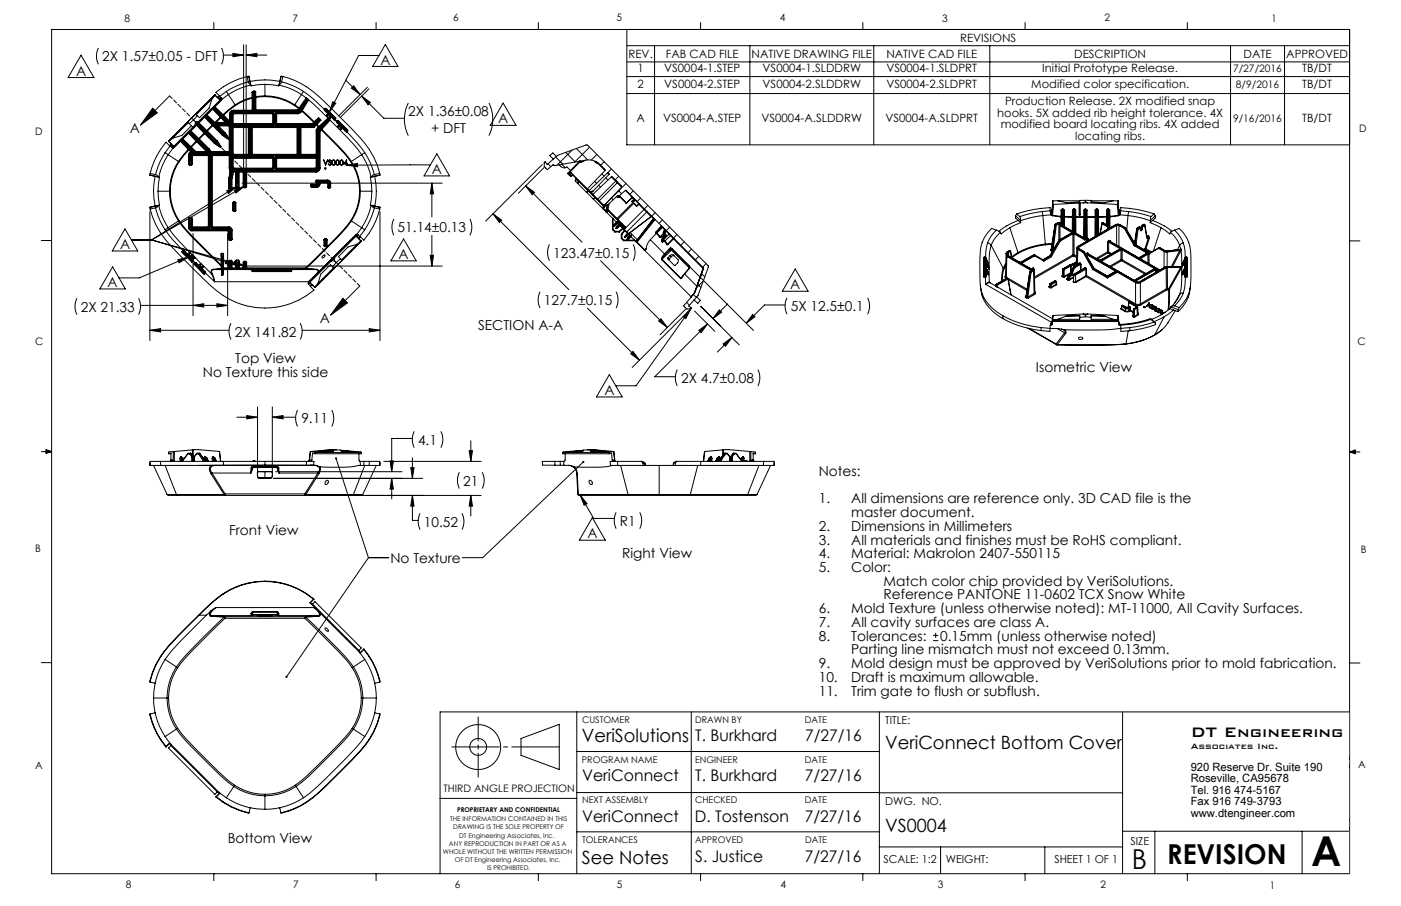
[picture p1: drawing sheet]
<svg xmlns="http://www.w3.org/2000/svg" width="432mm" height="279mm" viewBox="0 0 432 279" stroke-linecap="round" stroke-linejoin="round" font-family="sans-serif">
<defs><g id="words">
<text font-size="12.7" x="404.1" y="267.1">A</text>
<g font-size="8.5">
<text x="348.8" y="268">B</text>
<text x="359.7" y="266.3">REVISION</text>
</g>
<g font-size="5.6">
<text x="367" y="227.2">DT Engineering</text>
<text x="179.3" y="228.9">VeriSolutions</text>
<text x="272.8" y="231">VeriConnect Bottom Cover</text>
<text x="272.8" y="256.5">VS0004</text>
<text x="179.3" y="266.4">See Notes</text>
</g>
<g font-size="4.9">
<text x="214.3" y="228.4">T. Burkhard</text>
<text x="248.1" y="228.4">7/27/16</text>
<text x="179.4" y="240.9">VeriConnect</text>
<text x="214.2" y="240.9">T. Burkhard</text>
<text x="248.1" y="240.9">7/27/16</text>
<text x="179.4" y="253.6">VeriConnect</text>
<text x="214.2" y="253.6">D. Tostenson</text>
<text x="248" y="253.6">7/27/16</text>
<text x="214.3" y="265.9">S. Justice</text>
<text x="248" y="265.9">7/27/16</text>
</g>
<g font-size="4.2">
<text x="23.5" y="23.4">A</text>
<text x="31.5" y="18.9">2X 1.57±0.05 - DFT</text>
<text x="117.2" y="19.9">A</text>
<text x="125.8" y="35.9">2X 1.36±0.08</text>
<text x="40" y="41">A</text>
<text x="132.9" y="40.9">+ DFT</text>
<text x="153.5" y="38.1">A</text>
<text x="133.1" y="53.7">A</text>
<text x="122.6" y="71.6">51.14±0.13</text>
<text x="37" y="76.9">A</text>
<text x="122.8" y="79.9">A</text>
<text x="170.5" y="79.5">123.47±0.15</text>
<text x="33.2" y="88.6">A</text>
<text x="243.6" y="89.2">A</text>
<text x="167.6" y="94.1">127.7±0.15</text>
<text x="243.7" y="96">5X 12.5±0.1</text>
<text x="24.9" y="96.1">2X 21.33</text>
<text x="98.6" y="99.6">A</text>
<text x="147.4" y="101.7">SECTION A-A</text>
<text x="72.4" y="103.8">2X 141.82</text>
<text x="72.5" y="112">Top View</text>
<text x="62.5" y="116.3">No Texture this side</text>
<text x="209.9" y="118.1">2X 4.7±0.08</text>
<text x="319.3" y="114.7">Isometric View</text>
<text x="186.3" y="121.9">A</text>
<text x="92.9" y="130.6">9.11</text>
<text x="128.8" y="137.1">4.1</text>
<text x="142.8" y="149.7">21</text>
<text x="252.3" y="146.8">Notes:</text>
<text x="252.3" y="155.2">1.</text>
<text x="262.3" y="155.2">All dimensions are reference only. 3D CAD file is the</text>
<text x="262.3" y="159.5">master document.</text>
<text x="70.6" y="165.1">Front View</text>
<text x="130.7" y="162.4">10.52</text>
<text x="181" y="166">A</text>
<text x="191.1" y="162.1">R1</text>
<text x="252.3" y="163.7">2.</text>
<text x="252.3" y="167.9">3.</text>
<text x="262.3" y="163.7">Dimensions in Millimeters</text>
<text x="262.3" y="167.9">All materials and finishes must be RoHS compliant.</text>
<text x="120.4" y="173.6">No Texture</text>
<text x="191.8" y="172">Right View</text>
<text x="252.3" y="172.2">4.</text>
<text x="262.3" y="172.2">Material: Makrolon 2407-550115</text>
<text x="252.3" y="176.4">5.</text>
<text x="262.3" y="176.4">Color:</text>
<text x="272.3" y="180.6">Match color chip provided by VeriSolutions.</text>
<text x="272.3" y="184.9">Reference PANTONE 11-0602 TCX Snow White</text>
<text x="252.3" y="189.1">6.</text>
<text x="262.3" y="189.1">Mold Texture (unless otherwise noted): MT-11000, All Cavity Surfaces.</text>
<text x="252.3" y="197.6">8.</text>
<text x="252.3" y="193.3">7.</text>
<text x="262.3" y="193.3">All cavity surfaces are class A.</text>
<text x="262.3" y="197.6">Tolerances:</text>
<text x="289.8" y="197.6">0.15mm (unless otherwise noted)</text>
<text x="262.3" y="201.8">Parting line mismatch must not exceed 0.13mm.</text>
<text x="252.3" y="206">9.</text>
<text x="262.3" y="206">Mold design must be approved by VeriSolutions prior to mold fabrication.</text>
<text x="252.3" y="210.3">10.</text>
<text x="252.3" y="214.5">11.</text>
<text x="262.3" y="210.3">Draft is maximum allowable.</text>
<text x="262.3" y="214.5">Trim gate to flush or subflush.</text>
<text x="70.2" y="260">Bottom View</text>
</g>
<g font-size="3.5">
<text x="193.7" y="17.9">REV.</text>
<text x="205.2" y="17.9">FAB CAD FILE</text>
<text x="231.6" y="17.9">NATIVE DRAWING FILE</text>
<text x="273.2" y="17.9">NATIVE CAD FILE</text>
<text x="295.9" y="12.9">REVISIONS</text>
<text x="331.1" y="17.9">DESCRIPTION</text>
<text x="383.3" y="17.9">DATE</text>
<text x="396.4" y="17.9">APPROVED</text>
<text x="196.5" y="22.4">1</text>
<text x="204.7" y="22.4">VS0004-1.STEP</text>
<text x="235" y="22.4">VS0004-1.SLDDRW</text>
<text x="273.2" y="22.4">VS0004-1.SLDPRT</text>
<text x="321.2" y="22.4">Initial Prototype Release.</text>
<text x="401.3" y="22.4">TB/DT</text>
<text x="196.5" y="27.2">2</text>
<text x="204.7" y="27.2">VS0004-2.STEP</text>
<text x="235" y="27.2">VS0004-2.SLDDRW</text>
<text x="273.2" y="27.2">VS0004-2.SLDPRT</text>
<text x="317.8" y="27.2">Modified color specification.</text>
<text x="401.3" y="27.2">TB/DT</text>
<text x="307.4" y="36">hooks. 5X added rib height tolerance. 4X</text>
<text x="309.8" y="32.5">Production Release. 2X modified snap</text>
<text x="196.2" y="37.8">A</text>
<text x="204.4" y="37.8">VS0004-A.STEP</text>
<text x="234.7" y="37.8">VS0004-A.SLDDRW</text>
<text x="272.9" y="37.8">VS0004-A.SLDPRT</text>
<text x="308.4" y="39.5">modified board locating ribs. 4X added</text>
<text x="401.3" y="37.8">TB/DT</text>
<text x="331.3" y="43">locating ribs.</text>
<text x="367" y="237.7">920 Reserve Dr. Suite 190</text>
<text x="367" y="241.2">Roseville, CA95678</text>
<text x="367" y="244.8">Tel. 916 474-5167</text>
<text x="367" y="248.3">Fax 916 749-3793</text>
<text x="367" y="251.8">www.dtengineer.com</text>
</g>
<g font-size="3.4">
<text x="272.8" y="223.3">TITLE:</text>
<text x="272.8" y="248.2">DWG. NO.</text>
<text x="348.4" y="260.7">SIZE</text>
<text x="272.3" y="266.2">SCALE: 1:2</text>
<text x="291.5" y="266.2">WEIGHT:</text>
<text x="325" y="266.2">SHEET 1 OF 1</text>
</g>
<g font-size="3.2">
<text x="38.3" y="6.7">8</text>
<text x="90.2" y="6.7">7</text>
<text x="139.7" y="6.5">6</text>
<text x="190" y="6.5">5</text>
<text x="240.4" y="6.5">4</text>
<text x="290.4" y="6.7">3</text>
<text x="340.4" y="6.5">2</text>
<text x="391.9" y="6.7">1</text>
<text x="380" y="22.3">7/27/2016</text>
<text x="380.9" y="27.1">8/9/2016</text>
<text x="10.9" y="41.6">D</text>
<text x="380" y="37.7">9/16/2016</text>
<text x="418.9" y="40.7">D</text>
<text x="10.9" y="106.3">C</text>
<text x="418.4" y="106.4">C</text>
<text x="10.8" y="170.2">B</text>
<text x="419.4" y="170.6">B</text>
<text x="367" y="231">Associates Inc.</text>
<text x="10.8" y="237.2">A</text>
<text x="418.6" y="236.8">A</text>
<text x="136.7" y="244.3">THIRD ANGLE PROJECTION</text>
<text x="38.8" y="273.8">8</text>
<text x="90.4" y="273.8">7</text>
<text x="140.2" y="273.8">6</text>
<text x="190.1" y="273.9">5</text>
<text x="240.5" y="273.8">4</text>
<text x="289" y="273.9">3</text>
<text x="339.1" y="273.8">2</text>
<text x="391.4" y="274.1">1</text>
</g>
<g font-size="2.8">
<text x="179.4" y="222.9">CUSTOMER</text>
<text x="214.2" y="222.9">DRAWN BY</text>
<text x="248.1" y="222.9">DATE</text>
<text x="179.3" y="235.2">PROGRAM NAME</text>
<text x="214.3" y="235.2">ENGINEER</text>
<text x="248.1" y="235.2">DATE</text>
<text x="179.4" y="247.6">NEXT ASSEMBLY</text>
<text x="214.3" y="247.6">CHECKED</text>
<text x="248.1" y="247.6">DATE</text>
<text x="179.4" y="259.8">TOLERANCES</text>
<text x="214.2" y="259.9">APPROVED</text>
<text x="248.1" y="259.9">DATE</text>
</g>
<g font-size="2">
<text x="140.9" y="250.6">PROPRIETARY AND CONFIDENTIAL</text>
<text x="138.7" y="253.3">THE INFORMATION CONTAINED IN THIS</text>
<text x="139.7" y="255.8">DRAWING IS THE SOLE PROPERTY OF</text>
<text x="136.5" y="263.4">WHOLE WITHOUT THE WRITTEN PERMISSION</text>
<text x="138.4" y="260.9">ANY REPRODUCTION IN PART OR AS A</text>
<text x="141.5" y="258.3">DT Engineering Associates, Inc.</text>
<text x="140.2" y="265.9">OF DT Engineering Associates, Inc.</text>
<text x="150.1" y="268.4">IS PROHIBITED.</text>
</g>
</g></defs>
<g fill="none" stroke="#000" stroke-width=".31">
<path d="M15.9 9.1h400.1v260.3h-400.1zM25 17l4 6.9h-8zM30.3 14.8l-.6 2.3 .2 1.4 .4 1.3M65.9 6.9v2.2M68.3 14.8l.6 2.3-.2 1.4-.4 1.3M68.9 17h6.2M71.8 16.5l3.3 .5-3.3 .5zM75.1 13.8v38M75.9 13.8v38M75.9 17h6.3M75.9 17l3.3-.5v1zM115.9 6.9v2.2"/>
<path d="M116.8 17.1h-6.2l-9.1 17.4M118.8 13.7l3.9 6.8h-7.9zM165.9 6.9v2.2M193.2 14.1h222.8M193.2 19.1h222.8M193.2 9.1v35.6h222.8M201.7 14.1v30.6M215.9 6.9v2.2M231.1 14.1v30.6M265.9 6.9v2.2M269.3 14.1v30.6M305.1 14.1v30.6"/>
<path d="M315.9 6.9v2.2M365.9 6.9v2.2M379.3 14.1v30.6M395.9 14.1v30.6M47.1 33.4l1.4 1.4-5.2 3.8zM52.3 29.6l-9 9M59.3 39.4l-5.5 5.5M59.3 39.4l.2 .2M59.3 39.1v.3M59.3 39.1l.2 .2M59.5 39.3v.3M59.5 39.3h.2"/>
<path d="M59.5 39.1l.2 .2M59.5 39.1h-.2M59.7 37l.5 .5M59.7 37l-1.4 1.1M59.7 39.3l-.2 .3M60.2 37.5h.9M60.2 38.4l-.7 .7M60.2 37.5v.9M60.4 38.5l.1 .1M60.5 35.3l4.8-4.7-.8 2.8-3 2.9zM60.5 38.6l-1.7 1.7M60.5 38.6h.1"/>
<path d="M60.6 38.6l-1.8 1.8M60.6 38.6l2.3 2.5M60.8 38.1l-.4 .4M60.8 38.1l.1 .2M60.8 38.1h.1M60.8 38.5h-.4M60.8 38.5h.1M60.8 38.5l.1 .1M60.8 35.7l-1.1 1.3M60.9 38.5l.7 .8M60.9 38.6h-.4M60.9 38.6h.1"/>
<path d="M60.9 38.6l2.4 2.5M60.9 38.3l-.1 .2M60.9 38.3l.1 .1M60.9 38.3h.1M61 38.4l-.1 .1M61 38.4l.2 .1M61 38.4h.1M61.1 37.5l-.9 .9M61.1 38.1l-.2 .2M61.1 38.1l.1 .1M61.1 38.1l.2 .1M61.1 37.7l-.3 .4"/>
<path d="M61.1 37.7v.4M61.1 37.7l.2 .1M61.2 38.5h-.3M61.2 38.5l.8 .8M61.2 38.5h.1M61.2 38.2l-.2 .2M61.2 38.2v.3M61.2 38.2l4 3.9M61.3 38.2h.1M61.3 37.8v.4M61.3 37.8v.1M61.3 38.2l2.4 2.4"/>
<path d="M61.3 37.9v.3M61.3 37.9l2.5 2.3M61.6 39.3h.1M61.7 39.3h.4M61.7 39.3v.1M61.7 39.4h.4M61.7 39.4l3 3.1M62 39.3h-.4M62 39.3h.1M62.1 39.4l3 3.1M62.1 39.4l3.1 3M62.1 39.4h.1"/>
<path d="M62.1 39.3h.1M62.9 36l.1 .1M63 36.1l-1.7 1.7M63 36.1h.1M63 36.1l-1.7 1.8M63 36.1l2.4 2.5M63.2 35.6l-.3 .4M63.2 35.6l.2 .2M63.2 35.6h.1M63.3 36h-.4M63.3 36v.1M63.3 36l.1 .1"/>
<path d="M63.3 36.1l3.9 3.9M63.4 36.1h-.4M63.4 36.1h.1M63.4 36.1l2.3 2.5M63.4 35.8l-.1 .2M63.4 35.8l.1 .1M63.4 35.8h.1M63.5 35.9l.2 .1M63.5 35.9l-.2 .2M63.5 35.9h.1M63.6 35.6l-.2 .2M63.6 35.6l.1 .1"/>
<path d="M63.6 35.3l-.4 .3M63.6 35.3v.3M63.6 35.3l.1 .1M63.7 36l-.4 .1M63.7 36l3.8 4M63.7 36h.1M63.7 36l3.9 3.9M63.7 35.7v.3M63.7 35.7l-.2 .2M63.7 35.7l4 3.9M63.7 35.7h.1M63.7 35.4v.3"/>
<path d="M63.7 35.4h.1M63.8 35.7l2.4 2.4M63.8 35.4v.3M63.8 35.4l2.4 2.4M65.4 33.5l.1 .1M65.4 38.6l-1.6 1.6M65.4 38.6l.2 .2M65.5 33.6l-1.8 1.8M65.5 33.6v.1M65.5 33.7l-1.7 1.7M65.5 33.7l2.4 2.4M65.6 38.8l-1.7 1.6"/>
<path d="M65.6 38.8l2.9 2.9M65.7 33.1l-.3 .4M65.7 33.1l.2 .2M65.7 33.1h.1M65.7 33.5h-.3M65.7 38.6h-.3M65.7 38.6l-.1 .2M65.7 33.5l.1 .1M65.7 38.6l3 2.9M65.8 33.6l4 4.1M65.8 33.6h-.3M65.8 33.6h.1"/>
<path d="M65.9 33.6l2.3 2.5M65.9 33.6l-.4 .1M65.9 33.3l-.2 .2M65.9 33.3l.1 .1M65.9 33.3h.1M66 33.4l-.2 .2M66 33.4l.1 .1M66 33.4h.1M66.1 33.2l-.2 .1M66.1 33.2h.1M66.1 32.8l-.4 .3M66.1 32.8v.4"/>
<path d="M66.1 32.8l.1 .1M66.1 33.5l-.3 .1M66.1 33.5l4.1 4.2M66.1 33.5h.1M66.1 33.5l4.3 4.2M66.2 33.2l-.2 .2M66.2 33.2l-.1 .3M66.2 33.2l4.5 4.5M66.2 33.2v.1M66.2 32.9v.3M66.2 32.9h.1M66.2 38.1l3 2.9"/>
<path d="M66.2 29.2l-14.3 14.3M66.2 29.2l.1 .2M66.2 29.2l.8 .8h.2M66.2 33.3l2.5 2.4M66.2 37.8v.3M66.2 37.8l.2 .1M66.3 32.9l2.5 2.4M66.3 32.9l-.1 .4M66.3 29.4l-1 1.2M66.3 29.4l1.3 1.3M66.4 37.9l-.2 .2M66.4 37.9l.1 .1"/>
<path d="M66.5 38l.4 .7M66.5 38h.1M66.5 38l.1 .1M66.6 38.1v.2M66.6 38.1h.1M66.6 38.1l1.6 .1M66.6 38v.1M66.6 38.3l.3 .3M66.9 37.8l-.3 .2M66.9 37.7l-.4 .3M66.9 37.7v.1M66.9 37.8l1.5 .2"/>
<path d="M66.9 37.8h2.6M66.9 37.7h2.6M66.9 38.7l.4 .1M66.9 38.6v.1M66.9 38.6h3.7M67.2 30l.1 .1M67.3 38.8h3.3M67.3 38.8l2 2.1M67.3 30.1l.6 .6M67.4 29.8l-.2 .2M67.6 29.6l-.2 .2M67.6 29.6l.1 .1"/>
<path d="M67.6 31.1l-6.5 6.4M67.6 30.7v.4M67.6 39.9l3 2.9M67.6 39.9l-.1 .1M67.7 29.7l-.4 .4M67.7 29.7l.4 .4M67.7 29.7l-.3 .1M67.7 39.6l-.1 .3M67.7 39.6l1.5 1.4M67.9 36.1l-1.7 1.7M67.9 36.1l.2 .2M67.9 30.7l.2 .1"/>
<path d="M67.9 30.7h-.3M68 31l-1.8 1.9M68 31h.1M68 31l-.4 .1M68.1 30.8v.1M68.1 36.3l-1.7 1.6M68.1 36.3l1.4 1.4M68.1 30.9l-.1 .1M68.1 31l-1.8 1.9M68.1 30.1l-.2 .6M68.1 30.1l.2 .4M68.2 38.2h.1"/>
<path d="M68.2 38.2l.2 .3M68.2 38.2l-1.6 .1M68.2 36.1h-.3M68.2 36.1l-.1 .2M68.2 36.1l1.6 1.6M68.3 30.7l-.2 .2M68.3 30.7l-.2 .3M68.3 30.5l-.2 .3M68.3 30.5l.1 .1M68.3 30.5v.2M68.3 38.2l.1 .1M68.3 38.2h.1"/>
<path d="M68.4 30.6l-.1 .1M68.4 38.3v.2M68.4 38.1l-.1 .1M68.4 38v.1M68.4 38l-.2 .2M68.4 38.3h2.4M68.4 38.5h2.4M68.4 38.1h2.4M68.4 38h2.4M68.4 38.5l-1.5 .1M68.7 35.7l2 2M68.8 35.3l-.1 .4"/>
<path d="M68.8 35.3l.1 .2M68.9 35.5l-.2 .2M68.9 35.5l1.9 1.9M69.5 37.8h.2M69.5 37.7v.1M69.7 37.8l.1 .1M69.8 37.9h.4M69.8 28.2l.6 .9M69.8 28.2l-2.1 1.5M69.8 37.7l-.1 .1M69.8 37.7h-.3M69.8 37.7h.1"/>
<path d="M69.8 37.7h.4M69.8 37.7v.2M70.2 37.7v.2M70.4 29.1l-2 1.5M70.4 29.1l2.1 3.2M70.4 37.7h.2M70.4 37.7l.1 .2M70.4 37.7h-.2M70.5 37.9h-.3M70.6 37.7l.1 .2M70.6 38.6l.3 .2M70.6 38.6v.2"/>
<path d="M70.6 38.8h.3M70.6 38.8v7.9M70.7 37.9h-.2M70.7 37.9l.1 .1M70.7 37.7h.1M70.7 37.7h-.1M70.8 38.3v.2M70.8 38.1l.1 .1M70.8 38v.1M70.8 38l.2 .2M70.8 38.5h.1M70.8 38h.1"/>
<path d="M70.8 38.5l-.2 .1M70.8 38l.2 .1M70.8 38.5l.2 .2M70.8 37.4l-.1 .3M70.8 37.4h.1M70.8 35.1h.1M70.8 35.1v2.3M70.9 38.2l-.1 .1M70.9 38.2h.1M70.9 37.4v.2M70.9 35.1v2.3M70.9 35.1l.1 .2"/>
<path d="M70.9 38.8v7.9M70.9 37.6h.1M70.9 37.6l-.2 .3M70.9 37.6l-.2 .1M70.9 37.6l.1 .1M71 38.1v.1M71 38.4l-.2 .1M71 38.4l.2 .3M71 38.2l-.2 .3M71 38.2v.2M71 38.2h.1M71 38.7h.2"/>
<path d="M71 37.7l-.2 .3M71 37.7h.2M71 35.3h.2M71 35.3v2.4M71 38.7v8.1M71 38.7l-.1 .1M71.2 37.7l-.2 .4M71.2 35.3v2.4M71.2 38.7v8.1M71.3 35.2h.2M71.3 35.2v16.5M71.5 35.2v16.5"/>
<path d="M71.5 35.2l.1 .1M71.6 38.9v.3M71.6 38.9h.1M71.6 38.6h.1M71.6 38.6v.3M71.6 38.2v.4M71.6 38.2l.1 .4M71.6 38.2l.2 .2M71.6 39.2v.1M71.6 38.1l.3 .2M71.6 35.3h.3M71.6 38.1h.3"/>
<path d="M71.6 39.3h.3M71.6 35.3v2.8M71.6 39.3v8.3M71.6 38.1v.1M71.7 38.9l-.1 .3M71.7 38.6h.1M71.7 38.6v.3M71.8 38.4v.2M71.8 38.8l-.1 .1M71.8 38.8v.2M71.8 39l-.2 .2M71.8 38.4h12.3"/>
<path d="M71.8 38.6h12.3M71.8 38.8h4.8M71.8 39h4.8M71.8 39l.1 .1M71.9 39.1l-.3 .2M71.9 38.1v.2M71.9 39.1v.2M71.9 38.3l-.1 .1M71.9 38.3h12.1M71.9 39.1h4.6M71.9 35.3v2.8M71.9 39.3v8.3"/>
<path d="M71.9 38.1h12.1M71.9 39.3h4.6M71.9 34.1a1.05 1.05 0 0 0-1 1M71.9 34v.1M71.9 34a1.15 1.15 0 0 0-1.1 1.1M71.9 34.1l.2 .1M71.9 34.1h5.8M71.9 34h5.8M72 34.5l-.5 .2-.2 .5M72 34.5v.2M72 34.7l-.5 .5M72 34.5h2.4"/>
<path d="M72 34.7h2.4M72 34.7l.1 .1M72.1 34.4a.9 .9 0 0 0-.9 .9M72.1 34.2a1.05 1.05 0 0 0-1.1 1.1M72.1 34.2v.2M72.1 34.4h2.3M72.1 34.2h2.3M72.1 34.8l-.5 .5M72.1 35.1l-.2 .2M72.1 34.8v.3M72.1 34.8h11.9M72.1 35.1h11.9"/>
<path d="M72.5 32.3l-3.7 3M72.5 32.3l.1 .2M72.6 32.5l-3.7 3M74.4 34.2l.1 .2M74.4 34.4h.1M74.4 34.2v.2M74.4 34.5h.1M74.4 34.5v.2M74.4 34.4v.1M74.4 34.7l4.2 .1M74.5 34.5l-.1 .2M74.5 34.4v.1"/>
<path d="M74.5 34.5l4.2 .1M76.2 23.6a23.7 23.7 0 0 0-9.7 4.9l1.1 1.1M76.2 23.6l.3 1.7M76.5 25.3l.7 .8M76.5 25.3l-1 .2a21.6 21.6 0 0 0-5.7 2.7M76.5 39.1l.3 .2M76.5 39.1v.2M76.5 39.3h.3M76.5 39.3v8.3M76.6 38.8l.4 .4M76.6 38.8v.2M76.6 39l.3 .2"/>
<path d="M76.6 39l-.1 .1M76.7 23.5l-.5 .1M76.7 23.5l.5 2.6M76.7 23.5l.7 3M76.8 39.3v8.3M76.9 39.2h.1M76.9 39.2v8.5M76.9 39.2l-.1 .1M77 39.2v8.5M77.1 25.1a21.6 21.6 0 0 1 9.1 0M77.2 26.1l.1 .1M77.3 38.8l.1 .4"/>
<path d="M77.3 38.8l.4 .2M77.3 38.8h14.7M77.3 38.8v9.3M77.3 26.2l-4.3 1.5-2.6 1.4M77.3 26.2l.1 .3M77.4 39.2v8.7M77.4 39.2l.1 .1M77.5 39.3h.3M77.5 39.3v8.5M77.7 30a16.7 16.7 0 0 0-5.2 2.3M77.7 30l.3 .3M77.7 30v.3"/>
<path d="M77.7 39l-.3 .2M77.7 39h13.9M77.7 39l.1 .1M77.7 28.5v1.5M77.7 28.4l.3 .2M77.7 28.4v.1M77.7 34.1v.1M77.7 30.3l-2 .6-3.1 1.6M77.7 30.3h.3M77.7 34v.1M77.7 30.3v3.7M77.7 34.2h.1"/>
<path d="M77.8 39.1l-.3 .2M77.8 39.1v.2M77.8 39.1h13.7M77.8 39.3v8.3M77.8 39.3h13.7M77.8 34.2h.1M77.8 34.2l.3 .1M77.8 34.2h-3.4M78 33.8l-.3 .3M78 33.8l-.3 .2M78 33.8v.1M78 30.3v3.5"/>
<path d="M78 33.9l-.3 .3M78 28.7v.4M78 28.7v1.6M78 28.6h.2M78 28.6v.1M78 29.1v.9M78 33.8l.2 .1M78 33.8l-.2 .4M78 31v.9M78 31l.2 .2M78 31.9v.1M78 30.9l.2 .2"/>
<path d="M78 32v.1M78 30.9v.1M78 30h.2M78 30.8h.2M78 30.8v.1M78 32.1h.2M78 32.9h.2M78 32.9l.3 .2M78 30v.8M78 32.1v.8M78 32.9v1M78.1 34.3h.1"/>
<path d="M78.2 31.8l-.2 .1M78.2 31.2v.6M78.2 31.8h.1M78.2 31.2h.2M78.2 31.8h.2M78.2 31.8v.3M78.2 31.8l-.2 .2M78.2 31.1h.2M78.2 31.1v.1M78.2 30.8v.3M78.2 32.9l.1 .1M78.2 30v.8"/>
<path d="M78.2 32.1v.8M78.2 30.8h.2M78.2 32.1h.2M78.2 28.1l-.5 .3M78.2 28.1v.2M78.2 28.6v.3M78.2 28.3l-.2 .3M78.2 28.3v.3M78.2 28.6h.1M78.2 28.9l-.2 .2M78.2 28.9l.1 .9M78.2 28.9h.1"/>
<path d="M78.2 33.9h.1M78.2 33.9l-.1 .4M78.3 29.8v.1M78.3 29.9l-.1 .1M78.3 29.8l-.3 .2M78.3 29.9h.1M78.3 29.8h.1M78.3 33h.1M78.3 33.1h.1M78.3 33.1l-.1 .8M78.3 29.9l.1 .1M78.3 29.8l.2 .2"/>
<path d="M78.3 33v.1M78.3 33.1v.8M78.3 28.1l.5 .1M78.3 28.1v.2M78.3 28.1h-.1M78.3 33.9l-.1 .4M78.3 28.9l.3 .2M78.3 28.9v.9M78.3 28.6v.3M78.3 28.6h.3M78.3 28.3l.3 .2M78.3 28.3v.3"/>
<path d="M78.3 28.3h-.1M78.4 30h.1M78.4 30.8h.1M78.4 30.8v.3M78.4 32.1h.1M78.4 32.9h.1M78.4 32.9l-.1 .1M78.4 30v.8M78.4 32.1v.8M78.4 31.8v.3M78.4 31.8l.1 .2M78.4 31.1v.1"/>
<path d="M78.4 31.8l.1 .1M78.4 31.2v.6M78.4 31.8h.1M78.5 30.8v.1M78.5 32.9l-.2 .2M78.5 30v.8M78.5 32.1v.8M78.5 32.9l.1 1M78.5 30.9l-.1 .2M78.5 32v.1M78.5 30.9v.1M78.5 31v.9"/>
<path d="M78.5 31l-.1 .2M78.5 31.9v.1M78.6 33.9h-.3M78.6 33.9l.1 .3M78.6 33.9l.2 .3M78.6 33.9h.1M78.6 34.8h.2M78.6 29.1l-.1 .9M78.6 28.6v.5M78.6 28.5v.1M78.6 28.5v1.5M78.6 33.8l.3 .3"/>
<path d="M78.6 30h.3M78.6 33.8h.3M78.6 30v3.8M78.6 33.8v.1M78.7 34.2l-.5 .1M78.7 34.2v.1M78.7 34.6l-.1 .2M78.7 34.6h.1M78.7 34.3l-4.2 .1M78.7 34.3v.3M78.8 34.2h-.1M78.8 34.3h-.1"/>
<path d="M78.8 34.2v.1M78.8 34.6v.2M78.8 34.8h5.3M78.8 34.3v.3M78.8 34.3h6.1M78.8 34.6h5.3M78.8 28.2v1.6M78.8 28.2l-.2 .3M78.8 34.2h.1M78.8 29.8l-.2 .2M78.8 29.8l.1 .2M78.9 33.8v.3"/>
<path d="M78.9 34.1l-.1 .1M78.9 30v3.8M78.9 33.8h12.8M81.7 26l4.2 .5M81.7 29.6a16.7 16.7 0 0 1 9.1 2.7M81.7 26l-4.3 .5M81.7 29.6l-2.9 .2M81.7 29.8a16.5 16.5 0 0 1 9 2.7M81.7 29.6v.2M81.7 29.8l-2.8 .2M81.7 26v3.6M84 34.8l.3 .3"/>
<path d="M84 34.8v.3M84 35.1h.3M84 38.1h.3M84 38.1v.2M84 38.3l.1 .1M84 35.1v3M84.1 34.6l.4 .4M84.1 34.6v.2M84.1 34.8l.3 .2M84.1 38.4v.2M84.1 34.8h-.1M84.3 38.1l-.3 .2"/>
<path d="M84.3 38.1l.1 .1M84.3 35.1v3M84.4 35h.1M84.4 38.2h.1M84.4 38.2l-.3 .2M84.4 35v3.2M84.4 35l-.1 .1M84.5 38.2l-.4 .4M84.5 35v3.2M84.8 38.2l.4 .4M84.8 35h.1M84.8 38.2h.1"/>
<path d="M84.8 35v3.2M84.9 38.2l.3 .2M84.9 35v3.2M84.9 35l.1 .1M84.9 34.3h.1M84.9 34.7l.1 .1M84.9 34.7l-.1 .3M84.9 34.3v.4M85 38.1l.3 .2M85 35.1h.3M85 38.1h.3M85 38.1l-.1 .1"/>
<path d="M85 35.1v3M85 34.8l-.1 .2M85 34.6h.1M85 34.6l-.1 .1M85 34.3l4.2 .1M85 34.3v.3M85.1 34.6l.1 .2M85.1 34.2l-.1 .1M85.1 34.2l-.2 .1M85.1 34.2h4.2M85.2 34.8h-.2M85.2 34.8h.1"/>
<path d="M85.2 38.4v.2M85.2 38.4h11.1M85.2 38.6h11.1M85.3 34.8l-.3 .3M85.3 34.8v.3M85.3 38.1v.2M85.3 34.8h6.5M85.3 38.3l-.1 .1M85.3 38.3h11M85.3 35.1h6.5M85.3 35.1v3M85.3 38.1h11"/>
<path d="M86 26.2l3 .9 3.9 2M86 26.2l-.1 .3M86.1 26.1l-.1 .1M86.6 23.5l.5 .1M86.6 23.5l-.5 2.6M86.6 23.5l-.7 3M86.8 25.3l4 1.4 2.7 1.5M86.8 25.3l-.7 .8M87.1 23.6a26.3 26.3 0 0 1 13.1 8 118.2 118.2 0 0 1 13.6 14.5l1.4 2.4 1.8 5M87.1 23.6l-.3 1.7M89.2 34.4h.1M89.2 34.5h.1"/>
<path d="M89.2 34.5l.1 .2M89.2 34.4v.1M89.2 34.5l-4.1 .1M89.3 34.2v.2M89.3 34.2l-.1 .2M89.3 34.5v.2M89.3 34.4h2.4M89.3 34.5h2.4M89.3 34.4v.1M89.3 34.2h2.4M89.3 34.7h2.4M89.3 34.7l-4.1 .1"/>
<path d="M90.7 32.5l1.3 1M90.8 32.3l1.4 1M90.8 32.3l-.1 .2M91.5 39.1l.3 .2M91.5 39.1v.2M91.5 39.3h.3M91.5 39.3v8.3M91.6 39l.3 .2M91.6 39l-.1 .1M91.7 33.8v.3M91.7 34.1v.1M91.7 34.1l-12.9 .1"/>
<path d="M91.7 34.5v.2M91.7 34.7l.1 .1M91.7 34.2v.2M91.8 34.8v.3M91.8 39.3v8.5M91.9 33.7l.2 .2M91.9 33.7l-.2 .1M91.9 39.2v8.7M91.9 39.2l-.1 .1M92 38.8l-.4 .2M92 38.8l-.1 .4M92 38.8v9.3"/>
<path d="M92 33.5l.2 .1M92 33.5l-.1 .2M92.1 33.9l-.4 .2M92.1 33.9v.1M92.1 34l.2 .1M92.1 34l-.4 .2M92.2 33.3v.3M92.2 33.3l-.2 .2M92.2 33.6l-.1 .3M92.3 34.1l-.6 .3M92.3 39.2h.1M92.3 39.2v8.5"/>
<path d="M92.4 39.2v8.5M92.4 39.2l.1 .1M92.4 34.1l.2 .1M92.4 34.1l-.7 .4M92.5 39.3h.3M92.5 39.3v8.3M92.6 34.2l-.9 .5M92.6 34.2v.2M92.6 34.4l-.8 .4M92.6 34.4l.2 .1M92.7 38.8l-.4 .4M92.7 38.8v.2"/>
<path d="M92.7 39l-.3 .2M92.7 38.8h3.8M92.7 39h3.8M92.7 39l.1 .1M92.8 39.1l-.3 .2M92.8 39.1v.2M92.8 39.1h3.8M92.8 39.3h3.8M92.8 39.3v8.3M92.8 34.1l.2 .2M92.8 34.1l-.2 .3M92.8 34.5l-1 .6"/>
<path d="M92.9 29.1l-2.1 3.2M92.9 29.1l1.6 1.2M93 34.3l3.7 3.4M93 34.3l-.2 .2M93.1 34.1l3.7 3.4M93.1 34.1h-.3M93.1 34.1l-.1 .2M93.5 28.2l-.6 .9M93.5 28.2l3.4 2.6 3.1 2.9M94.3 30.3l-2.1 3M94.3 30.3l.1 .3M94.4 30.6l-2.2 3"/>
<path d="M94.4 30.6l-2.3 3.4M94.5 30.3l.2 .1M94.5 30.3v.2M94.5 30.3h-.2M94.5 30.5l.1 .1M94.5 30.5l-.1 .1M94.6 30.6l.1 .1M94.6 30.6l-2.3 3.5M94.7 30.9l-1.9 3.2M94.7 30.9l-2.1 3.3M94.7 30.7l.1 .1M94.7 30.7l-2.3 3.4"/>
<path d="M94.7 30.4l.2 .1M94.7 30.4l-.1 .2M94.8 30.8l-.1 .1M94.9 30.5l.1 .2M94.9 30.5l-.2 .2M95 30.7l6.2 5.8M95 30.7l.1 .2M95 30.7l-.2 .1M95.1 30.9l-2 3.2M95.1 30.9h-.4M96.3 38.1l.1 .2M96.3 38.1v.2"/>
<path d="M96.3 38.3v.1M96.3 38.4v.2M96.4 38.3h-.1M96.4 38.3l.1 .1M96.5 38.4l.1 .1M96.5 38.4h-.2M96.5 38.8v.2M96.5 39l.1 .1M96.6 39.1v.2M96.6 38.5l-.3 .1M96.6 38.8h-.1M96.6 38.8l.1 .1"/>
<path d="M96.7 37.7l.1 .2M96.7 37.7l-.4 .4M96.7 38.9l-.2 .1M96.7 38.9v.1M96.7 39l-.1 .1M96.7 39l.2 .2M96.8 37.5v.4M96.8 37.5l-.1 .2M96.8 37.9l-.4 .4M96.9 39.2l-.3 .1M97.4 38.4h.3M97.4 38.4l.1 .2"/>
<path d="M97.4 38.4l-.7 .6M97.5 38.6l.6 .5M97.5 38.6l-.6 .6M97.7 38.4l.6 .6M97.7 38.4l-.2 .2M97.8 39.5l.2 .1M97.8 39.5l-.4 .9M98 39.6l-.3 .8M98 39.6l.1 .1M98.1 36.7l.1 .1M98.1 36.7l-1.3 1.2M98.1 36.7l-1.6 1.7"/>
<path d="M98.1 39.7l.1 .1M98.1 39.7l-.3 .7M98.1 39.1l.2 .2M98.1 39.1l-.3 .4M98.1 36.4l.3 .1M98.1 36.4l-1.3 1.1M98.1 36.4l.2 .2M98.1 36.4v.3M98.2 36.8l-1.6 1.7M98.2 39.8l-.2 .6M98.3 39v.3M98.3 39l-.2 .1"/>
<path d="M98.3 39.3l-.3 .3M98.3 39.9l.1 .2M98.3 39.9l-.2 .5M98.3 36.6l.3 .3M98.3 36.6l-.1 .2M98.4 37l.1 .1M98.4 37l-1.8 1.8M98.4 36.5l.3 .3M98.4 36.5l-.1 .1M98.5 37.1l-1.8 1.8M98.5 37.1l-1.1 1.3M98.6 36.9l.3 .2"/>
<path d="M98.6 36.9l-.2 .1M98.7 36.8l.2 .3M98.7 36.8l-.1 .1M98.8 39.8l.4 .1M98.8 39.8l.2 .2M98.8 39.8l-.2 .3M98.9 37.1l-1.2 1.3M98.9 37.1h-.4M99.2 39.9a60.9 60.9 0 0 1 9.1 9.9M99.2 39.9l-.2 .1M100 33.7v.3M100 33.7l1.8 1.6"/>
<path d="M100 34l1.7 1.6M100 34l1.1 1.1M100.2 33.4l.4 .1M100.2 33.4l1.7 1.9M100.2 33.4l-.2 .3M100.6 33.5l1.5 1.7M100.6 33.5l2.9 2.9M100.7 35.8h.1M100.8 35.4l-.1 .4M101 36.5l-2.7 2.5M101 36.5v.3M101 36.8l-2.7 2.5"/>
<path d="M101 36.8l-2.9 2.9M101.1 35.1l-.3 .3M101.1 35.7l-.4 .1M101.1 35.1l.2 .1M101.1 35.1h.1M101.1 36.8h.1M101.1 36.8h-.1M101.2 36.5l.2 .1M101.2 36.5h-.2M101.2 36.5l-.1 .3M101.2 36.8l.2 .1M101.2 36.8l-3 3"/>
<path d="M101.3 35.2h.1M101.3 35.2l-.6 .6M101.3 35.2l.1 .2M101.3 37.2h.4M101.3 37.2l-2.5 2.6M101.3 37.2l-2.9 2.9M101.4 36.9v.1M101.4 36.9l-3.1 3M101.4 37l-.1 .2M101.4 36.5h.1M101.4 36.6l-.2 .2M101.4 36.6l.1 .2"/>
<path d="M101.4 35.4l-.3 .3M101.4 35.4l.4 .4M101.4 35.4h.1M101.5 36.1l-.1 .4M101.5 36.8l.2 .2M101.5 36.8l-.1 .1M101.7 37.2l-2.5 2.7M101.7 37a64.7 64.7 0 0 1 9.8 10.7M101.7 37v.2M101.7 37h-.3M101.7 35.6l.6 .6M101.8 35.8l-.3 .3"/>
<path d="M101.8 35.3l.1 .1M101.8 35.3l-.1 .3M101.8 36.4l-.4 .1M101.8 35.8l.2 .1M101.8 35.8h.1M101.9 35.3l.1 .1M101.9 35.3h-.1M101.9 35.4l-.2 .2M101.9 35.4l.6 .6M102 35.4l.6 .5M102 35.4h-.1M102 35.9l-.6 .6"/>
<path d="M102 35.9l.1 .2M102.1 35.2l-.1 .2M102.1 35.2l-.2 .1M102.1 35.2l.6 .6M102.1 36.1l-.3 .3M102.1 36.1l.8 .8M102.1 36.1h.1M102.3 36.2l.6 .6M102.5 36l-.2 .2M102.5 36l.1 .1M102.6 35.9l.1 .1M102.6 35.9l-.1 .1"/>
<path d="M102.6 36.1l-.3 .1M102.6 36.1l.6 .7M102.6 31.4l.9 .4-2 2.7zM102.7 36l-.1 .1M102.7 36l.6 .6M102.7 35.8l-.1 .1M102.7 35.8v.2M102.7 35.8l.7 .6M102.9 36.8h.3M102.9 36.8v.1M103.2 36.8h-.3M103.2 36.8h.1"/>
<path d="M103.2 36.9h-.3M103.2 36.8v.1M103.2 36.9l.5 .5M103.3 36.6l.1 .1M103.3 36.6l-.1 .2M103.4 36.4l-.1 .2M103.4 36.4v.3M103.4 36.4h.1M103.4 36.7l-.2 .1M103.4 36.7h.1M103.5 36.4v.3M103.5 36.7l-.3 .2"/>
<path d="M103.7 37.7l.8 .8M103.7 37.7h.1M103.7 37.4v.3M103.7 37.4h.1M103.8 37.4v.3M103.8 37.4v.1M103.8 37.7l.7 .6M103.8 37.5v.2M103.8 37.5l.7 .6M103.9 37.3h.3M103.9 37.3h.1M103.9 37.2h.3"/>
<path d="M103.9 37.2l-.2 .2M103.9 37.3l-.1 .1M103.9 37.2v.1M104 37.3l.6 .7M104 37.3l-.2 .2M104.1 39.2h.1M104.2 38.8l-.1 .4M104.2 37.3h-.2M104.2 37.3l.6 .6M104.2 37.2l2.9 2.9M104.2 37.2v.1M104.5 38.3l.5 .6"/>
<path d="M104.5 38.5l-.3 .3M104.5 38.1l.1 .1M104.5 38.1v.2M104.5 39.1l-.4 .1M104.5 38.5l.2 .1M104.5 38.5h.1M104.6 38l.1 .1M104.6 38l-.1 .1M104.6 38.2l-.1 .1M104.6 38.2l.6 .5M104.7 38.1l-.1 .1M104.7 38.1l.6 .6"/>
<path d="M104.7 38.6l.2 .2M104.7 38.6l-.6 .6M104.8 39.9h.1M104.8 37.9l-.1 .2M104.8 37.9l-.2 .1M104.8 37.9l.6 .6M104.8 38.8l-.3 .3M104.8 38.8l.4 .4M104.9 38.8h-.1M104.9 38.8l-.4 .3M104.9 39.5l-.1 .4M105 38.9l1.6 1.7"/>
<path d="M105.2 38.7l-.2 .2M105.2 38.7l.1 .1M105.2 39.2l-.3 .3M105.2 39.8l-.4 .1M105.2 39.2l.2 .1M105.2 39.2h.1M105.3 38.7l.1 .1M105.3 38.7h-.1M105.3 38.8l-.3 .1M105.3 38.8l1.6 1.9M105.4 38.8h-.1M105.4 38.8l1.8 1.6"/>
<path d="M105.4 39.3h.1M105.4 39.3l-.6 .6M105.4 38.5l-.1 .2M105.4 38.5v.3M105.4 38.5l1.7 1.6M105.4 39.3l.2 .2M105.5 39.5l-.3 .3M105.5 39.5l1.1 1.1M105.6 39.5h-.1M105.6 39.5l-.4 .3M106.5 24.7l4.5 4.5M109 26.5l2 2.7-2.7-2z"/>
<path d="M111.5 29.6l6.8 6.9h6.4M111.5 29.6l2.7 2-.8 .7zM113.2 26.9l-8.8 8.9M113.7 27.4l-8.9 8.9M125.8 31.8a11.3 11.3 0 0 0 0 10M150.7 31.8a11.3 11.3 0 0 1 0 10M155.1 31.8l3.9 6.9h-7.9zM193.2 23.6h222.8M193.2 28.9h222.8M46.2 54l2.6 .5M46.2 54l3 .7M46.3 53.5l-.1 .5"/>
<path d="M46.3 53.5l1.6 .3M47.8 54.4a21.6 21.6 0 0 0 0 9.1M47.9 53.8l.9 .7M48.7 59l.5 4.2M48.7 59h3.5M48.8 54.5l.1 .1M48.9 54.6l.3 .1M49.2 54.7l-.5 4.3M50.9 47.1l-1.5 2.7-1.5 4M50.9 47.1l.9 .6M51.8 47.7l-2 3.9-.9 3M51.8 47.7l3.2 2.1"/>
<path d="M51.9 43.5l.8 .8v.2M52 43.5l.1 .1M52 43.5h-.1M52.1 43.6l1.3 1.3M52.2 59a16.7 16.7 0 0 0 2.8 9.1M52.2 59h.3M52.3 44.9l-1.1-1.1a23.7 23.7 0 0 0-4.9 9.7M52.3 44.9l.1 .1M52.4 45l.4 .4M52.4 45l-1.5 2.1M52.5 59a16.5 16.5 0 0 0 2.7 9M52.5 44.7l-.1 .3"/>
<path d="M52.5 44.7l-.2 .2M52.7 44.5l-.2 .2M52.7 44.5l.1 .1M52.8 44.6l.6 .6M52.8 44.6l-.4 .4M52.8 45.4l.4 .2M53.2 45.6l.1 .1M53.2 42.6l-1.1 1M53.2 42.6l4.8-4.8 1 1-3 3zM53.3 45.7l-1.5 2M53.4 45.2l.1 .2M53.4 45.2l-.6 .2"/>
<path d="M53.4 44.9v.3M53.4 45.6h-.2M53.4 45.6l-.1 .1M53.5 45.4l-.3 .2M53.5 45.4h.1M53.6 45.4l-.2 .2M53.7 45.4h-.1M53.7 45.4h.1M53.7 45.4l-.3 .2M53.8 44.9h-.4M53.8 44.9l-.1 .5M55 49.8a16.7 16.7 0 0 0-2.8 9.2"/>
<path d="M55 49.8l.2 .1M55.2 49.9a16.5 16.5 0 0 0-2.7 9.1M55.5 43.4l.1 .1M55.6 43.5l-1.9 1.9M55.6 43.5v.1M55.6 43.6l-1.9 1.8M55.6 43.6l2.4 2.5M55.8 43l-.3 .4M55.8 43l.2 .2M55.8 43h.1M55.8 43.4h-.3M55.8 43.4l.1 .1"/>
<path d="M55.9 43.5l3.1 3.2M55.9 43.5h-.3M55.9 43.5h.1M55.9 43.5l2.5 2.6M55.9 43.5l-.3 .1M56 43.2l-.2 .2M56 43.2l.1 .1M56 43.2h.1M56.1 43.3l-.2 .2M56.1 43.3l.1 .1M56.1 43.3h.1M56.2 43.1l-.2 .1"/>
<path d="M56.2 43.1h.1M56.2 42.7l-.4 .3M56.2 42.7v.4M56.2 42.7l.1 .1M56.2 43.4l-.3 .1M56.2 43.4l3.1 3.2M56.2 43.4h.1M56.2 43.4l3.3 3.2M56.3 43.1l-.2 .2M56.3 43.1l-.1 .3M56.3 43.1l3.9 3.8M56.3 43.1v.1"/>
<path d="M56.3 42.8v.3M56.3 42.8h.1M56.3 43.2l2.5 2.3M56.3 42.8v.4M56.3 42.8l2.5 2.4M58 40.9l.1 .2M58 46.1l-3 3.7M58 46.1l.2 .1M58.1 41.1l-1.8 1.7M58.1 41.1h.1M58.1 47.8h.2M58.1 50.5h.2"/>
<path d="M58.1 50.5l.4 .4M58.1 47.8v2.7M58.1 41.1l2.4 2.4M58.2 46.2l-3 3.7M58.2 46.2l.6 .6M58.3 40.6l-.3 .3M58.3 40.6l.2 .1M58.3 40.6h.1M58.3 40.9h-.3M58.3 40.9l.1 .1M58.3 40.9l.1 .2M58.3 50.5l.2 .2"/>
<path d="M58.3 47.8l.2 .1M58.3 47.8v2.7M58.4 46.1h-.4M58.4 46.1l-.2 .1M58.4 46.1l.5 .5M58.4 41l3.9 4M58.4 41.1h-.3M58.4 41.1h.1M58.4 41.1l2.4 2.4M58.5 49l.1 .1M58.5 49l-.2 1.5M58.5 47.9h.1"/>
<path d="M58.5 48.9h.1M58.5 48.9v.1M58.5 47.9v1M58.5 40.7l-.2 .2M58.5 40.7h.1M58.5 40.7l.1 .1M58.5 50.7v.2M58.5 50.7h.4M58.5 50.9h.4M58.6 40.8l-.2 .2M58.6 40.8l.1 .2M58.6 40.8h.1"/>
<path d="M58.6 49.1h.2M58.6 49.1l-.1 1.6M58.6 48.9v.2M58.6 47.9v1M58.6 48.9h.2M58.7 40.6l-.2 .1M58.7 40.6h.1M58.7 40.6l.1 .1M58.7 40.2l-.4 .4M58.7 40.2v.4M58.7 40.2l.1 .1M58.7 41h-.3"/>
<path d="M58.7 41l.8 .8M58.7 41h.1M58.7 40.6l-.1 .2M58.7 40.6v.4M58.7 40.6l.8 .8M58.8 46.8l.1 .2M58.8 46.8l-.5 .4-.2 .6M58.8 40.7h.1M58.8 40.3v.4M58.8 40.3v.1M58.8 45.5l1.4 1.4M58.8 47.9h.2"/>
<path d="M58.8 48.9h.2M58.8 48.9v.2M58.8 47.9v1M58.8 40.7l2.5 2.4M58.8 49.1l.1 1.6M58.8 45.2v.3M58.8 45.2l.2 .2M58.8 40.4v.3M58.8 40.4l2.5 2.3M58.9 47l-.6 .8M58.9 47v.1M58.9 47.1h.1"/>
<path d="M58.9 50.7v.2M58.9 46.6l.1 .1M58.9 46.6v.4M58.9 46.6l-.1 .2M59 48.9v.1M59 47.9v1M59 47.9l.1 .1M59 49l-.2 .1M59 49l.1 1.5M59 45.4l-.2 .1M59 45.4l1.4 1.3M59 46.7l-.1 .4"/>
<path d="M59 46.7h.1M59.1 50.5l-.2 .2M59.1 50.5h.2M59.1 48h.2M59.1 48v2.5M59.2 47l.1 .1M59.2 47l-.3 .1M59.2 47.5l-.4 .4M59.2 47.5v.1M59.2 47.6l-.2 .3M59.2 47.5h.1M59.2 47.6h.1"/>
<path d="M59.2 47.6l.1 .1M59.3 47.3l-.5 .1-.2 .5M59.3 47.1a.8 .8 0 0 0-.8 .8M59.3 47.1v.2M59.3 47.3h.1M59.3 47.1h.1M59.3 47.5h.2M59.3 47.3h.2M59.3 47.1l.2 .2M59.3 47.5v.1M59.3 47.3v.2M59.3 47.6h.1"/>
<path d="M59.3 46.6h.1M59.3 46.6l-.3 .1M59.3 46.6l.2 .4M59.3 47.7l-.2 .3M59.3 47.7v.3M59.3 50.5l-.4 .4M59.3 48v2.5M59.3 47.7h4.9M59.3 48h4.9M59.3 47.6h.3M59.5 47h-.3M59.5 47.5l-.2 .1"/>
<path d="M59.5 47.5h.1M59.5 41.7v.1M59.5 41.8v.1M59.5 47h.1M59.5 41.4v.3M59.5 41.4h.1M59.5 41.9h.1M59.5 41.4l.1 .1M59.5 41.4v.5M59.5 47.3v.2M59.5 47.3h.1M59.5 46.6l.7 .3"/>
<path d="M59.5 46.6l.2 .4M59.5 46.6h-.2M59.6 41.5h.1M59.6 41.5l3.1 3M59.6 41.9l3 3.1M59.6 41.9h.1M59.6 41.9l3.1 3M59.6 47.1h-.3M59.6 47.1v.1M59.6 47.2l-.1 .1M59.6 47.5v.1M59.6 41.5v.3"/>
<path d="M59.6 47.2h10.4M59.6 47.5h4.7M59.6 47.1h10.4M59.6 47.6h4.7M59.6 47.2v.3M59.6 41.8v.1M59.7 47h-.2M60.2 46.9h.1M60.2 46.9l.2 .1M60.4 46.7l-.2 .2M60.4 46.7v.3M60.4 47h.1"/>
<path d="M60.4 47h3.2M60.4 46.7h3.2M60.4 47h-.7M60.5 43.5l-1.7 1.7M60.5 43.5l.1 .2M60.6 43.7l-1.6 1.7M60.6 43.7l3 2.9M60.8 43.5h-.3M60.8 43.5l-.2 .2M60.8 43.5l2.9 3M61.3 43.1l2.9 2.9M61.3 42.7v.4"/>
<path d="M61.3 42.7l.1 .2M61.4 42.9l-.1 .2M61.4 42.9l3 2.9M62.3 45l1.4 1.5M62.6 45h-.3M62.6 45l1.7 1.7M62.7 44.9l1.8 1.8M62.7 44.9l-.1 .1M62.7 44.5l1.5 1.5M62.7 44.5v.4M62.9 41.1l-1.6 1.6M62.9 41.1l.2 .1"/>
<path d="M63.1 41.2l-1.7 1.7M63.1 41.2l2.9 3M63.3 41.1h-.4M63.3 41.1l-.2 .1M63.3 41.1l2.9 2.9M63.6 46.6v.1M63.6 47h.8M63.6 46.7v.3M63.7 46.5l-.1 .1M63.7 46.5l.1 .1M63.7 40.6l3 2.9M63.8 40.2l-.1 .4"/>
<path d="M63.8 40.2l.1 .2M63.8 46.6l.5 .1M63.8 46.6l.1 .2-.3 .2M63.8 46.6l-.2 .1M63.9 40.4l-.2 .2M63.9 40.4l3 2.9M64.2 46l.7 .8M64.2 47.7l.3 .3M64.2 48h.3M64.2 47.7v.3M64.2 48v22M64.3 46.7h.2"/>
<path d="M64.3 46.7l.1 .3M64.3 47.5l.4 .4M64.3 47.6l.3 .3M64.3 47.5v.1M64.3 47.6l-.1 .1M64.4 45.8l-.2 .2M64.4 45.8l.7 .9M64.5 48v22M64.5 57.2l.3 .2M64.5 57.2v.4h.3M64.5 46.7l.4 .1M64.5 46.7l.1 .3"/>
<path d="M64.6 47.9h.1M64.6 53.4h.1M64.6 53.4l.2 .3M64.6 47.9v5.5M64.6 53.4l-.1 3.8M64.6 47.9l-.1 .1M64.6 47h-.2M64.7 53.4l.1 .1M64.7 47.9v5.5M64.7 42.5l1.5 1.5M64.8 57.6v2.8M64.8 57.6h.1"/>
<path d="M64.8 57.4v.2M64.8 57.4h.1M64.8 53.5v.2M64.8 53.5h.1M64.8 53.7h.1M64.8 53.7v3.7M64.8 53.7l.1 3.7M64.9 57.4v.2M64.9 57.6h.2M64.9 57.6v2.8M64.9 46.8l.2 .2M64.9 53.4l-.1 .1"/>
<path d="M64.9 47.9h.2M64.9 53.4h.2M64.9 47.9v5.5M65.1 47h-.5M65.1 46.7l-.2 .1M65.1 46.7v.3M65.1 47h5.5M65.1 46.7h5.5M65.1 42.5h-.4M65.1 42.5l2.9 2.9M65.1 53.4l-.3 .3M65.1 47.9l.1 .1"/>
<path d="M65.1 47.9v5.5M65.1 53.4v3.8M65.1 57.2l-.2 .2M65.1 57.2v.4M65.1 57.6v2.8M65.2 42.4l2.9 2.9M65.2 42.4l-.1 .1M65.2 48h.3M65.2 48v22M65.2 42.1v.3M65.2 42.1l1.5 1.4M65.3 47.5l-.4 .4"/>
<path d="M65.3 47.5v.1M65.3 47.6l-.2 .3M65.3 47.5h4.7M65.3 47.6h4.7M65.3 47.6l.2 .1M65.5 47.7l-.3 .3M65.5 47.7v.3M65.5 47.7h5.1M65.5 48h5.1M65.5 48v22M66 44.2l2 1.2M66.2 44l1.8 1.4"/>
<path d="M66.2 44l-.2 .2M66.7 43.5l1.4 1.8M66.9 43.3l1.2 2M66.9 43.3l-.2 .2M67.2 40l1.5 1.5M67.5 40h-.3M67.5 40l2.9 2.9M68.1 45.3l-.1 .1M68.5 41.7l1.9 1.2M68.7 41.5l1.7 1.4M68.7 41.5l-.2 .2M69.2 41l1.4 1.8"/>
<path d="M69.3 40.9l1.3 1.9M69.3 40.9l-.1 .1M69.9 58.8l3-1.3-2.5 2.2zM70 47.1h.3M70 47.2l.2 .1M70 47.1v.1M70 47.5v.1M70 47.2v.3M70.2 47.5h-.2M70.2 47.3v.2M70.2 47.3h.1M70.2 47.5h.1"/>
<path d="M70.2 47.5l.1 .1M70.3 47.6h-.3M70.3 47.1h.1M70.3 47.1l-.1 .2M70.3 47.1v.2M70.3 47.5v.1M70.3 47.3h.6M70.3 47.5h.6M70.3 47.3v.2M70.3 47.1h.6M70.3 47.6h.6M70.3 47.6h.1"/>
<path d="M70.5 54.9h.2M70.5 58h.2M70.5 58l.3 .3M70.5 54.9v3.1M70.5 54.8h.2M70.5 54.8v.1M70.6 42.8l-.2 .1M70.6 47.7l.3 .3M70.6 51.8h.3M70.6 51.8l.2 .6M70.6 46.7v.3M70.6 46.7h.3"/>
<path d="M70.6 48h.3M70.6 47.7v.3M70.6 48v3.8M70.6 47l.2 .1M70.7 58l.1 .1M70.7 54.9v3.1M70.7 54.9h.1M70.7 54.9h.2M70.7 57.9h.2M70.7 57.9l.2 .1M70.7 54.9v3M70.7 57.9v.1"/>
<path d="M70.8 47.1h.1M70.8 47.6l.2 .3M70.8 47.6l-.2 .1M70.8 58.1v.2M70.8 58.1h.4M70.8 58.3h.4M70.8 52.4h.2M70.8 53.7h.2M70.8 52.4v1.3M70.8 53.7l-.3 1.1M70.9 47.3h.1M70.9 47.5h.1"/>
<path d="M70.9 47.1v.2M70.9 47.1l.1 .2M70.9 47.5v.1M70.9 47.3v.2M70.9 47.6h.1M70.9 47.1l.1 .1M70.9 47.6h-.1M70.9 47.1h.1M70.9 51.8l.1 .4M70.9 46.7l-.3 .3M70.9 48v3.8M70.9 46.7l.1 .1"/>
<path d="M70.9 57.9v.1M70.9 54.9v3M70.9 57.9h.2M70.9 58h.2M70.9 58l-.1 .1M71 52.2h.1M71 52.2l-.2 .2M71 53.7l-.3 1.1M71 53.7h.1M71 52.4v1.3M71 52.2l.1 .1M71 52.2v.2"/>
<path d="M71 47.2h.1M71 47.5l-.1 .1M71 47.5l.2 .4M71 47.5h.1M71 47.2v.3M71 47.2v.1M71 46.8l-.2 .3M71 46.8h.2M71 47.9h.2M71 51.6h.2M71 51.6a1.05 1.05 0 0 0 1.1 1.1M71 47.9v3.7"/>
<path d="M71 51.6l-.1 .2M71 47.9l-.1 .1M71 52.2l.3 .3M71 53.7l.2 .1M71 53.7l-.3 1.2M71.1 52.3l.1 .4M71.1 53.7h.1M71.1 52.3v1.4M71.1 57.9h.2M71.1 55h.2M71.1 57.9v.1M71.1 55v2.9"/>
<path d="M71.1 58l.1 .1M71.1 54.9v.1M71.1 54.9h.2M71.2 46.8l-.2 .4M71.2 51.6a.9 .9 0 0 0 .9 .9M71.2 47.9v3.7M71.2 53.8l-.3 1.1M71.2 58.1v.2M71.2 52.7l.2 .1M71.2 53.7v.1M71.2 52.7v1M71.3 57.9l-.2 .1"/>
<path d="M71.3 55v2.9M71.3 57.9l.1 .1M71.3 54.9h.1M71.3 52.5l.2 .2M71.3 52.5l-.1 .2M71.3 51.7l.2 .5 .5 .2M71.3 51.7h.2M71.4 58l-.2 .1M71.4 55h.1M71.4 58h.1M71.4 55v3M71.4 54.9v.1"/>
<path d="M71.4 54.9l.1 .1M71.4 52.8l.2 .1M71.4 53.8h.2M71.4 52.8v1M71.4 53.8l-.3 1.1M71.5 51.7l.5 .5M71.5 52.7l.3 .1M71.5 52.7l-.1 .1M71.5 58l-.3 .3M71.5 55v3M71.6 48.4v.3M71.6 48.1h.1"/>
<path d="M71.6 48.4h.1M71.6 48.1v.3M71.6 47.7v.4M71.6 47.7l.1 .4M71.6 47.7l.2 .2M71.6 48.7v.1M71.6 53.8l-.3 1.1M71.6 53.8h.1M71.6 52.9l.1 .1M71.6 52.9v.9M71.6 51.6l.5 .5M71.6 47.6l.3 .2"/>
<path d="M71.6 47.6h.3M71.6 48.8h.3M71.6 51.6h.3M71.6 51.6l-.1 .1M71.6 48.8v2.8M71.6 47.6v.1M71.7 53.8l.1 .1M71.7 53.8l-.3 1.1M71.7 53v.1M71.7 53.8h.1M71.7 53.1h.1M71.7 53.1v.7"/>
<path d="M71.7 48.4l-.1 .3M71.7 48.1h.1M71.7 48.1v.3M71.7 52.8l-.1 .1M71.8 52.8h.1M71.8 53.9l-.3 1.1M71.8 47.9v.2M71.8 48.3l-.1 .1M71.8 48.3v.2M71.8 48.5l-.2 .2M71.8 48.1h4.8M71.8 48.3h12.3"/>
<path d="M71.8 47.9h4.8M71.8 48.5h12.3M71.8 48.5l.1 .1M71.8 53.1h.1M71.8 53.8v.1M71.8 53.1v.7M71.8 52.8l-.1 .2M71.8 52.8v.3M71.9 48.6l-.3 .2M71.9 47.6v.2M71.9 48.6v.2M71.9 51.6l.2 .2"/>
<path d="M71.9 47.6h4.6M71.9 47.8l-.1 .1M71.9 47.8h4.6M71.9 48.6h12.1M71.9 48.8v2.8M71.9 48.8h12.1M71.9 52.8v.3M71.9 52.8h.7M71.9 53.1h.7M72 52.2v.2M72 52.4h2.4M72 52.2h2.4"/>
<path d="M72.1 52.5v.2M72.1 52.5h2.3M72.1 52.7h2.3M72.1 52.7l-.2 .1M72.1 51.8v.3M72.1 52.1l-.1 .1M72.1 52.1h11.9M72.1 51.8h11.9M72.2 58.6l3.1-1.2-2.6 2.1zM72.6 53.1h.2M72.6 58h.2M72.6 58l.3 .3"/>
<path d="M72.6 53.1v4.9M72.6 52.8l.2 .2M72.6 52.8v.3M72.7 52.8l.2 .1M72.7 52.8h-.1M72.8 58l.1 .2M72.8 53.1v4.9M72.8 53v.1M72.8 56.6h.1M72.8 57.5h.1M72.8 57.5l.1 .1M72.8 56.6v.9"/>
<path d="M72.8 57.5v.5M72.8 56.3v.3M72.8 56.3l.2 .2M72.8 56.3l.2 .1M72.8 56.3h.1M72.9 55.4h.1M72.9 55.4l.1 .1M72.9 52.9v2.5M72.9 55.4l-.1 .9M72.9 52.9l-.1 .1M72.9 58.2v.1M72.9 58.2h.5"/>
<path d="M72.9 58.3h.5M72.9 57.5l-26.2 16.5M72.9 57.5v.1M72.9 57.6h.5M72.9 56.6h.5M72.9 57.5h.5M72.9 56.6v.9M72.9 57.6v.6M73 56.5l-.1 .1M73 56.5h.3M73 56.4h.1M73 56.4h.3"/>
<path d="M73 56.4v.1M73 52.8h-.3M73 52.8v.1M73 52.9h-.1M73 55.4v.1M73 52.8h.3M73 52.9h.3M73 52.9v2.5M73 55.4h.3M73 55.5h.3M73 55.5v.9M73.3 52.8h.3"/>
<path d="M73.3 52.8v.1M73.3 52.9h.1M73.3 55.4h.1M73.3 55.4v.1M73.3 52.9v2.5M73.3 55.5v.9M73.3 56.4h.1M73.3 56.4v.1M73.3 56.5l.1 .1M73.4 57.5h.1M73.4 57.5v.1M73.4 56.6v.9"/>
<path d="M73.4 57.6v.6M73.4 58.2v.1M73.4 55.4l-.1 .1M73.4 52.9v2.5M73.4 55.4l.1 .9M73.4 52.9l.1 .1M73.5 56.3l-.2 .1M73.5 56.3h.1M73.5 56.3l-.1 .3M73.5 56.3l-.2 .2M73.5 57.5l-.1 .1M73.5 57.5v.5"/>
<path d="M73.5 53v.1M73.5 58l-.1 .2M73.5 53.1h.2M73.5 58h.2M73.5 53.1v4.9M73.6 52.8l-.2 .1M73.6 52.8h.1M73.7 52.8l-.2 .2M73.7 52.8v.3M73.7 52.8h1.2M73.7 58l-.3 .3M73.7 53.1h1.2"/>
<path d="M73.7 53.1v4.9M74.4 52.4h.1M74.4 52.2v.2M74.4 52.2l.1 .2M74.4 52.5v.2M74.4 52.5h.1M74.4 52.4v.1M74.4 52.7l4.2 .1M74.5 52.5l-.1 .2M74.5 52.4v.1M74.5 52.5l4.2 .1M74.6 56.5h61.7"/>
<path d="M74.9 53.1h.2M74.9 57.4h.2M74.9 57.4a.54 .54 0 0 0 .6 .6 .54 .54 0 0 0 .5-.6M74.9 53.1v4.3M74.9 52.8l.2 .2M74.9 52.8v.3M75 52.8l.2 .1M75 52.8h-.1M75.1 57.4a.39 .39 0 0 0 .4 .4 .39 .39 0 0 0 .4-.4M75.1 53.1v4.3M75.1 57.4h.1M75.1 53v.1"/>
<path d="M75.2 57.4h.1M75.2 57.4a.31 .31 0 0 0 .3 .3 .31 .31 0 0 0 .3-.3M75.2 52.9v4.5M75.2 52.9l-.1 .1M75.3 57.4l-28.6 16.6M75.3 52.8h-.3M75.3 52.8v.1M75.3 52.9h-.1M75.3 57.4l.2 .2 .1-.2M75.3 52.8h.3M75.3 52.9h.3M75.3 52.9v4.5"/>
<path d="M75.6 52.8h.3M75.6 52.9h.2M75.6 52.8v.1M75.6 57.4h.2M75.6 52.9v4.5M75.8 57.4h.1M75.8 52.9v4.5M75.8 52.9l.1 .1M75.9 53v.1M75.9 53.1h.1M75.9 57.4h.1M75.9 53.1v4.3"/>
<path d="M75.9 52.8l-.1 .1M75.9 52.8h.1M76 52.8l-.1 .2M76 52.8v.3M76 52.8h21.4M76 53.1h21.4M76 53.1v4.3M76.5 47.6h.3M76.5 47.6v.2M76.5 47.8l.1 .1M76.6 47.9v.2M76.8 47.6l-.3 .2"/>
<path d="M76.8 47.6l.1 .1M76.9 47.7h.1M76.9 47.7l-.3 .2M77 47.7l-.4 .4M77.3 48.1h14.7M77.4 47.9l-.1 .2M77.4 47.9h14.5M77.5 47.8l-.1 .1M77.5 47.8h14.3M77.8 47.6l-.3 .2M77.8 47.6h13.7M78.6 52.2l.1 .1"/>
<path d="M78.6 52.8h.2M78.6 52.2h-4.2M78.7 52.6l-.1 .2M78.7 52.6h.1M78.7 52.3l-4.2 .1M78.7 52.3v.3M78.8 52.2h-.2M78.8 52.2v.1M78.8 52.3h-.1M78.8 52.6v.2M78.8 52.2h5.3M78.8 52.8h6.1"/>
<path d="M78.8 52.3v.3M78.8 52.6h6.1M78.8 52.3h5.3M84 48.6l.3 .2M84 51.8h.3M84 51.8v.3M84 48.6v.2M84 48.8h.3M84 52.1l.1 .1M84 48.8v3M84.1 48.3l.4 .4M84.1 48.5l.3 .2"/>
<path d="M84.1 48.3v.2M84.1 52.2v.1M84.1 48.5l-.1 .1M84.3 51.8l-.3 .3M84.3 51.8l.1 .1M84.3 48.8v3M84.4 48.7h.1M84.4 51.9h.1M84.4 51.9l-.3 .3M84.4 48.7v3.2M84.4 48.7l-.1 .1M84.5 51.9l-.4 .4"/>
<path d="M84.5 48.7v3.2M84.8 51.9l.1 .3M84.8 48.7h.1M84.8 51.9h.1M84.8 48.7v3.2M84.9 51.9l.1 .2M84.9 48.7v3.2M84.9 48.7l.1 .1M84.9 52.2l.1 .1M84.9 52.6v.2M84.9 52.2v.4M85 51.8l.3 .3"/>
<path d="M85 51.8h.3M85 48.8h.3M85 51.8l-.1 .1M85 48.8v3M85 52.1l.2 .1M85 52.1l-.1 .1M85 52.6l.1 .2M85 52.6h-.1M85 52.3v.3M85.1 52.3h.1M85.1 52.3l4.1 .1M85.1 52.8h-.2"/>
<path d="M85.2 52.2h.1M85.2 52.2l-.1 .1M85.2 52.2h4.1M85.2 48.3l-.4 .4M85.2 48.3v.2M85.2 48.5l-.3 .2M85.2 48.3h12.3M85.2 48.5h12.3M85.2 48.5l.1 .1M85.3 48.6l-.3 .2M85.3 51.8v.3M85.3 48.6v.2"/>
<path d="M85.3 52.1l-.1 .1M85.3 52.1h11.9M85.3 48.6h12.1M85.3 51.8h11.9M85.3 48.8v3M85.3 48.8h12.1M89.2 52.4h.1M89.2 52.5h.1M89.2 52.5l.1 .2M89.2 52.4v.1M89.2 52.5l-4.2 .1M89.3 52.2v.2"/>
<path d="M89.3 52.2l-.1 .2M89.3 52.5v.2M89.3 52.4h8M89.3 52.5h7.9M89.3 52.4v.1M89.3 52.2h8M89.3 52.7h7.9M89.3 52.7l-4.2 .1M91.5 47.6l.3 .2M91.8 47.8l.1 .1M91.9 47.9l.1 .2M92.3 47.7l.4 .4"/>
<path d="M92.3 47.7h.1M92.4 47.7l.3 .2M92.5 47.6l.3 .2M92.5 47.6h.3M92.5 47.6l-.1 .1M92.7 47.9v.2M92.7 48.1h4.8M92.7 47.9h4.8M92.8 47.6v.2M92.8 47.6h4.6M92.8 47.8l-.1 .1M92.8 47.8h4.6"/>
<path d="M95.7 57.1h.2M95.7 57.5h.2M95.7 57.5l.3 .3M95.7 57.1v.4M95.9 57.5l.1 .1M95.9 57.1h.1M95.9 57.1v.4M95.9 57.4h.1M95.9 57.4l.1 .2M95.9 57.1v.3M95.9 57.4v.1M96 56.9l-.1 .2"/>
<path d="M96 56.8l-.3 .3M96 56.8v.1M96 57.6v.2M96 57.6h1.7M96 57.8h1.7M96 56.9l1.5 .1M96 56.9v.1M96 56.8h1.5M96 57v.1M96 57l-.1 .1M96 57.4v.2M96 57.4h1.7"/>
<path d="M96 57.6h.1M96 57.1v.3M96 57.1h1.5M97.2 51.8v.3M97.2 52.1l.1 .1M97.2 52.5v.2M97.2 52.7l.2 .1M97.3 52.2v.2M97.4 55.8h.1M97.4 56.1h.1M97.4 56.1l.2 .3M97.4 55.8v.3"/>
<path d="M97.4 52.8v.3M97.4 48.6l.3 .2M97.4 40.4h.3M97.4 47.6h.3M97.4 47.6v.2M97.4 48.6v.2M97.4 48.8h.3M97.4 51.6h.3M97.4 51.6l-.2 .2M97.4 47.8l.1 .1M97.4 40.4v7.2M97.4 48.8v2.8"/>
<path d="M97.5 47.9v.2M97.5 48.5l.2 .2M97.5 48.3v.2M97.5 48.3l.1 .1M97.5 48.5l-.1 .1M97.5 56.1l.1 .2M97.5 56.8v.1M97.5 55.8l.1 .1M97.5 55.8v.3M97.5 56.9v.1M97.5 56.1l.2 .1M97.5 56.1h.1"/>
<path d="M97.5 57v.1M97.6 56.1l.1 .1M97.6 56.1h-.1M97.6 48.1h.2M97.6 48.4l.1 .3M97.6 48.4h.2M97.6 48.1h-.1M97.6 48.1v.3M97.6 55.9h.2M97.6 56l.2 .2M97.6 56h.2M97.6 55.9v.1"/>
<path d="M97.6 56v.1M97.6 56.4h.2M97.6 56.7h.2M97.6 56.7l-.1 .1M97.6 56.4v.3M97.6 56.3l.2 .1M97.6 56.3v.1M97.7 57.4v.2M97.7 57.6h.1M97.7 55.7l-.2 .1M97.7 55.5l-.3 .3M97.7 55.5v.2"/>
<path d="M97.7 55.7l.1 .1M97.7 55.7h3.3M97.7 55.5h3.3M97.7 56.2l.1 .2M97.7 56.2l-.1 .1M97.7 51.6l-.5 .5M97.7 47.6l-.3 .2M97.7 51.6l.1 .1M97.7 40.4h.1M97.7 40.4v7.2M97.7 48.8v2.8M97.7 47.6v.1"/>
<path d="M97.7 57.6v.2M97.7 56.2h.1M97.7 47.7l.1 .4M97.7 47.7l-.1 .4M97.7 47.7l-.2 .2M97.7 48.7v.1M97.8 48.4l-.1 .3M97.8 48.1v.3M97.8 55.8l-.2 .1M97.8 55.8v.1M97.8 56v.2M97.8 55.9v.1"/>
<path d="M97.8 55.9h3.1M97.8 55.8h3.1M97.8 56.2h3.2M97.8 56h3.2M97.8 56.2h-.1M97.8 56.7h.1M97.8 56.7l-.3 .3M97.8 56.4v.3M97.8 56.4h.1M97.8 40.4h.2M97.8 51.7h.2M97.8 51.7l-.5 .5"/>
<path d="M97.8 40.4v11.3M97.9 56.2h-.2M97.9 56.2v.2M97.9 56.4h-.1M97.9 56.7l-.4 .4M97.9 56.2h.4M97.9 56.4h.4M97.9 56.4v.3M98 51.7l-.2 .5-.5 .2M98 40.4v11.3M98.1 51.6a.9 .9 0 0 1-.9 .9M98.1 40.4h.2"/>
<path d="M98.1 51.6h.2M98.1 40.4v11.2M98.3 56.2h.3M98.3 56.2v.2M98.3 56.4h.1M98.3 56.8h.1M98.3 56.8l-.2 .4-.4 .2M98.3 56.4v.4M98.3 51.6a1.05 1.05 0 0 1-1.1 1.1M98.3 40.4v11.2M98.3 51.6l.1 .2M98.3 40.4l.1 .1"/>
<path d="M98.4 56.8l-.2 .6-.5 .2M98.4 56.4v.4M98.4 56.8v.1M98.4 56.4h.1M98.4 51.8a1.05 1.05 0 0 1-1 1M98.4 40.5h.3M98.4 51.8h.3M98.4 40.5v11.3M98.4 40.1l-.1 .3M98.4 40.1h.2M98.4 56.9l-.2 .5-.5 .2M98.4 56.4h.2"/>
<path d="M98.4 56.9h.2M98.4 56.4v.5M98.6 56.2l-.2 .2M98.6 56.2v.1M98.6 40.1l-.2 .4M98.6 40.1l.1 .2M98.6 56.3l-.2 .1M98.6 56.3v.1M98.6 56.9a.9 .9 0 0 1-.9 .9M98.6 56.4h2.3M98.6 56.3h2.3M98.6 56.4v.5"/>
<path d="M98.7 51.8a1.3 1.3 0 0 1-1.3 1.3M98.7 40.5v11.3M98.7 40.3v.2M99 40a60.6 60.6 0 0 1 9.1 9.9M99 40l-.3 .3M99.7 49.4l.7 1.2 .6-1.2-.6 1.5zM100.9 55.8v.1M100.9 55.9l.5 .2 .1 .4M100.9 55.8l.6 .2 .2 .5M100.9 56.3l.3 .2M100.9 56.4l.1 .1M100.9 56.3v.1"/>
<path d="M101 55.7l.5 .2 .3 .5M101 55.5a.9 .9 0 0 1 .9 .9M101 55.5v.2M101 55.7l-.1 .1M101 56v.2M101 56l.4 .4M101 56.2l.3 .2M101 56.2l-.1 .1M101 56.5h.2M101 57.7h.2M101 57.7l.3 .3M101 56.5v1.2"/>
<path d="M101.2 57.7l.1 .2M101.2 56.5v1.2M101.3 56.4h.1M101.3 57.6h.1M101.3 57.6l.1 .2M101.3 56.4v1.2M101.3 56.4l-.1 .1M101.3 57.6l-.1 .1M101.3 57.9v.1M101.3 57.9h.3M101.3 58h.3M101.4 49.4l.4-.1 .3 .3-.5-.1-.1 .3a.66 .66 0 0 1 .5 .5 .66 .66 0 0 1-.2 .7l-.6-.4 .3 .2a.29 .29 0 0 0 .3 0 .29 .29 0 0 0 .1-.4 .68 .68 0 0 1-.5-1z"/>
<path d="M101.4 57.6v.2M101.4 57.6h.1M101.4 56.4v1.2M101.4 57.8h.1M101.4 57.8l-.1 .1M101.5 56.5h.2M101.5 57.6h.2M101.5 57.6v.2M101.5 56.5v1.1M101.5 57.8l.1 .1M101.6 57.9v.1M101.7 57.6l-.2 .2"/>
<path d="M101.7 56.5v1.1M101.7 57.6l.1 .1M101.8 57.7l-.2 .2M101.8 56.4h.1M101.8 57.7h.1M101.8 56.4l-.1 .1M101.8 56.4v1.3M101.9 57.7l-.3 .3M101.9 56.4v1.3M102.5 49.5a.57 .57 0 0 1 .7-.1 .57 .57 0 0 1 .2 .7 .59 .59 0 0 1-.6 .9 .59 .59 0 0 1-.5-.9zM102.6 49.5h.2a.76 .76 0 0 1 0 1.3l-.3-.2zM103.7 49.5a.57 .57 0 0 1 .7-.1 .57 .57 0 0 1 .2 .7 .59 .59 0 0 1-.6 .9 .59 .59 0 0 1-.5-.9z"/>
<path d="M103.8 49.5h.2a.76 .76 0 0 1 0 1.3l-.3-.2zM104.9 49.5a.57 .57 0 0 1 .7-.1 .57 .57 0 0 1 .2 .7 .59 .59 0 0 1-.5 .9 .59 .59 0 0 1-.6-.9zM105.1 49.5h.2a.76 .76 0 0 1 0 1.3l-.4-.2zM106.6 40.6l.3 .1M106.7 49.7v.7h-.5zM106.8 49.3l.2 1.3-.3 .3v-.3h-.7zM106.8 50.9l3.3-.5 .1 1zM106.9 40.7l3.1 3.2 2.4 3.2M106.9 40.7h.1M107.1 40.1l.1 .3M107.2 40.4l-.3 .3M108.1 49.9a16.5 16.5 0 0 1 2.7 9.1"/>
<path d="M108.3 49.8a16.7 16.7 0 0 1 2.8 9.2M108.3 49.8l-.2 .1M110.8 59a16.5 16.5 0 0 1-2.7 9M110.8 59h.3M111.1 59a16.7 16.7 0 0 1-2.8 9.1M111.1 59h3.5M111.5 47.7l1.4 2.6 1.5 4.3M111.5 47.7l-3.2 2.1M112.4 47.1l-.9 .6M112.4 47.1a21.6 21.6 0 0 1 3 6.7M114.1 54.7l.5 4.3M114.4 54.6l-.3 .1"/>
<path d="M114.5 54.5l-.1 .1M114.6 59l-.5 4.2M115.4 53.8l-.9 .7M115.5 54.4a21.6 21.6 0 0 1 0 9.1M117 53.5l.1 .5M117 53.5l-1.6 .3M117.1 54l-2.6 .5M117.1 54l-3 .7M132.7 50.8l-25.9 .1M133.1 56.5v10.4M133.1 56.5l.5 3.3h-1zM134.6 47.4l4 6.8h-7.9z"/>
<path d="M162 57.3l17.4 17.4M162 57.3l2.7 2-.7 .7zM167.1 50.8l-17.4 17.4M167.7 51.6l-7.9 8M168.1 50l-.4 .4M168.9 50.5l.9 .9M171.3 48.4l2.2 2.2M171.5 48.2l-1.1-1-1 .8 1.1 1.1M172.3 50.8l.9 .8 1 .1M173.1 50.7h.1zM173.2 50.7l1 1M173.2 50.7h.1"/>
<path d="M174.2 51.7l.5-.2 1.1 1.1M174.3 47l3 3M175.1 53.4l.1 .3M175.1 53.4l.1 .1M175.2 53.7l.6 .6M175.2 53.5v.2M175.2 53.5l.1 .1M175.3 53.6l.1 .1M175.3 53.9h.2M175.4 53.7l.6 .6M175.5 53.8h.1M175.6 53.2l.1 .2"/>
<path d="M175.6 53.2l-.3 .4M175.7 53.4l.2 .1M175.7 53.4l-.3 .3M175.8 54.3h.3M175.9 53.5h.1h-.1M175.9 53.5h.1M175.9 53.5l-.4 .3M175.9 53.4h-.2M175.9 53.4l5.2 5.1M175.9 53.2h-.3M175.9 53.2v.2M175.9 53.2l5.1 5.1"/>
<path d="M176 54.3h-.2M176.1 54.3h-.1M176.1 54.3h.1M176.3 46.3l-4.6 4.7M176.5 54l-.4 .3M177.4 55.2l-.1 .6 .7 .7M177.4 55.2l1 1M177.5 55l-.1 .2M177.6 45.8l3.6 3.5M178 56.5l4.8 4.8M178.4 56.2l-.4 .3M178.5 50.1h.3"/>
<path d="M178.5 50.1l-3.3 3.4M178.6 49.7l-3.5 3.7M178.6 56.1l2.6 2.6M178.6 56.1l-.2 .1M178.6 56.1h.1M178.6 49.7l.2 .4M178.7 49.7v.1M178.7 49.7l.1 .4M178.7 49.7l-.2 .4M178.8 50.1h.1M178.9 49.7l.1 .3M179 50l-.2 .1"/>
<path d="M180.3 49.4l-1.3 .6M181 58.3l.1 .2M181.1 58.5l.1 .3-.3 .5 .5-.3M181.1 58.2l.5 .5M181.4 58.9l2.1 2.1M181.4 58.9l.2 .2M181.5 58.8l.3 .3M181.6 59.1l.2 .1M181.7 45.4l-4.6 4.6M181.8 59.1h-.2M181.8 59.1v.1M182.3 59.4l.5 .5"/>
<path d="M182.5 59.9l.2 .1M182.5 59.9l1.5 1.6M182.7 59l-.9 .2M182.7 60l1.5 1.4M182.8 58.9l-1 .2M183.3 55.9l.6 .6M183.4 49.7l.2 .4M183.6 49.8v.3M183.6 50.1l.2 .1M183.8 49.9v.3M183.8 50.2l.4 .1M184 47.6l-1.8 1.8"/>
<path d="M184.2 50.3l2.3 2.3M184.2 50.1v.2M184.2 50.2v.1M184.5 57.1l.6 .6M185.5 53.6l.7 .7M186.2 49.9l-1.1 1M186.5 52.6l-.1-.4-1.4-1.4a5 5 0 0 0-4.4-1.4l-9.6 1.7-.5-.3-1.8 1.5-1-1v-1.2l.3-.2 .6 .8 3.3-2.8 8.7-3.2h.4l37.2 37.2 .1 .5M186.5 52.6l-5.5 5.7M186.7 54.8l.7 .7M187.2 53.3l.4 .1M187.2 53.3l-5.8 5.7M187.2 53.3l.5 .5"/>
<path d="M187.6 53.4h.1M187.6 53.4l.1 .4M187.7 53.8l-5.4 5.7 .2 .4M188.4 54.5l.4 .1 2.7 2.7 .1 .4M188.4 54.5l-5.7 5.5M188.4 54.5l1.3 1.4M188.4 52.1l-1.1 1.2M189.7 55.9l.5 .5M189.7 55.9l-5.5 5.5M190 55.8l-.3 .1M190.2 56.4l1.4 1.3M190.2 56.4l-5.5 5.5"/>
<path d="M190.3 56.1l-.1 .3M190.6 58.7l1 1.1M190.7 54.4l-1.1 1M191.6 57.7l-5.1 5.3M192.7 58.7l24.1 23.9M192.7 58.7l-1.8 1.7M192.7 58.7l2.2 2.1M192.9 56.6l-6.4 6.5M195.2 58.9l-1.1 1M12.7 74.2h3.2M38.5 70.6l4 6.8h-7.9zM40.5 74h6.2"/>
<path d="M46.2 64l.1 .5M46.2 65.2v39.8M46.3 64.5a28 28 0 0 0 8.5 13.6l3 3a59 59 0 0 0 12.8 11.1 23.4 23.4 0 0 0 26.2-2.7l-1.1-1.2M46.7 74l28.6 8M46.7 74l26.1 7.8M47.9 64.1l.3 1a21.7 21.7 0 0 0 2.7 5.8M47.9 64.1l-1.6 .4M48.8 63.4l-.9 .7M48.8 63.4l-2.6 .6M48.9 63.3l1.5 4.3 1.4 2.6M48.9 63.3l-.1 .1M49.2 63.2l-.3 .1"/>
<path d="M49.2 63.2l-3 .8M50.9 70.9l2.6 3.3 2.9 3.1M51.8 70.2a60.8 60.8 0 0 0 7.7 8.6M51.8 70.2l-.9 .7M55 68.1l-3.2 2.1M55 68.1l3 3.7 10.2 10.2M55.2 68l-.2 .1M55.2 68a57.9 57.9 0 0 0 8.6 9.4l4.4 4.3M56.1 77.5l.1 .4M56.1 77.5l1.8 1.7M56.2 77.9l1.7 1.5M56.2 77.9l2.9 2.9"/>
<path d="M56.4 77.3h.3M56.4 77.3l1.6 1.8M56.4 77.3l-.3 .2M56.7 77.3l1.6 1.8M56.7 77.3l1.1 1.1M57.7 78.4l.2 .2M57.8 78.4h-.1M57.9 78.6h.1M57.9 79.4l.6 .6M57.9 78.6l.2 .1M57.9 79.2v.2M57.9 79.2l.1 .1"/>
<path d="M58 79.1l.1 .1M58 79.1l-.1 .1M58 79.3l-15.1 6.4h-6.2M58 79.3l-.1 .1M58 79.3l.6 .6M58.1 78.1l-.3 .3M58.1 78.1l-.4 .3M58.1 67.4h.2M58.1 70.1h.2M58.1 70.1a1.05 1.05 0 0 0 1 1.1M58.1 67.4v2.7M58.1 78.7h.1"/>
<path d="M58.1 78.7l.4 .4M58.1 79.2l-.1 .1M58.1 79.2l.6 .6M58.3 79.1l-.2 .1M58.3 79.1h-.3M58.3 79.1l.6 .5M58.3 70.1a.8 .8 0 0 0 .8 .8M58.3 67.4v2.7M58.3 67.4l.2 1.5M58.4 78.4l-.3 .3M58.5 79.1l.1 .2M58.5 68.9v.1"/>
<path d="M58.5 69h.1M58.5 70h.1M58.5 70a.8 .8 0 0 0 .8 .8M58.5 69v1M58.5 70l-.2 .1M58.5 78l-.4 .1M58.5 78l-.6 .6M58.5 78h.1M58.5 79.1h.1M58.5 67.3l-.2 .1M58.5 67l-.4 .4M58.5 67v.3"/>
<path d="M58.5 67.3l.1 1.5M58.5 67.3h.4M58.5 67h.4M58.5 78l-.1 .4M58.6 79.3h.1M58.6 79.3l.2 .2M58.6 68.8v.2M58.6 68.8l-.1 .1M58.6 68.8h.2M58.6 70l.2 .5 .5 .2M58.6 69v1M58.6 69h.2"/>
<path d="M58.6 79.9l-.1 .1M58.6 79.9l.1 .1M58.7 79.8l.1 .1M58.7 79.8l-.1 .1M58.7 80h-.2M58.7 80l.6 .6M58.8 78.8l-.3 .3M58.8 79.9l-.1 .1M58.8 79.9l.7 .6M58.8 70.1l.4 .4M58.8 69h.2M58.8 70.1h.2"/>
<path d="M58.8 69v1.1M58.8 79.4l.8 .8M58.8 79.4v.1M58.8 68.8v.2M58.8 68.8l.2 .1M58.9 79.6l-.2 .2M58.9 79.6l-.1 .3M58.9 79.6l.6 .6M58.9 67.3l.2 .1M58.9 67v.3M58.9 67l.4 .4M58.9 67.3l-.1 1.5"/>
<path d="M59 70.1l.2 .2M59 69v1.1M59 68.9v.1M59.1 70l.2 .2M59.1 67.4h.2M59.1 70h.2M59.1 67.4v2.6M59.1 70l-.1 .1M59.1 67.4l-.1 1.5M59.1 79.1l-.3 .3M59.1 79.1l-.3 .4M59.1 70.9v.3"/>
<path d="M59.1 70.9h11.2M59.1 71.2h11.2M59.2 78.7l-.4 .1M59.2 78.7l-.6 .6M59.2 78.7h.1M59.2 78.7l-.1 .4M59.2 70.3v.2M59.2 70.5h.1M59.2 70.3h.1M59.3 70.7v.1M59.3 70.7h.1M59.3 70.8h.1"/>
<path d="M59.3 70.8l-.2 .1M59.3 70.3l.2 .2M59.3 70.5h.2M59.3 70.3v.2M59.3 70.7h.2M59.3 70.5v.2M59.3 70v.2M59.3 67.4v2.6M59.3 70.2l-.1 .1M59.3 70.2h4.9M59.3 70h4.9M59.3 70.8h.3"/>
<path d="M59.3 70.3h.1M59.4 79.4l.3 .3M59.4 79.4l.1 .1M59.4 78.9v.5M59.4 78.9l.1 .1M59.5 70.7l-.2 .1M59.5 70.7h.1M59.5 79.5l.1 .1M59.5 79v.5M59.5 79.4l.1 .2M59.5 79.4h.1M59.5 70.5v.2"/>
<path d="M59.5 70.5h.1M59.5 79.4v.1M59.5 72v25.4M59.5 78.8l.2 .2M59.5 78.8l-.1 .1M59.5 78.8v.1M59.5 78.9v.1M59.5 78.9l.1 .2M59.6 79.6l.1 .1M59.6 70.3h-.3M59.6 70.3v.2M59.6 70.5h-.1"/>
<path d="M59.6 70.7v.1M59.6 79.4v.2M59.6 70.7h10.4M59.6 70.3h4.7M59.6 70.8h10.4M59.6 79.6h.1M59.6 79.6h.5M59.6 70.5v.2M59.6 79.1v.3M59.6 79.4h.4M59.6 70.5h4.7M59.6 79.1l.4 .3"/>
<path d="M59.7 79l.4 .4M59.7 79l-.1 .1M60 79.4l.2 .2M60.1 79.6h-.5M60.1 79.6l.1 .1M60.1 79.4l.2 .2M60.1 79.4h-.1M60.2 79.6h-.1M60.2 79.6h.1M60.2 79.7h-.5M60.3 79.6l5 5M60.3 79.6l-.1 .1"/>
<path d="M64.2 70h.3M64.2 70v.2M64.2 70.2l.1 .1M64.3 70.3v.2M64.5 70l-.3 .2M64.5 70l.1 .1M64.5 60.7l.1 3.8M64.6 64.5h.1M64.6 70.1h.1M64.6 70.1l-.3 .2M64.6 64.5v5.6M64.7 70.1l-.4 .4"/>
<path d="M64.7 64.5v5.6M64.8 60.4h-.3v.3M64.8 60.4v.1M64.8 60.4h.1M64.8 60.5l-.3 .2M64.8 60.5v3.8M64.8 60.5h.1M64.8 64.4l-.1 .1M64.8 64.3v.1M64.8 64.3l-.2 .2M64.8 64.4h.1M64.8 64.3h.1"/>
<path d="M64.8 64.4l.1 .1M64.8 64.3l.3 .2M64.9 60.5l.2 .2M64.9 60.5l-.1 3.8M64.9 60.4v.1M64.9 60.4h.2M64.9 70.1l.4 .4M64.9 64.5h.2M64.9 70.1h.2M64.9 64.5v5.6M65.1 70.1l.2 .2M65.1 64.5v5.6"/>
<path d="M65.1 60.7v3.8M65.1 60.4v.3M65.2 70l.3 .2M65.2 70h.3M65.2 70l-.1 .1M65.3 70.3v.2M65.3 70.3h4.7M65.3 70.5h4.7M65.5 70v.2M65.5 70.2l-.2 .1M65.5 70.2h5M65.5 70h5"/>
<path d="M68.2 78.3v3.4M68.2 78.3l.1 1.5M68.3 79.8v.1M68.3 79.9h.1M68.3 79.9v4.7M68.3 78.1l-.1 .2M68.3 78.1l.1 1.6M68.3 78.1h.5M68.4 79.7v.2M68.4 79.7l-.1 .1M68.4 79.7h.2M68.4 79.9v4.7"/>
<path d="M68.4 79.9h.2M68.6 79.9h.2M68.6 79.9v4.7M68.6 79.7v.2M68.6 79.7l.2 .1M68.8 78.1l.1 .2M68.8 78.1l-.2 1.6M68.8 79.9v4.7M68.8 79.8v.1M68.9 78.3l-.1 1.5M68.9 78.3v4.3M70 70.3h.3"/>
<path d="M70 70.5h.2M70 70.3v.2M70 70.7v.1M70 70.5v.2M70.2 70.7h-.2M70.2 70.5v.2M70.2 70.5h.1M70.2 72v25.4M70.2 70.7h.1M70.2 70.7l.1 .1M70.3 70.8h-.3M70.3 70.3h.1"/>
<path d="M70.3 70.9l.3 .3M70.3 71.2h.3M70.3 70.9v.3M70.3 73.7h.3M70.3 73.7l.4 .4M70.3 71.2v2.5M70.3 70.3l-.1 .2M70.3 70.3v.2M70.3 70.7v.1M70.3 70.5v.2M70.3 70.5h.1M70.3 70.7h.1"/>
<path d="M70.3 70.8h.1M70.4 70.5l.5 .2 .1 .4M70.4 70.3v.2M70.4 70.3a.8 .8 0 0 1 .8 .8M70.4 70.7l.4 .4M70.4 70.7v.1M70.4 70.8l.3 .3M70.4 70.8l-.1 .1M70.5 70.2a.8 .8 0 0 1 .8 .8M70.5 70v.2M70.5 70a1.05 1.05 0 0 1 1.1 1M70.5 70.2l-.1 .1"/>
<path d="M70.6 73.7l.1 .2M70.6 71.2v2.5M70.7 72.2l.1 .2M70.7 72.2l-.1 1.5M70.7 71.1h.1M70.7 72.1h.1M70.7 72.1v.1M70.7 71.1v1M70.7 71.1l-.1 .1M70.7 73.9v.2M70.7 73.9h.5M70.7 74.1h.5"/>
<path d="M70.8 72.4h.2M70.8 72.4l-.1 1.5M70.8 72.1v.3M70.8 71.1v1M70.8 72.1h.2M71 71.1h.2M71 72.1h.2M71 72.1v.3M71 71.1v1M71 72.4l.2 1.5M71.2 73.9v.2M71.2 72.1v.1"/>
<path d="M71.2 71.1v1M71.2 72.2l-.2 .2M71.2 72.2l.1 1.5M71.3 73.7l-.1 .2M71.3 71h.3M71.3 73.7h.3M71.3 71l-.1 .1M71.3 71v2.7M71.6 73.7l-.4 .4M71.6 71v2.7M71.7 62.6h.2M71.7 64.9h.2"/>
<path d="M71.7 64.9l.3 .3M71.7 62.6v2.3M71.9 64.9l.1 .1M71.9 62.6v2.3M71.9 62.6h.1M71.9 62.6h.2M71.9 64.8h.2M71.9 64.8l.2 .2M71.9 64.8v.1M72 62.4l-.1 .2M72 62.3l-.3 .3M72 62.3v.1"/>
<path d="M72 65v.2M72 62.4l.1 .1M72 62.4h.4M72 65h.4M72 62.3h.4M72 65.2h.4M72.1 62.5v.1M72.1 62.5l-.2 .1M72.1 64.8v.2M72.1 65h-.1M72.1 62.5h.3M72.1 62.6h.3"/>
<path d="M72.1 62.6v2.2M72.1 64.8h.3M72.1 65h.3M72.4 62.5l.1 .1M72.4 62.6h.1M72.4 62.5v.1M72.4 64.8h.1M72.4 64.8v.2M72.4 65h.1M72.4 62.6v2.2M72.4 62.4l.2 .2M72.4 62.3l.3 .3"/>
<path d="M72.4 62.3v.1M72.4 65v.2M72.4 62.4v.1M72.5 64.8l-.1 .2M72.5 62.6v2.2M72.5 64.8l.1 .1M72.6 64.9l-.2 .1M72.6 62.6h.1M72.6 64.9h.1M72.6 62.6h-.1M72.6 62.6v2.3M72.7 64.9l-.3 .3"/>
<path d="M72.7 62.6v2.3M99.5 78.9l.5-.3a.51 .51 0 0 1-.1 .7 .51 .51 0 0 1-.7 0zM99.8 74h.2M99.8 75.7h.2M99.8 75.7l.3 .3M99.8 74v1.7M100 75.7l.1 .2M100 74v1.7M100 74h.1M100 74h.2M100 75.7h.2M100 75.7l.2 .2"/>
<path d="M100 75.7h.1M100.1 73.8l-.1 .2M100.1 73.7l-.3 .3M100.1 73.7v.1M100.1 75.9v.1M100.1 73.8h.4M100.1 73.8h.1M100.1 75.9h.4M100.1 73.7h.4M100.1 76h.4M100.2 73.8v.2M100.2 73.8l-.2 .2"/>
<path d="M100.2 75.7v.2M100.2 74h.3M100.2 74v1.7M100.2 75.7h.3M100.2 75.9h.3M100.2 75.9h-.1M100.5 73.8v.2M100.5 73.8l.1 .2M100.5 74h.1M100.5 75.7h.1M100.5 75.7v.2M100.5 74v1.7"/>
<path d="M100.5 75.9h.1M100.5 73.8l.2 .2M100.5 73.7v.1M100.5 73.7l.3 .3M100.5 75.9v.1M100.5 73.8h.1M100.6 75.7l-.1 .2M100.6 75.7h.1M100.7 75.7l-.2 .2M100.7 74h.1M100.7 75.7h.1M100.7 74v1.7"/>
<path d="M100.7 74h-.1M100.8 75.7l-.3 .3M100.8 74v1.7M103.1 79.5l-.9 .9M103.1 79.5v.9M105 79.8l-1.4 1.2M107.3 76.2l2.8-.9-4.8 4.8-1-.9zM108.1 68a120.2 120.2 0 0 1-13.9 14.6M108.1 68l.2 .1M108.3 68.1l3.2 2.1M108.3 68.1a120.3 120.3 0 0 1-13.9 14.7M109.6 73l-6.5 6.5"/>
<path d="M109.6 72.5v.1M109.6 72.5l-11.3 11.3M109.6 72.6l-11.4 11.3M109.6 72.6v.4M109.7 72.5l-.1 .1M109.7 72.5l.1 .1M109.8 72.6l.1 .1M109.9 72.4l-.3 .1M109.9 72.4l-.2 .1M109.9 73h-.3M109.9 73l1.3 1.3M109.9 72.7l.6 .6"/>
<path d="M109.9 72.7v.3M110 72.2l.1 .1M110 72.2l-.1 .2M110.1 72.3l.4 .2M110.1 72.3l-.3 .3M110.1 72.3l-.2 .1M110.5 72.5l.4 .4M110.5 72.5l-.6 .2M110.5 73.3l.1 .1M110.6 73.4v.3l.8 .7M110.8 73.2l-.2 .2M110.9 72.9l-.4 .4"/>
<path d="M110.9 72.9l-.1 .3M110.9 72.9l.1 .1M111 73l-.2 .2M111.2 74.3l-1.1 1M111.2 74.3l.2 .1M111.4 74.4l-14.3 14.3M111.5 70.2l.9 .7M111.5 70.2l-1.5 2M112.4 70.9l-1.5 2M114.1 63.2l.3 .1M114.1 63.2l3 .8M114.4 63.3l-.9 3-2 3.9"/>
<path d="M114.4 63.3l.1 .1M114.5 63.4l.9 .7M114.5 63.4l2.6 .6M115.4 64.1l-1.5 4-1.5 2.8M115.4 64.1l1.6 .4M117 64.5a23.6 23.6 0 0 1-4.8 9.6l-1.2-1.1M117.1 64l-.1 .5M117.1 65.2v39.8M121.4 67.5l-.6 2.4 .1 1.4 .5 1.3M124.4 73.7l3.9 6.7h-7.8zM132.6 78.7h1l-.5 3.4zM133.1 72.6v9.5"/>
<path d="M144.8 67.5l.6 2.4-.1 1.4-.5 1.3M151.9 65.9l2.7 2-.7 .7zM151.9 65.9l23.4 23.4M169.4 75.4l-.6 2.3 .1 1.4 .5 1.3M182.8 61.3l2.9 2.9M183.5 61l-.7 .3M183.5 61l2.6 2.6M183.5 61h.1M184 61.5l.7 .6M184.2 61.4l-.2 .1M184.2 61.4l.5 .5M184.7 62.1l1.3 1.3"/>
<path d="M184.7 61.9v.2M184.7 61.9l1.2 1.3M185.8 64v.3M185.8 64h.1M185.8 64.3l.6 .6M185.8 64l.1 .1M185.9 64.1l.2 .1M185.9 64.1l-.1 .3h.2M185.9 63.2l.1 .2M186 63.4h.1M186 64.4l.6 .5M186.1 64.2l-.1 .2"/>
<path d="M186.2 63.4l-.4 .6M186.4 64.9l.4 .4M186.5 63.4l-.6 .7M186.5 63l.1 .2M186.5 63l-.6 .2M186.6 64.9h-.2M186.6 64.9l.2 .2M186.6 63.2l-.6 .2M186.8 63.3l-.7 .9M186.8 65.3v.1M186.8 65.1v.2M186.8 65.1l.1 .1"/>
<path d="M186.8 65.4l.1 .1M186.9 65.2l.1 .1M186.9 65.2l-.1 .2M186.9 65.5l1.9 1.8M187 64.4l-.4 .5M187 65.3l-.2 .1M187 65.3l.1 .1M187 64.4l.1 .1M187 64.4h.1M187 64.4l.2-1.1-.2 1.1M187.1 64.5h.1M187.1 64.5l.3 .1"/>
<path d="M187.1 64.5l.1 .2M187.1 63.3l-1.1 .1M187.1 65.4l-.2 .1M187.2 64.7l2.8 2.7M187.2 64.9l.2 .1M187.2 64.9l-.3 .3M187.2 64.7l-.4 .4M187.3 63.2l-.2 1.3M187.3 64.8l-.1 .1M187.3 63.2h-.7M187.4 65l.1 .1M187.4 65l-.4 .3"/>
<path d="M187.4 64.6l-.2 .1M187.4 64.6l2.8 2.8M187.5 65.1h.1M187.5 65.1l-.4 .3M187.5 65h-.1M187.6 65.1l4 4M187.6 65.1h-.1M187.7 62.8l-.3 1.8M188.4 61l.6 .6M188.8 67.3h.1M188.8 67.3l.2 .2M188.8 70.7l.2 .1"/>
<path d="M188.8 70.7v.2M188.8 67.3v3.4M188.8 70.9l.6 .6M189 70.8l-.2 .1M189 70.8l.6 .5M189 67.5l1 1M189 67.5v3.3M189.4 69.2l-.3 .6M189.4 71.5h.2M189.6 71.3v.2M189.6 71.3l-.2 .2M189.6 71.3h1.2"/>
<path d="M189.6 71.5h1.2M189.7 69.5l-.6 .3M190 67.4l.4 .4M190 68.5l-.6 .7M190.1 60.6l.2 .2M190.1 69.9l-.3 .6M190.2 67.4h-.2M190.2 67.4l.2 .3M190.2 68.4l-.2 .1M190.2 68.4l-.8 .8M190.2 60.5l.2 .3M190.3 60.8h.1"/>
<path d="M190.4 68.9l.3 .3M190.4 68.9l-.7 .6M190.4 67.8l2.3 2.4M190.4 70.2l-.6 .3M190.4 67.7v.1M190.4 67.7l2.3 2.3M190.4 60.8h-.1M190.4 60.8h.1M190.5 68.7l-.1 .2M190.5 68.7l-.8 .8M190.5 68.4v.3M190.5 68.4h-.3"/>
<path d="M190.5 68.4l-1.4 1.4M190.6 60.3h-.2l-3.1 2.9M190.6 60.3h.1M190.7 60.3l.2 .1M190.7 60.3l2.2 2.3M190.7 69.2l-.6 .7M190.8 71.3v.2M190.8 71.3l.2 .2M190.9 69.1l-.2 .1M190.9 69.1l-.8 .8M190.9 60.4l2.2 2.1M191 71.5h-.2"/>
<path d="M191.1 60.7l-.7 .1M191.1 69.6l.8 .8M191.1 69.6l-.7 .6M191.2 69.4l-.1 .2M191.2 69.4l-.8 .8M191.2 69.1v.3M191.2 69.1h-.3M191.2 69.1l-1.4 1.4M191.5 69.7l.3 .3M191.5 69.2v.5M191.5 69.2l.1 .1M191.5 73.5h.2"/>
<path d="M191.5 72.2h.2M191.5 73.5v.1M191.5 72.2v1.3M191.5 72.1l.2 .1M191.5 72.1v.1M191.5 73.6l.6 .6M191.6 69.1l-.1 .1M191.6 69.1v.1M191.6 69.3v.4M191.6 69.3l.2 .2M191.6 69.7h-.1M191.6 69.7l.2 .2"/>
<path d="M191.6 69.2l.2 .1M191.6 69.2v.1M191.6 69.1h.1M191.7 73.5l-.2 .1M191.7 72.2v1.3M191.7 73.5l.6 .6M191.8 69.9v.1M191.8 69.9h.4M191.8 69.5l.2 .2M191.8 69.5l-.2 .2M191.9 70.4l.1 .1M191.9 70.4l-1.1 .9"/>
<path d="M192 69.7l.2 .2M192 69.7l-.2 .2M192 70.5l.3 .3M192 70.5l-1 1M192.1 74.2h.2M192.2 69.7l.1 .1M192.2 69.9v.1M192.2 70h-.4M192.3 74.1v.1M192.3 74.1l-.2 .1M192.3 74.1h3.3M192.3 74.2h3.4"/>
<path d="M192.3 69.8l.1 .1M192.3 69.8l-.1 .1M192.3 70.7v.2M192.3 70.7h.1M192.3 70.9h.1M192.4 70.7l-.1 .2M192.4 70.7h.1M192.4 70.9l.6 .6M192.4 69.9l-.2 .1M192.4 69.8v.1M192.4 70.7l.8 .8M192.4 70.7v.2"/>
<path d="M192.4 70.9l-.9 1.2M192.5 73.2h.1M192.6 71.2l-.9 1M192.7 70.3l-.4 .4M192.7 70.2v.1M192.7 70v.3M192.7 70v.2M192.8 72.6l-.3 .6M192.9 62.6h.2M193 71.5l.5 .5M193.1 62.5l-.2 .1M193.1 62.5v.1"/>
<path d="M193.1 73l-.5 .2M193.2 71.5h-.2M193.2 71.5l.5 .5M193.2 73.9h.1M193.4 72l-.6 .6M193.5 73.4l-.3 .5M193.5 72h.3M193.7 72.1l-1.1 1.1M193.7 72h-.2M193.8 72.3l.4 .4M193.8 72.3l-.7 .7M193.8 73.7l-.5 .2"/>
<path d="M193.8 72h-.1M193.8 72h.1M193.9 72.2l-.1 .1M193.9 72.2l-.8 .8M194 71.9l-.1 .3M194.2 72.7l-.7 .7M194.2 71.7l2.2 2.2M194.3 72.5l-.1 .2M194.3 72.5l-.8 .9M194.5 73l1.1 1.1M194.5 73l-.7 .7M194.6 72.9l-.1 .1"/>
<path d="M194.6 72.9l-.8 .8M194.6 72.5h-.3M194.6 72.5h.1M194.6 72.5l-1.3 1.4M194.7 72.5l-.1 .4M194.8 62v.2M194.8 62l.1 .1M194.8 62.2l.2 .2M194.9 60.8v.1M194.9 60.8l-1.8 1.7M194.9 62.1l-.1 .1M194.9 62.1l.1 .1"/>
<path d="M194.9 61l.4 .5M194.9 60.9h.2M194.9 60.9l-1.8 1.7M195 62.4l1.1 1.1M195 62.2l.2 .2M195 62.2v.2M195 60.8h-.1M195.1 62.5l-4.9 4.9M195.1 75.4l.6 2.3-.1 1.4-.5 1.3M195.2 62.4h-.2M195.2 62.4l1.1 1.1M195.3 62.7l-4.9 5"/>
<path d="M195.4 61.2v.2M195.4 61.4h.1M195.4 61.4l-.6 .6M195.4 61.4l.2 .2M195.4 61.4l-.5 .7M195.5 61.3l-.1 .1M195.6 74.1l.1 .1M195.6 61.6l.2 .2M195.6 61.6l-.6 .6M195.6 61.4v.2M195.7 74.2l17.2 17.2M195.7 74.2h.1"/>
<path d="M195.8 61.8l-.6 .6M195.8 61.8l1.1 1.1M195.9 61.7l-.1 .1M196.1 63.5h.2M196.1 74.3v.3v-.2M196.1 74.3v.1M196.1 74.4l.1 .1M196.2 74.5l.2 .1M196.2 74.5v.2h.2M196.3 63.5h-.2M196.3 63.5h.1M196.4 74.7l2.3 2.3"/>
<path d="M196.4 74.6v.1M196.9 63l1.6 1.6M196.9 62.9h.1M196.9 62.9h.2M196.9 62.9l-.6 .6M197.1 62.9h-.2M197.4 61.1l-1 1.1M198.5 64.6l.8 .8M198.5 64.6l-6.1 6.1M198.5 64.3v.3M198.6 77.1h.1M198.7 77.1h.1"/>
<path d="M199.2 76.7l-.5 .4M199.2 76.7l-.5 .3M199.3 65.4l1.3 1.4M199.3 65.4l-6.1 6.1M199.6 65.4h-.3M199.7 63.3l-1.1 1.1M200.4 73.9l-.7 1.1-.5 1.7M200.4 73.9l4.4 4.4M200.6 66.8h.1M200.6 66.8l-6.8 5.2M200.7 66.8h.3M200.7 66.8l-6.9 5.2"/>
<path d="M200.8 66.8l.6 .6M200.9 66.7l-.3 .1M201.5 67.3l-5.4 7M201.5 67.3l-5.4 7.1M201.7 67.5l-5.5 7M201.9 67.7l-5.5 6.9M201.9 65.6l-1 1.1M202.1 71.6v.2M202.1 71.6h.1M202.1 71.8l1.2 1.2M202.2 71.6l-.1 .2M202.2 71.6l.1 .2"/>
<path d="M202.3 71.8l.1 .1M202.3 71.8v.1M202.3 72l-1.9 1.9M202.4 71.9h-.1M202.4 71.9l1.1 1.1M203.2 72.9v.2M203.2 73.1l.1 .1M203.3 73v.2M203.5 73h-.2M203.5 73l.2 .1M203.7 73.1l-.4 .1M203.8 69.6v.2"/>
<path d="M203.8 69.8h.1M203.8 69.8l-1.7 1.8M203.8 69.8l.2 .2M203.8 69.8l-1.6 1.8M203.9 74.5l.2 .1M204 74.4l-.1 .1M204 74.4l.1 .1M204 74.1l-.1 .4M204 70l.2 .2M204 70l-1.7 1.8M204 69.8v.2M204.1 73.3h.1"/>
<path d="M204.1 73.3l-.1 1.1M204.1 74.5v.1M204.2 73.3l.1 .2M204.2 73.3l-.2 1.1M204.2 67.8l-1.1 1.1M204.2 70.2l.6 .6M204.2 70.2l-1.8 1.7M204.2 73.3h-.1M204.2 73.3h.1M204.2 73.3l.2 .1M204.3 73.5l.2 .1M204.3 73.5l-.2 1"/>
<path d="M204.3 70.1l-.1 .1M204.4 73.4l.1 .2M204.4 73.4l-.1 .1M204.4 74.3l-.3 .2M204.4 74.3l.2 .2M204.5 71.8v.1M204.5 71.8l.2 .2M204.5 71.9l.6 .7M204.5 74v.2M204.5 74l.4 .4M204.5 74.2l.2 .2M204.5 74.2l-.1 .1"/>
<path d="M204.5 71.9l-1 1.1M204.5 73.6l-.1 .7M204.6 74.5l-.5 .1M204.7 74.3l-.1 .2M204.7 72.1l-1 1M204.7 72l.2 .1M204.7 74.4l.9 .9M204.8 78.3l-.8 1.1v.7M204.8 78.3l.2 .2M204.8 70.6l.1 .2M204.9 72.5h.1M204.9 70.6v.2"/>
<path d="M204.9 70.8l-.4 1M204.9 70.8l.2 .2M204.9 74.4h-.2M204.9 74.4l.9 .8M204.9 72.5l-.7 .8M204.9 72.5l.2 .2M204.9 72.1l.4 .4M204.9 72.3v.2zM205 78.5l-1 1.5M205.1 72.7l.2 .2M205.1 72.7l-.7 .7M205.1 70.9v.1"/>
<path d="M205.1 71l.2 .3M205.1 71l-.4 1M205.1 72.6v.1M205.3 72.9l-.8 .7M205.3 71.3l.9 .9M205.3 71.3l-.4 .8M205.3 72.5v.4M205.3 72.5l-.2 .1M205.4 75.1v.2M205.4 75.3l.2 .2M205.4 71.2l-.1 .1M205.6 75.3v.2"/>
<path d="M205.8 75.2l-.2 .1M205.8 75.2l.1 .2M205.9 79.5l.3 .4M205.9 75.4l-.3 .1M206.2 72v.2M206.2 72.2l.5 .5M206.2 72.2l-1.7 1.8M206.2 79.9l-.1 .2M206.3 76.8l.2 .2M206.3 76.8l-1.5 1.5M206.4 70.1l-1.1 1M206.5 76.2l25.7 25.7"/>
<path d="M206.5 77l.3 .3M206.5 77l-1.5 1.5M206.5 78.8l.9-.2 1.6 1.6v.6l-.8 1-.3 .1-2.1-2.1 .1-.3M206.5 78.8l-.6 .7M206.5 78.8l.4 .4M206.5 76.6h.6M206.5 76.6l-.2 .2M206.5 76.6l.2 .3M206.7 72.7l.7 .7M206.7 72.7l-1.8 1.7M206.7 76.9h.4l-.1 .3M206.7 76.9h.4"/>
<path d="M206.7 76.9l-.2 .1M206.8 77.3l-2.8 2.7M206.8 72.6l-.1 .1M206.9 79.2l-.7 .7M207 77.2l-.2 .1M207 77.2l5.4 5.4M207.1 76.9l5.3 5.4M207.1 76.6v.3M207.1 76.6l5.4 5.4M207.4 73.6l.2 .1M207.4 73.6l-1.6 1.6M207.4 73.4h.2v.3"/>
<path d="M207.4 73.4v.2M207.6 73.7l9.1 9.1M207.6 73.7l-1.7 1.7M207.8 78.9l-.9 .3M208.7 72.3l-1.1 1.1M210.9 74.6l-1.1 1M213.1 76.8l-1 1.1M215.4 79.1l-1.1 1M303.3 79.4v.5M303.3 79.9l-.1 1.2M303.3 79.4l-.1 2.9M303.3 79.4h.1"/>
<path d="M303.5 79.2l-.2 .2M303.5 79.9h-.2M303.5 79.7v.2M303.5 79.7l-.2 .2M303.5 79.3l-.2 .1M303.5 79.2v.1M303.5 79.9h.1M303.5 79.2h.1M303.5 79.3v.4M303.5 79.9l-.1 1.2M303.5 79.7h.1M303.5 79.3h.1"/>
<path d="M303.6 79.2l.2 .2M303.6 79.9h.2M303.6 79.7v.2M303.6 79.7l.2 .2M303.6 79.3l.2 .1M303.6 79.2v.1M303.6 79.3v.4M303.6 79.9v1.2M303.8 79.4l.1 .4M303.8 79.4h.1M303.8 79.4v.5M303.8 79.9v1.2"/>
<path d="M303.8 79.8l.1 .5M303.8 79.7h.1M303.8 79.7l.9 1.7M304.4 74.9l.6 .3 .5 .5M304.4 74.9l-.5 2.5-.1 1.9M305.5 75.7a20.6 20.6 0 0 0-.7 6.6M305.5 75.7l3.7 7M307.1 71l-1.5-.6a11.1 11.1 0 0 0-3.6 9.1v2.4a23.8 23.8 0 0 0 .7 8.7M307.1 71l-1.8 2.2-.9 1.7M307.1 71l1.2 .7M308.3 71.7l-2 2.3-.8 1.7M310.3 78.5l-.2-.4-.2 7.1 .2 .3"/>
<path d="M310.3 78.5h.1M310.3 78.5l-.2 7M310.4 77.8l-.3 .3M310.4 77.8v.5M310.4 78.5v.4M310.4 78.9l.2 .3M310.4 78.3l-.1 .2M310.4 78.3h.1M310.5 78.3l-.1 .2M310.5 78.3l.1 .2M310.5 77.9v.3M310.5 77.9l.1 .1"/>
<path d="M310.5 78.2h.1M310.6 78.5h-.2M310.6 78.5v.4M310.6 79.2l7.2 4.2M310.6 78.9h-.2M310.6 78.9l.1 .2M310.6 78.2h-.1M310.6 78.2h.1M310.6 78.2l.1 .2M310.6 78.2l-.1 .1M310.6 78v.2M310.7 78.2l.1 .1"/>
<path d="M310.7 78.2h-.1M310.7 79.1l-.1 .1M310.7 79.1l7.3 4.2M310.7 78.4l-.1 .1M310.7 78.8l.2 .2M310.7 78.8l.1 .2M310.7 78.8l-.1 .1M310.8 78.3l-.1 .1M310.8 78.3l-.1 .5M310.8 79l-.1 .1M310.8 79l3.4 1.9M310.9 79h-.1"/>
<path d="M310.9 79l3.3 1.9M311.1 77.4l-.7 .4M311.1 77.4h.2M311.2 70.2l-2.7 2-.2-.5M311.2 70.2l2.5 7.7M311.3 77.3l-.2 .1M311.3 77.3l.1 .1M311.3 77.4l.1 .2M311.3 77.4l-.8 .5M311.4 77.6h.1M311.4 77.6l-.8 .4M311.4 77.4l.1 .2"/>
<path d="M311.4 77.4h-.1M311.4 77.6l.4 1.9M311.5 77.6h-.1M311.5 77.6l.3 1.9M313 66.5v.7l1.6 1.5M313 66.5l1.4 1.3M313.4 66l-.4 .5M313.4 66l.9 .8M313.7 77.9l.2 .2M313.7 77.9l-1.9 1.3M313.8 68l-3.5 1.7-2.4 1.6M313.9 78.1l-2 1.4"/>
<path d="M314.3 66.8l.1 1M314.4 67.8l.1 .3M314.5 68.1l.1 .6M314.6 68.7l-3.4 1.5M318.6 78.6l-4 2.3h-.4M318.8 78.7l.1 .2M318.8 78.7l-3.9 2.3M318.8 78.6h-.2M318.8 78.6h.1M318.8 78.6v.1M318.9 78.6h-.3M318.9 78.6h-.1"/>
<path d="M318.9 78.6h.1M318.9 78.6v.3M318.9 78.6l2.8 1.5M318.9 78.9l-3.9 2.3M318.9 78.9l2.7 1.6M321.2 65.2l-3 .5-3.9 1.1M321.2 65.2l.2 1.3M321.4 66.5l-4.2 .7-2.7 .9M321.4 66.5l.8 8.8M322.2 75.3l-4.4 .9-4.1 1.7M322.2 75.3v.2M322.2 75.5l-3.9 .8-4.4 1.8"/>
<path d="M323.5 78.9h.1M323.5 78.9l-2 1.2M323.6 78.9l.1 .1M323.6 78.9l-2 1.2M323.6 78.8l-.1 .1M323.6 78.8h.1M323.7 79l.2 .3M323.7 79l-2 1.1M323.7 78.8l-.1 .1M323.7 78.8l.1 .1M323.7 65.5l.2 .5M323.8 64.9l-.1-.9a37 37 0 0 0-10.3 2"/>
<path d="M323.8 65l-.1 .5M323.8 64.9v.1M323.8 65l-2.6 .2M323.8 78.9l.3 .1M323.8 78.9l-.1 .1M323.9 79.3l-2 1.1M323.9 77.3l.3 .1M323.9 76.9v.4M323.9 76.9h.1M323.9 66v.3M323.9 66l.1 .2M323.9 66.3l-2.5 .2"/>
<path d="M324 64.9l-.2 .1M324 64.9h-.2M324 76.9h.1M324 76.9v.1M324 76.8l-.1 .1M324 66.2l.4 .3M324 66.2l-.1 .1M324 77l-.1 .3M324 77l.3 .2M324.1 79l-.2 .3M324.2 77.4l.2 .1M324.2 75.3l-2 .2"/>
<path d="M324.2 65.3l.1 .5M324.2 65.3l-.5 .2M324.3 64.6l-.1 .7M324.3 64.6l-.5 .4M324.3 64.5l-.3 .4M324.3 64.5v.1M324.3 65.8l-.4 .2M324.3 65.8v.3M324.3 75.1l-2.1 .2M324.3 66.1l.1 .3M324.3 66.1l-.3 .1M324.3 77.2l-.1 .2"/>
<path d="M324.4 66.5l2.6 .4M324.4 66.4l2.6 .3M324.4 66.4v.1M324.5 62l-.2 2.5M324.5 61.9v1M324.5 61.9v.1M324.5 62.9l.2 .1M324.5 62.9l-.3 2.4M324.6 77.1l-.3 .1M324.6 77.1h.1M324.7 63l-.3 3.4M325.1 69.3l.1 .1"/>
<path d="M325.1 69.3l-1.1 7.6M325.2 69.4l.1 .1M325.2 69.4l-1.2 7.6M325.3 69.1l-.2 .2M325.3 69.1h.1M325.3 69.5h.2M325.3 69.5l-1 7.7M325.4 69.1l-.2 .3M325.4 69.1l.1 .1M325.5 69.2l-.2 .3M325.5 69.2l.1 .2M325.5 69.5l-.9 7.6"/>
<path d="M325.6 69.4l-.1 .1M326 68.7h1.1M326 68.7h.1M326 68.7l-.7 .4M326 61.9h-1.5M326 61.9h6.8M326.1 68.7h.9M326.1 68.7l-.7 .4M326.2 68.8h.6M326.2 68.8l.1 .2M326.2 68.8l-.7 .4M326.3 74.2l.1 .1"/>
<path d="M326.3 74.2l-2.7 4.6M326.3 69h.4M326.3 69l-.7 .4M326.3 69v5.1M326.4 74.3l-2.7 4.5M326.4 74.3h.1M326.4 74.3l.4 .1M326.4 74.3l-2.6 4.6M326.4 74.1l-.1 .1M326.4 74.1h.1M326.5 74.2l-.1 .1M326.5 74.2h.1"/>
<path d="M326.5 74.1v.1M326.7 74.2h-.2M326.7 74.2l.1 .2M326.7 69h.1M326.7 69v4.9M326.8 74.4l-2.7 4.6M326.8 69v.4M326.8 69.4l.2 .4M326.8 68.8l-.1 .2M326.8 68.8h.1M326.9 68.8l-.1 .2M326.9 68.8l.1 .2"/>
<path d="M327 68.7v.1M327 69h-.2M327 69v.4M327 69.8l3.3 1.9M327 69.4h-.2M327 69.4l.1 .2M327 66.9h.3M327 66.9v1.8M327 66.7l.3 .1M327 66.7v.2M327 68.8l.1 .1M327 68.8h-.1"/>
<path d="M327 64.9l.3 .1M327 64.9v1.8M327.1 68.7h-.1M327.1 68.7h.1M327.1 68.7l.1 .2M327.1 68.7l-.1 .1M327.1 69.6l-.1 .2M327.1 69.6l3.3 1.9M327.1 68.9l-.1 .1M327.1 68.9l.1 .4M327.2 69.3l.1 .2M327.2 69.3l-.2 .1"/>
<path d="M327.2 68.9h-.1M327.2 68.9v.4M327.2 69.3h.1M327.3 69.5l-.2 .1M327.3 66.8v.1M327.3 65l.2 .1M327.3 65v1.8M327.3 65l-.1 4.4 .1-2.5M327.3 65h.1M327.3 69.5h.1M327.3 69.5l7.2 4.1-7.2-4.1M327.5 64.4l-.5 .5"/>
<path d="M327.5 64.8v.3M327.5 64.8l-.2 .2M327.5 64.4h.1M327.5 64.8h.1M327.5 65.1h.1M327.5 65.1v4.5M327.5 64.4l.5 .5M327.5 64.8l.3 .2M327.5 64.4v.4M327.5 65.1l.1 4.5M327.8 65l-.3 .1M327.8 65v1.9l.3-.1"/>
<path d="M327.8 65h.1M327.8 65v4.8M328 64.9l-.2 .1M328 64.9l.1 1.9M328.1 66.9l2.7 .2M328.1 66.9l-.3 .1M328.1 66.9v3M328.1 66.8l2.7 .2M328.1 66.8v.1M330.3 71.7l.1 .1M330.3 71.7v.1M330.3 71.8h.1"/>
<path d="M330.3 71.8l-3.9 2.3M330.4 71.8h-.1M330.4 71.5v.3M330.4 71.5l-.1 .2M330.4 71.8l-3.9 2.3M330.5 64.9l.3 .1M330.5 64.9v6.4M330.6 71.9h.5M330.6 71.9l.1 .2M330.6 71.9l-3.9 2.3M330.7 78.6l.1 .3M330.7 72.1h.3"/>
<path d="M330.7 78.6h.3M330.7 72.1l-3.9 2.3M330.7 72.1v6.5M330.7 78.6l-11.9 6.8M330.8 65l.2 .1M330.8 65l-.1 6.4 .1-4.3M330.8 65v2.1M330.8 65h.1M330.8 78.9l-12 6.9M330.8 78.9l1 .5M331 67.1v.2M331 67.3h.1"/>
<path d="M331 67.3v4.3M331 67v.1M331 78.6l-.2 .3M331 72.1l3.3 1.9M331 72.1v6.5M331 78.6l.8 .5M331 64.4l-.5 .5M331 64.8v.3M331 64.8l-.2 .2M331 64.4h.1M331 64.8h.1M331 65.1h.1"/>
<path d="M331 65.1v1.9M331 64.4l.5 .5M331 64.8l.3 .2M331 64.4v.4M331 65.1l.1 1.8M331.1 66.9l-.1 .1M331.1 67.3h.1M331.1 67.3v4.4M331.1 71.9l-.1 .2M331.1 71.9l3.3 1.9M331.3 65l.1 6.8-.1-4.7 .3-.1M331.3 65l-.3 .1"/>
<path d="M331.3 65h.1M331.3 65v2M331.3 67.2l-.2 .1M331.3 66.9l-.1-.2-.1 .2M331.3 66.9v.3M331.3 66.9l-.3 .2M331.5 64.9l-.2 .1M331.5 64.9l.1 1.9M331.6 66.8h2.4M331.6 66.8l-.3 .2M331.6 66.8v.2M331.6 67h2.4"/>
<path d="M331.6 67v4.9M331.9 76.5l.3 .4M331.9 76.5l-.1 4.2M331.9 76.4v.1M332.2 76.9l1.7 1M332.2 76.9l-.1 4.7M332.2 76l-.3 .4M332.2 76h.1M332.3 76.7l-.1 .2M332.3 76a.39 .39 0 0 0-.3 .4 .39 .39 0 0 0 .3 .3M332.3 76.7l1.7 1M332.4 76.1l-.2 .3 .2 .2"/>
<path d="M332.4 76.1l.1 .2M332.4 76.6l1.7 1M332.4 76.6h.1M332.4 76.6l1.8 1M332.5 76.3l-.1 .3M332.5 76.3v.3M332.6 62.6l-7.9 .4M332.6 62.6v3.7M332.6 66.3h.3M332.8 62.5v3.7M332.8 62.5l-.2 .1M332.8 62.5l.1 .1"/>
<path d="M332.8 66.2l.1 .1M332.8 66.2l-.2 .1M332.9 62.6v3.7M333.9 77.9l2.8 5.1M333.9 62.6h-1M333.9 62.6h1.3M334 77.7l-.1 .2M334 77.7v.1M334 67l.3 .1M334 67v6.3M334 66.8l.3 .2M334 66.8v.2"/>
<path d="M334 64.9l.3 .1M334 64.9v1.9M334 77.8l-.1 .1M334 77.8l2.9 5.1M334.1 77.6l.1 .1M334.1 77.6l-.1 .1M334.2 77.6v.1M334.2 77.6h-.1M334.2 77.7l-.2 .1M334.2 77.7h.1M334.2 77.7l3 5M334.3 67.1l-.1 6.4 .1-6.4"/>
<path d="M334.3 67.1l.2 .2M334.3 67.1h.1M334.3 67.1l.3 .2M334.3 67v-.1l.2 .2M334.3 65l.2 .1M334.3 65v2M334.3 65v2.1M334.3 65h.1M334.4 73.8l-.1 .2M334.4 73.8h.1M334.5 73.8h.1M334.5 73.8v.1"/>
<path d="M334.5 73.8h-.1M334.5 67.3h.1M334.5 67.3v6.3M334.5 73.4l.1 .1M334.5 73.4v.4M334.5 67.1l.1 .1M334.5 64.4l-.5 .5M334.5 64.8v.3M334.5 64.8l-.2 .2M334.5 64.4h.1M334.5 64.8h.1M334.5 65.1h.1"/>
<path d="M334.5 61.8h-1.7v.5l-4.2 .2-2.6-.6M334.5 61.8h1.8v.5l4.2 .2 2.6-.6M334.5 61.8v.4M334.5 62.2l.7 .4M334.5 62.2l-.6 .4M334.5 64.4l.5 .5M334.5 64.8l.3 .2M334.5 64.4v.4M334.5 65.1l.1 2.1M334.5 73.9l-.2 .1M334.6 67.2v.1M334.6 67.3v6"/>
<path d="M334.6 73.5l.3 .2M334.6 73.5l-.1 .4M334.6 73.3l-.1 .1M334.6 73.3h.1M334.6 67.3h.1M334.7 73.3l-.1 .2M334.7 73.3l.3 .2M334.8 65l-.3 .1M334.8 65l.1 8.2-.1-6.1M334.8 65h.1M334.8 65v2.1M334.8 73.2l-.2 .1"/>
<path d="M334.8 73.2l.4 .3M334.9 74.3v.1M334.9 74.3v.2M334.9 73.2h-.1M334.9 73.2l.4 .3M334.9 74.4l.1 .1M334.9 74.4l-2.7 1.6M334.9 78.2l.1 .1M334.9 78.2l-.2 .3M334.9 73.7h.2M334.9 74.3h.1M334.9 73.7v.6"/>
<path d="M334.9 74.4h.1M335 74.5l-2.7 1.5M335 78.6l8.7 5M335 78.6v.4M335 78.3l.1 .1M335 78.3l-.3 .2 .3 .1M335 73.5l.1 .2M335 73.5l-.1 .2M335 64.9l-.2 .1M335 64.9l.1 1.9M335.1 66.8l-.3 .2M335.1 66.8v.2"/>
<path d="M335.1 67l-.3 .1M335.1 67v6.4M335.1 74.2l-.1 .3M335.1 74.2l-.2 .1M335.1 78.4l-.1 .2M335.1 78.4l8.7 5M335.1 78l.3 .1M335.1 78l.1 .2M335.1 78l-.2 .2M335.1 74.2h.1M335.1 73.7v.5M335.2 73.5l.1 .1"/>
<path d="M335.2 73.5h-.2M335.2 78.2l.1 .1M335.2 78.2l-.2 .1M335.2 62.6l9.1 .4M335.3 73.5v.1M335.3 73.5h-.1M335.3 78.3l3.5 1.9M335.3 73.6l-.2 .1M335.3 74.1l-.2 .1M335.3 73.6h.1M335.3 73.6v.5M335.3 74.1h.1"/>
<path d="M335.4 78.1l-.1 .2M335.4 78.1l-.2 .1M335.4 78.1v.2M335.6 74l-.3 .1M335.6 74h.1M335.7 74l-.4 .1M336.3 61.9h6.8M337.5 67h-2.4M337.5 67l.3 .1M337.5 67v6M337.5 66.8h-2.4M337.5 66.8l.3 .2"/>
<path d="M337.5 66.8v.2M337.5 64.9l.3 .1M337.5 64.9v1.9M337.8 65l.2 .1M337.8 65l-.1 7.8 .1-5.7M337.8 65v2.1M337.8 65h.1M338 64.4l-.5 .5M338 64.8v.3M338 64.8l-.2 .2M338 64.4h.1M338 64.8h.1"/>
<path d="M338 65.1h.1M338 65.1v7.6M338 64.4l.5 .5M338 64.8l.3 .2M338 64.4v.4M338 65.1l.1 7.5M338.3 65l-.3 .1M338.3 65l.1 7.5-.1-5.4M338.3 65h.1M338.3 65v2.1M338.5 64.9l-.2 .1M338.5 64.9l.1 2.1"/>
<path d="M338.6 67l-.3 .1M338.6 67v5.3M339.7 69l-.7 3.1M339.7 69l1.6 1M339.7 69l-.6 3M339.7 68.7l-.1 .2M339.7 68.7h.1M339.7 68.7h.3M339.8 68.7v.1M339.8 68.8l-.1 .2M339.8 68.8l1.6 1M339.8 68.7h.1"/>
<path d="M339.9 68.7l1.7 1M340 68.7h-.1M340 68.7l1.7 1M341 66.8l-2.7 .2M341 66.8l.3 .1M341 66.8v.1M341 66.9l-2.4 .1M341 66.9l.3 .1M341 66.9v2.4M341 64.9l.3 .1M341 64.9v1.9M341.3 65l.2 .1"/>
<path d="M341.3 65v4.5v-4.5M341.3 65h.1M341.3 77.7l.2 .3M341.3 77.7h.4M341.3 77.7l-3.5 2M341.3 70h.4M341.3 70v.7M341.3 70.6l.1 .1M341.3 70.6v.2M341.3 74.7v3M341.4 70.7h.1M341.4 70.7l-5.8 3.3"/>
<path d="M341.4 69.8h.2M341.4 69.8l-.1 .2M341.4 70.7l-5.7 3.3M341.5 78l.8 .4M341.5 78l-3.3 1.9M341.5 64.4l-.5 .5M341.5 64.8v.3M341.5 64.8l-.2 .2M341.5 64.4h.1M341.5 64.8h.1M341.5 65.1h.1M341.5 65.1v4.5"/>
<path d="M341.5 70.5l-.1 .2M341.5 70.5l-.2 .1M341.5 64.4l.5 .5M341.5 64.8l.3 .2M341.5 64.4v.4M341.5 65.1l.1 4.5M341.6 69.8l.1 .2M341.6 69.7v.1M341.6 69.8h.1M341.6 74.3l-.3 .4M341.6 74.3l.1 .2M341.7 69.7v.3"/>
<path d="M341.7 69.7h-.1M341.7 77.7l-.2 .3M341.7 77.7l.9 .5M341.7 70.5h-.2M341.7 70v.5M341.7 70h.1M341.7 70v.4M341.7 70.4v.1M341.7 74.7h-.4M341.7 74.7l3.4 1.9M341.7 74.7v3M341.7 74.5h.1"/>
<path d="M341.7 74.5l-.4 .2M341.8 69.8v.5M341.8 70.4h-.1M341.8 65l-.3 .1M341.8 65v1.8l.3-.1M341.8 65v5.3M341.8 65h.1M341.8 74.5l-.1 .2M341.8 74.5l3.4 2M341.8 74.2l.3 .1M341.8 74.2l.1 .1M341.8 74.2l-.2 .1"/>
<path d="M341.9 74.3l.1 .1M341.9 74.3l-.2 .2M342 74.4l8.8 5M342.1 74.4h.1M342 64.9l-.2 .1M342 64.9l.1 1.8M342.1 74.4h-.1M342.1 66.7v.2M342.1 66.9h-.3M342.1 66.9v3.4M342.1 70.3h.1M342.1 70.3h-.3"/>
<path d="M342.1 74.3h-.2M342.1 74.3l-.1 .1M342.1 74.3v.1M342.2 70.3l-.4 .1M343.1 61.9h1.5M343.8 69.3l.7-.2 .7 .2M343.8 69.3h.1M343.8 69.3l-1.7 1M343.9 69.3h1.2M343.9 69.3l-1.7 1M344.1 69.3h.9M344.1 69.3l.1 .2"/>
<path d="M344.1 69.3l-11.7 6.8M344.2 69.5h.7M344.2 69.5l-11.7 6.8M344.2 69.5v6.1M344.3 63l.4 3.4M344.6 62.9l-.3 .1M344.6 62.9l.2 2.4M344.6 61.9v1M344.6 61.9v.1M344.6 62l.2 2.5M344.7 66.4l-2.6 .3M344.7 66.4v.1"/>
<path d="M344.7 66.5l-2.6 .4M344.8 66.1l-.1 .3M344.8 66.1l.2 .1M344.8 65.8l.4 .2M344.8 65.8v.3M344.8 64.5v.1M344.8 64.6v.7M344.8 64.6l.5 .4M344.8 64.5l.3 .4M344.8 65.3v.5M344.8 65.3l.6 .2M344.9 69.5l1.7 1"/>
<path d="M344.9 69.5v6.5M345 69.3l-.1 .2M345 69.3l1.7 1M345 66.2l-.3 .3M345 66.2l.2 .1M345.1 64.9l.2 .1M345.1 64.9h.2M345.1 76.6v.2M345.1 76.8h.1M345.1 76.8l-5.9 3.4M345.1 69.3l1.7 1M345.2 66.3l2.5 .2"/>
<path d="M345.2 66v.3M345.2 66l-.2 .2M345.2 76.5v.3M345.2 76.5l-.1 .1M345.2 76.8l-6 3.4M345.2 69.3h-.1M345.2 69.3l1.7 1M345.3 64.9l.1-.9a36.7 36.7 0 0 1 10.3 2M345.3 65l.1 .5M345.3 64.9v.1M345.3 65l2.6 .2M345.4 65.5l-.2 .5"/>
<path d="M345.5 77.1h.4M345.5 77.1v3M345.5 77.1l-6.1 3.5M345.7 76.7l.2 .4M345.7 76.7l-.2 .4M345.7 76.7l10.4 6.1M345.7 76.7l-6.6 3.8M345.9 77.1l9.8 5.7M345.9 77.1v3M346.6 70.5l2.9 5.1M346.7 70.3l-.1 .2M346.7 70.3l.1 .1"/>
<path d="M346.8 70.4l-.2 .1M346.8 70.4l2.9 5.1M346.8 70.3l.1 .1M346.8 70.3h-.1M346.9 70.3h.1M346.9 70.3h-.1M346.9 70.4h-.1M346.9 70.4l3 5M346.9 70.3v.1M346.9 70.3l2.4 4.1M347.7 66.5l2.9 .4 4 1.2M347.7 66.5l-.4 4.4"/>
<path d="M347.9 65.2l-.2 1.3M347.9 65.2l3.1 .5 3.8 1.1M349.3 74.4l.1 .1M349.3 74.4l.2 .3M349.5 75.6l.1 .2M349.5 74.7v.1M349.5 74.8l.4 .6M349.6 75.8l3.8 2.2M349.7 75.5l-.2 .1M349.7 75.5v.1M349.7 75.6l-.1 .2M349.7 75.6l3.8 2.2"/>
<path d="M349.8 74.3v.2M349.8 74.3l-.2 .3M349.8 74.5l.1 .1M349.8 74.5l-.3 .2M349.9 75.4l.1 .1M349.9 75.4l-.2 .1M349.9 74.6l.2 .5M349.9 74.6l-.4 .2M349.9 75.4h.1M350 75.5l-.3 .1M350 75.5l4.3 2.5M350 75.5h.1"/>
<path d="M350 75.5l4.4 2.5M350.1 75.1l-.2 .3M350.1 75.1v.1M350.1 75.2v.2M350.1 75.2l-.1 .3M350.1 75.4v.1M350.1 75.4l-.1 .1M350.3 70.5l.1 .1M350.3 70.5l-.5 3.8M350.4 70.6h.1M350.4 70.6l-.6 3.9M350.4 70.6l.4 .1"/>
<path d="M350.4 70.6l-.5 4M350.5 70.4h.1M350.5 70.4l-.1 .1M350.5 70.5h.1M350.5 70.4v.1M350.5 70.5l-.1 .1M350.7 70.5h-.2M350.7 70.5l.1 .2M350.8 79.4h.4M350.8 70.7l-.7 4.9M351 70.1l-.5 .3M351.1 70.1h.1"/>
<path d="M351.1 70.1l-.6 .3M351.2 70.1h-.2M351.2 70l-.1 .1M351.2 70l.2 .1M351.2 70.1l.1 .2M351.2 70.1l-.5 .4M351.3 70.3l.1 .1M351.3 70.3l-.5 .4M351.4 70.1l.1 .2M351.4 70.1h-.2M351.4 70.4l.1 .6M351.4 79.5v.4"/>
<path d="M351.4 79.5l.1 .2M351.4 79.9l6.1 3.4M351.5 70.3l-.1 .1M351.5 70.3v.6M351.4 79.9h.1M351.5 70.9v.1M351.5 79.7v.1M351.5 79.7l.1 .2M351.7 70.5l-.2 .3M351.7 70.5l-.2 .4M351.7 70.5l.2 .1M351.8 69.8l-.1 .7"/>
<path d="M351.8 69.8h.1M351.8 69.8l.1 .1M351.9 70.6l-.4 .3M351.9 70.6h.2M351.9 69.5l-.1 .3M351.9 69.5h.1M351.9 69.9h.3M351.9 69.9v.7M352 69.5l-.2 .3M352 69.5l.1 .1M352.1 70.6a.38 .38 0 0 1-.1 .5 .38 .38 0 0 1-.5-.1M352.1 69.6l-.2 .3"/>
<path d="M352.1 69.6l.1 .2M352.2 69.9l-.1 .7M352.2 69.8v.1M352.5 69.2h.1M352.5 69.2l-.6 .3M352.5 69.2l-.5 .3M352.7 69.2h-.2M352.7 69.2h.1M352.7 69.3l.1 .2M352.7 69.3l-.6 .3M352.7 69.2v.1M352.8 69.2h-.3"/>
<path d="M352.8 69.2h.1M352.8 69.2l.1 .2M352.8 69.2h-.1M352.8 69.5l.7 3.7M352.8 69.5l-.6 .3M352.8 69.5l.7 3.8M352.9 76.7l.1 .3M352.9 76.7l.3 .1M352.9 76.7l-.4 .2M353 77l1.7 .8M353 77l-.1 .1M353.2 76.8l-.2 .2"/>
<path d="M353.2 76.8l1.8 .9M353.4 78l.1 .1M353.4 78v.1M353.5 73.3l.3 .2M353.5 77.8v.3M353.5 77.8l-.1 .2M353.5 78.1l-2.3 1.3M353.5 73.2v.1M353.5 73.2h.1M353.6 73.1h-.1M353.6 73.1v.1M353.6 73.2l.2 .3"/>
<path d="M353.6 73.2h-.1M353.7 78.2l.1 .2M353.7 78.2l-2.3 1.3M353.8 73l-.3 .1M353.8 73l-.2 .1M353.8 73h.1M353.8 78.4l-2.3 1.3M353.8 78.4v2.8M353.9 73v.4M353.9 73l-.3 .2M353.9 72.8l-.1 .2M353.9 72.8l-.4 .1"/>
<path d="M353.9 72.8h.1M353.9 73.4l.3 .1M353.9 73.4l-.1 .1M353.9 73.4l-1 3.3M354 78.4h-.2M354 72.8l.2 .7M354 72.8l-.1 .2M354 78.2h-.3M354 78.2v.2M354.1 78.3l-.1 .1M354.1 78.3h.1M354.1 78.3l.1 3.1"/>
<path d="M354.1 78.1l-.1 .1M354.1 78.1v.2M354.1 78.1h.1M354.2 78.1l-.1 .2M354.2 73.5l-1 3.3M354.3 78h.1M354.4 78h-.1M354.5 68.7l3.3 1.5M354.6 68.1l-.1 .6M354.6 67.8v.3M354.8 66.8l-.2 1M355.2 68a20.3 20.3 0 0 1 6 3.3"/>
<path d="M355.7 66l.4 .5M355.7 66l-.9 .8M356.1 66.5v.7l-1.6 1.5M356.1 66.5l-1.5 1.3M357.1 76.6l-3 1.7M357.1 76.6l1.7 1M357.2 76.4l-.1 .2M357.2 76.4l1.7 1M357.3 76.3h.1M357.3 76.3v.1M357.3 76.3l-3.3 1.9M357.3 76.4h-.1"/>
<path d="M357.3 76.4l1.7 .9M357.4 76.3h.1M357.4 76.3l1.7 1M357.8 70.2l2.7 2 .3-.5M357.8 70.2l-2.3 7.2M358.8 77.6l.9 .1M358.8 77.6v5M358.9 77.4l.8 .1M358.9 77.4l-.1 .2M359 77.3l.6 .1M359.1 77.3h-.1M359.1 77.3l.5 .1"/>
<path d="M359.6 77.4h.1M359.7 77.5v.2M359.7 77.7v4.5M360.8 71.7l1.5 1.6 1.3 2.4M362 71l1.8 2.2 .9 1.7M362 71l1.4-.6a10.8 10.8 0 0 1 3.6 8.7 39.7 39.7 0 0 1-.6 11.5M362 71l-1.2 .7M363.6 77.3l.3 .2M363.6 77.3l-2.6 4.9M363.6 77.3l-3.9 .4M363.6 75.7l.3 1.1M363.6 75.7l-.7 1.3"/>
<path d="M363.7 77.2l-.1 .1M363.7 77.2h.3M363.7 76.9l.1 .1M363.7 76.9l-4.1 .5M363.8 77h.1M363.8 77l-4.2 .4M363.8 76.9h-.1M363.8 77l-.1 .2M363.8 77l-4.1 .5M363.8 76.9h.1M363.9 77.5l-2.5 4.7M363.9 76.8h.1"/>
<path d="M363.9 76.8l-.1 .1M364 77.2l.2 4.8M364 77.2l-.1 .3M364 76.8v.1M364 76.8l-.2 .2M364 76.9v.3M364 76.9l-.2 .1M364.7 74.9l-.7 .3-.4 .5M364.7 74.9l.5 2.5 .1 1.9M365.2 79.7h.1M365.2 79.7l-.8 1.7M365.2 79.8v.5"/>
<path d="M365.2 79.7v.1M365.3 79.4v.5M365.3 79.9l-.1 1.2M365.3 79.4l-.1 .4M365.3 79.4h.1M365.5 79.2l-.2 .2M365.5 79.9h-.2M365.5 79.7v.2M365.5 79.7l-.2 .2M365.5 79.3l-.2 .1M365.5 79.2v.1M365.5 79.9h.1"/>
<path d="M365.5 79.2h.1M365.5 79.3v.4M365.5 79.9l-.1 1.2M365.5 79.7h.1M365.5 79.3h.1M365.6 79.2l.2 .2M365.6 79.9h.2M365.6 79.7v.2M365.6 79.7l.2 .2M365.6 79.3l.2 .1M365.6 79.2v.1M365.6 79.3v.4"/>
<path d="M365.6 79.9v1.2M365.8 79.4l.1 2.9M365.8 79.4h.1M365.8 79.4v.5M365.8 79.9v1.2M416 74.3h3.1M23.7 92l-.6 2.3 .1 1.4 .5 1.3M34.7 82.3l3.9 6.8h-7.8zM42.7 92l.6 2.3-.1 1.4-.5 1.3M43.3 94.2h26.9M54.8 80.1l3.2-.8-2.8 1.7zM58.5 80l.6 .7"/>
<path d="M59.1 80.7h.3M59.1 80.8h.3M59.1 80.7v.1M59.3 80.6l-.2 .1M59.3 80.6l.1 .1M59.4 80.7v.1M59.5 80.5h.1M59.5 80.5l-.2 .1M59.5 94.2l3.3-.5v1zM59.5 80.2v.3M59.5 80.2h.1M59.5 80.5l-.1 .2"/>
<path d="M59.6 80.5l.5 .5M59.6 80.5l-.2 .3M59.6 80.2v.3M59.8 81.3v.2M59.8 81.5l2.9 2.9M59.8 81.5h.2M59.8 81.3h.2M60 81.3v.2M60 81.3h.1M60 81.5l.6 .6M60 81.3l.7 .6M60.1 81l-.3 .3"/>
<path d="M60.1 81.1h.1M60.1 81.1h.3M60.1 81.1l-.1 .2M60.1 81v.1M60.1 81h.1M60.1 81.1l.6 .7M60.4 81.1h-.3M60.4 81h-.3M60.4 81.1l.6 .7M60.4 81l.8 .8M60.4 81v.1M60.6 82.1l.6 .6"/>
<path d="M60.7 81.9l.1 .1M60.7 81.9l-.1 .2M60.7 81.8l.1 .1M60.7 81.8v.1M60.8 82l-.2 .1M60.8 82l.5 .6M60.8 81.9v.1M60.8 81.9l.6 .6M61 81.8l-.2 .1M61 81.8h-.3M61 81.8l.6 .6M61.2 81.9l.1 .1"/>
<path d="M61.2 81.8v.1M61.2 82.7l1.5 1.7M61.3 82h.1M61.3 82l.2 .2M61.3 82.6l-.1 .1M61.3 82.6l.1 .1M61.4 82.5l.1 .1M61.4 82.5l-.1 .1M61.4 82.7h-.2M61.4 82.7l1.7 1.8M61.5 81.5l-.3 .3M61.5 81.5l-.3 .4"/>
<path d="M61.5 82.6l-.1 .1M61.5 82.6l1.8 1.6M61.5 82.1l.4 .4M61.5 82.1v.1M61.6 82.4l-.2 .1M61.6 82.4l-.1 .2M61.6 82.4l1.7 1.5M61.8 81.8l-.3 .3M61.8 81.8l-.3 .4M61.9 82.6l.1 .1M61.9 81.4l-.4 .1M61.9 81.4l-.6 .6"/>
<path d="M61.9 81.4h.1M61.9 82.5v.1M61.9 81.4l-.1 .4M62 82.7v.1M62 82.8l.2 .1M62.2 82.2l-.3 .3M62.2 82.2l-.3 .4M62.2 82.9l1.1 1M62.2 82.9h.1M62.5 82.5l-.3 .4M62.6 82.1l-.4 .1M62.6 82.1l-.6 .6"/>
<path d="M62.6 82.1v.1M62.6 82.2l-.1 .3M62.6 82.2l-.6 .6M62.7 84.4l.4 .1M63.3 83.9v.3M63.3 84.2l2.8 2.7M63.3 84.2l-.2 .3M63.3 84.2h.1M65.3 84.6l.8 2.3M65.5 84.5l.6 2.4M65.5 84.5l-.2 .1M65.7 83l-.4 .2a1.01 1.01 0 0 0 0 1.4"/>
<path d="M65.7 83l.2 .1M65.9 83.1l-.5 .2-.2 .4 .3 .8M65.9 83.1h2.3M66.1 86.9h29M66.9 93.7l3.3 .5-3.3 .5zM68.2 81.7v.3M68.2 82v.8M68.2 82.8l-2.5 .2M68.2 82.8v.1M68.2 82.9l-2.3 .2M68.2 82.9v.2M68.2 83.1l.1 1.6"/>
<path d="M68.3 84.7l.1 .1M68.3 84.6h.1M68.3 84.6l.1 .1M68.3 84.6v.1M68.4 84.8h.2M68.4 84.6v.1M68.4 84.6h.2M68.4 84.7h.2M68.4 84.7v.1M68.6 84.6h.2M68.6 84.6v.1M68.6 84.7v.1"/>
<path d="M68.8 84.6l-.2 .1M68.8 84.6v.1M68.8 84.7l-.2 .1M68.8 83.1v1.6M68.8 83.1h8.7M68.9 82.9l-.1 .2M68.9 82.9h1.6M68.9 82.6v.3M68.9 82.6h1.6M69.8 80.3l3 1.5-3.3-.5zM70.5 82.6v.3M70.5 82.6h.2"/>
<path d="M70.5 80.6h.2M70.5 80.6v2M70.5 82.9l.1 .1M70.6 83h.3M70.7 82.6v.1M70.7 80.6v2M70.7 80.6v.1M70.7 82.7l-.2 .2M70.7 82.7v.1M70.7 82.8l.2 .1M70.7 82.8l-.1 .2M70.7 80.7h.2"/>
<path d="M70.7 80.7v2.1M70.8 80.4l-.1 .2M70.8 80.3l-.3 .3M70.8 80.3v.1M70.8 80.4h.4M70.8 80.4l.1 .1M70.8 80.3h.4M70.9 82.9v.1M70.9 80.5v.2M70.9 80.5l-.2 .2M70.9 80.5h.2M70.9 80.7v2.2"/>
<path d="M70.9 83h.2M70.9 82.9h.2M70.9 80.7h.2M71.1 82.9v.1M71.1 80.7h.2M71.1 80.5v.2M71.1 80.5l.2 .2M71.1 80.7v2.2M71.2 99.7l-.6 2.3 .1 1.4 .5 1.3M71.2 80.4l.2 .2M71.2 80.3l.3 .3M71.2 80.3v.1"/>
<path d="M71.2 80.4l-.1 .1M71.3 82.8l-.2 .1M71.3 82.8l.1 .2M71.3 80.7v2.1M71.4 82.7l.1 .2M71.4 82.7l-.1 .1M71.4 82.6v.1M71.4 82.6h.1M71.4 80.6h.1M71.4 80.6v2M71.4 80.6l-.1 .1M71.4 83h-.3"/>
<path d="M71.5 82.9h1.1M71.5 82.9l-.1 .1M71.5 82.6v.3M71.5 80.6v2M71.5 82.6h1.1M72.3 80.6l3 1.4-3.3-.4zM72.6 82.6v.3M72.6 82.6h.1M72.6 80.6h.1M72.6 80.6v2M72.6 82.9l.1 .1M72.7 83h.3"/>
<path d="M72.7 82.6v.1M72.7 80.6v2M72.7 80.6l.1 .5M72.7 82.7l-.1 .2M72.7 82.7l.1 .2M72.8 81.1h.1M72.8 82.2h.1M72.8 82.2v.7M72.8 82.9l-.1 .1M72.8 82.9l.2 .1M72.9 80.3l-.2 .3M72.9 80.2l-.3 .4"/>
<path d="M72.9 80.2v.1M72.9 80.2h.5M72.9 80.3v.6M72.9 80.3h.5M72.9 81.9l-.1 .3M72.9 81.9v.2M72.9 80.9v.2M72.9 80.9l-.1 .2M72.9 81.1v.8M72.9 81.1h.5M72.9 81.9h.5M72.9 80.9h.5"/>
<path d="M72.9 82.1l-.1 .1M72.9 82.1h.5M72.9 82.1h.1M73 82.1l-.2 .1M73 82.1h.1M73 82.1h.3M73 82.1v.9M73 83h.1M73 83h.3M73.3 83h.1M73.3 82.1l.2 .1M73.3 82.1h.1"/>
<path d="M73.3 82.1v.9M73.4 82.1l.1 .1M73.4 82.1h-.1M73.4 81.9v.2M73.4 81.9h.1M73.4 80.9l.1 .2M73.4 81.1h.1M73.4 80.9v.2M73.4 81.1v.8M73.4 80.3l.2 .3M73.4 80.2v.1M73.4 80.2l.3 .4"/>
<path d="M73.4 80.3v.6M73.5 82.9l-.2 .1M73.5 82.9l.1 .1M73.5 82.2v.7M73.5 82.2h.1M73.5 81.9v.3M73.5 81.1v.8M73.6 82.7l.1 .2M73.6 82.7l-.1 .2M73.6 82.6v.1M73.6 82.6h.1M73.6 80.6h.1"/>
<path d="M73.6 80.6l-.1 .5M73.6 80.6v2M73.6 83h-.3M73.7 82.9h1.2M73.7 82.9l-.1 .1M73.7 82.6v.3M73.7 82.6h1.2M73.7 80.6v2M74.6 82.1h61.7M74.9 82.6v.3M74.9 82.6h.2M74.9 81.1h.2"/>
<path d="M74.9 81.1a.54 .54 0 0 1 .6-.6 .54 .54 0 0 1 .5 .6M74.9 81.1v1.5M74.9 82.9l.1 .1M75 83h.3M75.1 81.1a.39 .39 0 0 1 .4-.4 .39 .39 0 0 1 .4 .4M75.1 82.6v.1M75.1 81.1v1.5M75.1 81.1h.1M75.1 82.7l-.2 .2M75.1 82.7l.1 .1M75.2 82.8l-.2 .2M75.2 82.8l.1 .1"/>
<path d="M75.2 81.1h.1M75.2 81.1a.31 .31 0 0 1 .3-.4 .31 .31 0 0 1 .3 .4M75.2 81.1v1.7M75.3 82.9v.1M75.3 81.1l.2-.2 .1 .2M75.3 83h.3M75.3 82.9h.3M75.3 81.1v1.8M75.6 82.9v.1M75.6 81.1h.2M75.6 81.1v1.8M75.8 82.8l-.2 .1"/>
<path d="M75.8 82.8l.1 .2M75.8 81.1v1.7M75.8 81.1h.1M75.9 82.7l.1 .2M75.9 82.7l-.1 .1M75.9 82.6v.1M75.9 82.6h.1M75.9 81.1h.1M75.9 81.1v1.5M75.9 83h-.3M76 82.9h18.2M76 82.9l-.1 .1"/>
<path d="M76 82.6v.3M76 82.6h18.2M76 81.1v1.5M77.5 83.1v.4l.4 .3M77.5 83.1l.3 .3M77.6 83l.3 .3M77.6 83l-.1 .1M77.7 83h-.1M77.7 83l.2 .3M77.8 83.4l.1 .3M77.9 83.3l.2 .2M77.9 83.3l-.1 .1"/>
<path d="M77.9 83.7v.1M77.9 83.8h11.6M77.9 83.7h11.6M77.9 83.3h.1M78.1 83.5l-.2 .2M78.4 83.5h-.3M78.4 83h-.7M78.4 83.2v.3M78.4 83.2l-.5 .1M78.4 83v.2M78.4 83.2h.1M78.4 83.5h10.7"/>
<path d="M78.4 83h10.7M78.4 83.2h10.7M79.4 83.6h.2M79.4 83.6h.8M79.4 83.6h.1M83.9 83.6h-.8M83.9 83.6h.1M83.9 83.6h-.2M89.1 83.5h.2M89.1 83h.6M89.1 83.2v.3M89.1 83.2l.4 .1"/>
<path d="M89.1 83v.2M89.1 83.2h.1M89.3 83.5l.2 .2M89.5 83.3h.1M89.5 83.7v.1M89.6 83.3l-.3 .2M89.6 83.3l.1 .1M89.7 83.4l-.2 .3M89.7 83h.1M89.7 83l-.2 .3M89.8 83l-.2 .3M89.8 83l.1 .1"/>
<path d="M89.9 83.1v.5l-.4 .2M89.9 83.1l-.2 .3M89.9 83.1h7.5M92.5 99.7l.6 2.3-.1 1.4-.5 1.3M94.2 82.9l3.2 .2M94.2 82.6l.2 .2M94.2 82.6v.3M94.4 82.8l3.2 .2M94.4 82.8l-.2 .1M95 87.6l.7 .7M95.1 86.9l.2 .1M95.1 86.9l-.1 .7"/>
<path d="M95.2 86.8l.2 .1M95.2 86.8l-.1 .1M95.3 87l-.3 .6M95.4 86.9h.1M95.4 86.9l-.1 .1M95.4 86.9v.3M95.4 87.2l-.4 .4M95.4 87.2l.7 .8M95.7 87.2l1.3 1.3M95.7 87.2h-.3M95.7 86.9v.3M95.7 86.9h-.3"/>
<path d="M96.1 88l-.4 .3M96.1 88l.2-.1 .8 .8M97 88.5l.1 .2M97.1 88.7h.1M97.4 83.1l.6 .3 .1 .4M97.6 83l.6 .3 .1 .5M97.6 83l-.2 .1M98 87.4l-1 1.1M98.1 83.9l-2.9 2.9M98.1 83.8v.1M98.2 83.9l-2.8 3M98.2 83.9h-.1"/>
<path d="M98.3 83.8l-.1 .1M98.3 83.8h-.2M98.9 84.6l2.9-3 1 1-4.8 4.8zM102.2 80.4h.9M102.2 80.4l-6.5 6.5M103.1 80.4l.5 .6M103.6 81l-1.1 1.3M105.7 92l1.4 1.4-5.2 3.8zM110.9 88.2l-9 9M166.5 90l-.6 2.3 .1 1.4 .5 1.3M181 95l16.1 16.1M185.1 80.4l20.6 20.6"/>
<path d="M189.9 90l.6 2.3-.1 1.4-.5 1.3M203.7 98.3l2 2.7-2.7-2zM204 80.1l5.8 5.8M204 80v.1M204 80l5.8 5.8M209.8 85.8v.1M210.4 85.1l-.6 .7M210.9 84.4h.1M210.9 84.4l-1.1 1.4M211 84.5l-1.2 1.4M211 84.5l3.7 3.7M211.4 95.3l-8 7.9"/>
<path d="M211.6 93.3l.9 .8M212.3 95.9l-17.5 17.4M212.3 82.8l.1 .1M212.3 82.8l-1.4 1.6M212.4 82.9l-1.4 1.6M212.4 82.3l.1 .3M212.4 82.6l-.1 .2M212.5 82l.1 .6M212.5 82l-.1 .3M212.5 82.4l-.1 .2M212.6 82.6l-.2 .3M212.6 82.6h-.1"/>
<path d="M212.9 95.3l-16.9 23.7h-6.2M212.9 95.3l-1.5 3-.9-.6zM212.9 91.4l.1 .2M212.9 91.4h.1M213 91.6l-.1 .2M213 94.9l-.4 .4M213.7 90.8l.9 .9M214 90.3v.1M214 90.3l-1.1 1.1M214.1 95.9l6.2 6.3M214.1 90.4l-3.4 3.9 1 1h1.2M214.7 88.2l-.7 2.1"/>
<path d="M214.8 91.5l1 1.1-.7 1-1.1-1.1M214.8 88.2l-.8 2.2M214.8 88.2h-.1M215 87.7l1 1M216 94.5l11.8 11.8M216.2 84.7l-.5 1.2 .2-.6M216.2 84.4l1 1M216.7 82.8l-2 5.4M216.7 82.5l.1 .3M216.7 82.5v.3M216.8 86.7l-2.1 2.1M216.8 82.6l-2.7 7.8"/>
<path d="M216.8 82.8l-2 5.4M216.8 82.8h-.1M217.6 81.3l-1 1.1M218.1 99.9l-16.3 16.3h6.4M218.3 82.4h.1M218.3 82.4l-3.2 8.7-2.8 3.3 .9 .6-.3 .3M221.7 95.6l.7 .7-2.7 1.9zM224.2 93.8l-4.5 4.4M232 97l.7 .7-2.7 2zM242 94.1h-6.4l-5.6 5.6M242.6 91.9l-.6 2.3 .1 1.4 .5 1.3M245.1 82.9l4 6.9h-8z"/>
<path d="M267.4 91.9l.6 2.3-.1 1.4-.5 1.3M302.1 87.9l.2 1.1M302.3 88.9l.5 2.6M302.7 90.6a13.4 13.4 0 0 0 6.4 6.8M302.7 90.6l.1 .9M302.8 91.5a13.4 13.4 0 0 0 6.3 6.8M303.2 82.3v.1M303.2 85.3l.2 .2M303.2 81.1l.2 .1M303.2 81.8v3.5M303.2 81.8h.1M303.2 81.1v1.2"/>
<path d="M303.3 82.1l-.1 3.2M303.3 81.6v.5M303.3 81.6l-.1 .2M303.3 81.6h.1M303.4 85.5h.3M303.4 81.1h-.2M303.4 81.1v.1M303.4 81.1h.2M303.4 81.2h.2M303.4 81.2v.2M303.5 81.4l-.2 .2M303.5 82.1h-.2"/>
<path d="M303.5 82v.1M303.5 82l-.2 .1M303.5 81.5l-.2 .1M303.5 81.4h.1M303.5 82.1h.1M303.5 82.1l-.1 3.4M303.5 82h.1M303.5 81.5v.5M303.6 81.4l.2 .2M303.6 82.1h.2M303.6 82v.1M303.6 82l.2 .1"/>
<path d="M303.6 81.5l.2 .1M303.6 81.5h.1M303.6 82.1l.1 3.4M303.6 81.5v.5M303.6 81.1h.2M303.6 81.1v.1M303.6 81.2l.1 .2M303.7 85.5l.1 2.2M303.8 81.6v.2M303.8 81.6h.1M303.8 82.1l.1 3.3M303.8 81.6v.5"/>
<path d="M303.8 87.7l20.4 11.8M303.8 82.5l.1 .6M303.8 83.1l.1 .6M303.8 80.3l.1 .6M303.8 82.5h.1M303.8 81.8h.1M303.8 83.1h.1M303.8 80.3h.1M303.8 83.1l.9 1.6M303.8 82.5l.9 1.6M303.8 80.3l.9 1.6M303.8 81.8l.1 .8"/>
<path d="M303.8 81.1l-.2 .1M303.9 83.1h.1M303.9 83.7v.8M303.9 83.7l.5 .9M303.9 80.9v1.5M303.9 80.9l.5 .9M303.9 85.4l-.2 .1M303.9 84.5l.5 .1M303.9 82.4h.1M303.9 84.5v.9M304.3 82.2l.1 .1M304.4 82.2h.1"/>
<path d="M304.3 82l.4 .1M304.3 82v.3M304.3 82.3l.4 .5M304.3 82.3h.1M304.3 82l.1 .2M304.4 84.6l.3 .1M304.4 81.2l.3 .2M304.4 84l.3 .1M304.4 81.8l-.5-.1v.7M304.4 81.8l.3 .1M304.4 82.2l.3 .1M304.4 82.2v.1"/>
<path d="M304.7 81.3h.1M304.7 84.6h.1M304.7 84.1h.1M304.7 81.9h.1M304.7 81.3v.1M304.7 84.7h.1M304.7 82.3h.1M304.7 82.3l-.2 .1M304.7 82.1l.1 .2M304.7 82.8l.1 .1M304.7 82.1v.2M304.7 82.8h.1"/>
<path d="M304.8 82.5l.1 .1M304.8 82.5v.3M304.8 82.5l-.2 .1M304.8 82.8l.1 .1M304.8 82.8h.1M304.8 82.3v.2M304.8 82.3h.1M304.8 82.9h.1M304.8 82.9l.1 4.1M304.8 82.3l.1 .3M304.9 87l-1.1 .7M304.9 87l.1 .1"/>
<path d="M304.9 87l.3 .2M304.9 82.9h-.1M304.9 82.6v.3M305 87.1l-1.2 .6M305 87.1l1.9 1.1M306.9 88.3h.1M306.9 88.3l.2 .1M306.9 87.8l.1 .1M306.9 87.8v.5M307 87.9l.1 .1M307 87.7l-.1 .1M307 87.7h.1"/>
<path d="M307.1 88.4l.2 .1M307.1 87.7l-.1 .2M307.1 87.7l.1 .1M307.1 88h.2M307.1 88v.4M307.2 87.8l-.1 .2M307.2 87.8l.1 .2M307.3 88.5l17.1 9.8M307.3 88v.5M309.1 97.4l1.5 .8a32 32 0 0 0 10.2 2.8M309.1 97.4v.9M309.1 98.3l4.9 2.1 3.5 1 3.4 .5"/>
<path d="M309.2 82.7l.2 .2M309.2 82.7l-.4 1.6-.1 2.4M309.4 82.9l-.5 3.7M309.9 85a.44 .44 0 0 0-.2 .4 .44 .44 0 0 0 .3 .4M310 85.8l.1 .1M310 81.7l-.6 1.2M310 81.2l-.8 1.5M310.1 85.5l-.1 .3M310.1 85.5l6.5 3.7M310.3 85.8h.1M310.3 85.8l-3.3 1.9M310.4 85.8l-3.3 1.9"/>
<path d="M310.4 85.8l.1 .1M310.5 85.8h-.2M310.5 85.8h-.1M310.5 85.8l.1 .1M310.5 85.9l.1 .2M310.5 85.9l-3.3 1.9M310.6 86.1h.1M310.6 86.1l-3.3 1.9M310.6 85.9l.1 .1M310.6 85.9h-.1M310.7 86.1l.8 4.8M310.7 86v.1"/>
<path d="M310.7 86l.9 4.9M310.8 86.3l5.7 3.3M314.2 80.9h.5M314.2 80.9h.1M314.6 80.9h.1M314.9 81v.3M314.9 81l.1 .2M314.9 81.3h.1M315 81.3h-.1M315 81.3l3.1 1.8-3.2-1.8M315 81.2l-.1 .1M315 81.2v.1"/>
<path d="M316.1 91.7l.3 .2M316.1 91.4v.3M316.1 91.4h.1M316.2 91.4h.1M316.2 91.4l.1 .1M316.2 91.3l-.1 .1M316.3 91.5l-.2 .2M316.3 91.5l.3 .1M316.6 91.6l-.2 .3M316.8 91.6h-.2M316.8 91.6l.2 .3M317 91.9h-.6"/>
<path d="M317.4 83.8v.1M317.4 83.8l-1.2 7.6M317.4 83.9l.2 .1M317.4 83.9l-1.1 7.6M317.5 83.6l-.1 .2M317.5 83.6h.1M317.6 84h.2M317.6 84l-1 7.6M317.6 83.6l-.2 .3M317.6 83.6l.1 .1M317.7 83.7l-.1 .3M317.7 83.7l.1 .2"/>
<path d="M317.8 84l-1 7.6M317.8 83.9v.1M318.1 82.9v.1M318.1 82.9v.4M318.1 83h.1M318.1 83v.2M318.2 82.8l-.1 .1M318.2 82.8h.1M318.2 83l.1 .2M318.2 83v.2M318.3 82.8l-.2 .2M318.3 82.8v.1"/>
<path d="M318.3 82.7h.2M318.3 82.7h.1M318.3 82.7l-.1 .1M318.3 82.9v.3M318.3 82.9l-.1 .1M318.3 83.2l-.8 .4M318.4 82.7l-.1 .1M318.4 82.7v.1M318.4 83.3l.1 .2M318.4 82.8l.2 .2-.2 .3M318.4 83.3l-.7 .4M318.5 82.7h-.1"/>
<path d="M318.5 82.7h.1M318.5 82.7l.3 .4M318.5 82.7l-.1 .1M318.5 83.5l.3-.4 .2 7.1-.3 .3M318.5 83.5l-.7 .4M318.5 83.5l.2 7M318.7 90.5l.2 .3M318.7 90.5l-1.9 1.1M318.9 90.8l-1.9 1.1M318.9 90a.44 .44 0 0 1 .3 .4 .44 .44 0 0 1-.3 .4M321.5 80.1h.1M321.6 80.1h-.1"/>
<path d="M321.7 80.1l-.1 .4M321.7 80.1l.2 .3M321.9 80.4l-.3 .1M323.4 88.4v.2M323.4 88.6l.2 .1M323.4 88.4h.1M323.4 88.3v.1M323.5 87.6v.1M323.5 87.6v.8M323.5 88.4l-.1 .2M323.5 88.4l.2 .2M323.5 87.7l.2 .1"/>
<path d="M323.5 87.5v.1M323.5 87.5h.1M323.6 87.5l-.1 .2M323.6 87.5l.2 .2M323.6 88.7h.4M323.7 87.8h.2M323.7 88.6h.2M323.7 88.6l-.1 .1M323.7 87.8v.8M323.8 99.8v.6M323.8 87.7l-.1 .1M323.8 87.7l.1 .1"/>
<path d="M323.9 88.6l.1 .1M323.9 87.8v.8M324.2 99.5l-.4 .3M324.3 99.4l-.5 .4M324.3 99.4v.6M324.3 99.4h.1M324.4 99.2h20.2M324.4 99.2v-.8l-.1 1.6M324.5 98.8h20.1M324.5 98.8l-.1 .4M324.5 98.6v.2M324.5 97.4v1.2"/>
<path d="M324.5 97.4l-.2 2M325.1 86.6h.2M325.1 86.6h.1M325.1 86.6l-1.6 .9M325.2 86.6l.2 .2M325.2 86.6l-1.6 .9M325.3 86.6h-.1M325.3 86.6l.2 .2M325.4 86.8l.1 .1M325.4 86.8l-1.6 .9M325.5 86.8v.1M325.5 86.8h-.1"/>
<path d="M325.5 86.9l-1.6 .9M325.5 86.9v.7M325.5 87.6l.2 .2M325.5 87.6l-1.6 1M325.5 86.9h.1M325.5 86.9l.1 .7M325.6 87.5l.1 .1M325.6 87.6h.1M325.6 87.6h-.1M325.7 87.6h.1M325.7 87.6v.2M325.7 87.8l-1.7 .9"/>
<path d="M326 98.5l-1.5 .1M327.4 85v.3M327.4 85h.1M327.4 85.3l.3 .1M327.4 85v.1M327.5 85.1h.1M327.5 85.1l-.1 .2M327.5 85.1l.3 .2M327.6 83v.1M327.6 83l-.2 2M327.6 83.1l-.1 2M327.6 83.1l.2 .1"/>
<path d="M327.6 82.9v.1M327.6 82.9h.1M327.7 85.4h.4M327.7 82.9l-.1 .2M327.7 82.9l.2 .1M327.8 85.3h.2M327.8 83.2h.2M327.8 85.3l-.1 .1M327.8 83.2v2.1M327.9 83l-.1 .2M327.9 83l.1 .2M328 85.3l.1 .1"/>
<path d="M328 83.2v2.1M328.6 97.5l4.2-.2v1.2h-6.8M328.6 97.5l-2.6 1M328.6 97.5h4.2M328.8 86.2l.4 .2M328.9 85.9l-.1 .3M328.9 85.9h.1M328.9 85.9v.2M328.9 86.1l-.1 .1M328.9 86.1l.3 .1M329.2 86.2v.2M329.3 85h.1"/>
<path d="M329.3 85l-.4 .9M329.3 85l.3 .2M329.3 85l-.4 1.1M329.4 84.9l-.1 .1M329.4 84.9h.1M329.4 84.9l.3 .2M329.5 86.2h-.3M329.5 86.2l.1 .1M329.6 86.3l-.4 .1M329.6 85.2h.2M329.6 85.2l-.4 1M329.7 85.1l-.1 .1"/>
<path d="M329.7 85.1l.1 .1M329.8 81.7h.1M329.8 81.7l-2.2 1.2M329.8 85.2l-.3 1M329.9 81.8l.1 .2M329.9 81.8l-2 1.2M330 84.5v.1M330 84.5l-.6 .4M330 81.8h-.1M330 81.8l.1 .2M330 82l-2 1.2M330 84.6l-.6 .3"/>
<path d="M330 84.6l.3 .1M330.1 82h-.1M330.1 82v2M330.1 84l-2.1 1.3M330.1 84h.1M330.1 84.3l-.1 .2M330.1 84.3v.1M330.1 84.3l-2 1.1M330.1 84.4l-.1 .2M330.1 84.4l.3 .1M330.2 83.5h.1M330.2 83.5l-.1 .8"/>
<path d="M330.2 83.4v.1M330.2 83.6l.2 .1M330.2 83.6l-.1 .8M330.2 83.5v.1M330.2 83.5l.3 .1M330.3 84.7l.1 .2M330.3 84.7l-.6 .4M330.4 83.7h.2M330.4 84.5h.2M330.4 84.5l-.1 .2M330.4 83.7v.8M330.4 84.9l-.6 .3"/>
<path d="M330.5 83.6l.1 .1M330.5 83.6l-.1 .1M330.6 84.5l-.2 .4M330.6 83.7v.8M330.8 81.3l-1 .4M330.8 81.4h.1M330.8 81.3h.1M330.8 82.3h.1M330.8 82.3l-.6 1.1M330.9 82.3h.1M330.9 81.3l-.1 .1M330.9 86.6l-.2 .3 .2 .2h.7"/>
<path d="M330.9 82.3l-.7 1.2M330.9 82.3l.2 .2M330.9 85.6l-1.3 .7M330.9 85.3l-1.4 .9M330.9 84.7l.6 .1M330.9 84.7v2l.6 .2M331 82.3h-.1M331 82.3l.2 .1M331 81.5l.1 .2M331 81.5l.1 .1M331 81.5l-1 .3M331.1 81.7l-1 .3"/>
<path d="M331.1 81.6h.1M331.1 84.5l-.1 .2M331.1 84.5h.1M331.1 82.5l.2 .1M331.1 82.5l-.6 1.1M331.1 81.6v.6M331.1 84.5l.3 .2M331.2 82.4l.1 .2M331.2 82.4l-.1 .1M331.3 82.6l-.7 1.1M331.4 84.7l.1 .1M331.5 84.8v2.1"/>
<path d="M331.5 86.9l.1 .2M331.6 80.9l.1 .2M331.6 80.9l-.7 .4M331.7 81.1v.2M331.7 81.1l-.7 .4M331.7 81.3h.2M331.7 81.3l-.6 .3M331.7 81.3v.5M331.7 80.8l-.9 .5M331.7 80.8l-.1 .1M331.8 80.7l-.1 .1M331.8 80.7v.1"/>
<path d="M331.8 80.8v.1M331.8 80.8l-.2 .1M331.8 80.9l.1 .4M331.8 80.9l-.1 .2M331.9 81.3v.4M332.6 81.2v.1M332.6 81.3h.1M332.6 81.3l-1.7 1M332.7 81.3l-1.7 1M332.7 81.3l.2 .1M332.8 81.1l-.2 .1M332.8 81.1l-.1 .2"/>
<path d="M332.8 81.1l.2 .1M332.9 81.4l.1 .2M332.9 81.4l-1.7 1M333 81.6l-1.7 1M333 81.6v1.8M333 81.2l.2 .3M333 81.2l-.1 .2M333.2 81.5l-.2 .1M333.2 81.5v1.8M333.9 96.8l-9.4 .6M333.9 96.8l.6 .4M333.9 96.8h1.3"/>
<path d="M334.2 82.6v.1M334.3 82.7h.1M334.2 82.7h.1M334.2 82.7l-3.1 1.8M334.3 82.7l.2 .1M334.3 82.7l-3.2 1.8M334.4 82.5l-.2 .1M334.4 82.5l-.1 .2M334.4 82.5l.3 .2M334.5 97.7l-1.7 .1M334.5 97.7l1.8 .1M334.5 97.2v.5"/>
<path d="M334.5 82.8l.1 .2M334.5 82.8l-3.1 1.9M334.6 85.1l.1 .2M334.6 85.1l-3.1 1.8M334.6 83l-3.1 1.8M334.6 83l.1 2M334.7 82.7l.2 .3M334.7 82.7l-.2 .1M334.7 85l-.1 .1M334.7 85.3l15.7 9.1M334.7 85.3l-3.1 1.8M334.9 83h-.3"/>
<path d="M334.9 83v2M334.9 85l-.2 .3M334.9 85h-.2M334.9 85l15.1 8.7M335.2 96.8l9.4 .6M335.2 96.8l-.7 .4M336.3 97.5h4.2M336.7 83l.2 .2M336.9 83.2l4.3 2.5M336.9 82.9l-.2 .1M336.9 82.9l.1 .1M337 83l-.1 .2"/>
<path d="M337 83l4.3 2.5M337.1 82.8h.1M337.1 82.8l-.2 .1M337.2 82.7h.1M337.2 82.7v.1M337.2 82.8l3.9 2.2M337.2 82.8l-.2 .2M338.8 80.2h.4M339.1 80.5h.2M339.1 80.5l11.4 6.5M339.2 80.2h.1M340.5 97.5l-4.2-.2v1.2h6.8"/>
<path d="M340.5 97.5l2.6 1M341 85h.1M341.1 85h.4M341.2 85.7h.2M341.3 85.5l-.1 .2M341.3 85.5h.1M341.4 85.5v.2M341.5 85h-.5M341.6 85.3v.1M341.6 85.3h.1M341.6 85.3l-.3 .2M341.7 85.1l-.1 .2"/>
<path d="M341.7 85.1l.1 .1M343.1 98.5l1.5 .1M343.7 83.6l.1 .1M343.7 83.6v.1M343.8 83.4v.3M343.8 83.4l-.1 .2M343.8 83.7l-2.3 1.3M344 83.8l.1 .2M344 83.8l-2.3 1.3M344.4 83.8h-.4M344.4 83.9l5.6 3.3M344.4 83.9l-3 1.8"/>
<path d="M344.4 83.8v.1M344.4 83.8h.1M344.4 83.8l-3 1.7M344.5 83.8l-.1 .1M344.5 83.8l5.6 3.2M344.6 83.7h.1M344.6 97.4l.2 2.2M344.6 97.4v1.2M344.6 98.6v.2M344.6 83.7l-.2 .1M344.6 83.7l5.7 3.3M344.6 98.8v.4"/>
<path d="M344.6 99.2v-.8l.2 1.6M344.8 99.9l.5 .4M344.8 99.9v.1M344.8 99.6v.3M344.8 99.6l.6 .5M344.8 99.6h.1M344.8 99.6l.4 .4 2.5-.2M345.5 80.1l.2 .3M345.5 80.1h.4M345.5 80.1l-3.5 2M345.6 95.1v.3M345.6 95.1h.1"/>
<path d="M345.6 95.4l1.1 .6M345.7 95.2h.1M345.7 94.4v.1M345.7 94.4v.8M345.7 95.2l-.1 .2M345.7 95.2l1.1 .7M345.7 80.4l-3.3 1.9M345.7 80.4l7.2 4.2M345.7 94.5l1.1 .6M345.7 94.3v.1M345.7 94.3h.1M345.8 94.3l-.1 .2"/>
<path d="M345.8 94.3l1.1 .7M345.9 80.1l-.2 .3M345.9 80.1l7.3 4.3M346 94.2h.1M346 94.2l1.2 .6M346 94.2l-.3 .1M346.7 96h1.3M346.8 95.1h1.1M346.8 95.9h1.1M346.8 95.9l-.1 .1M346.8 95.1v.8M346.9 95h.9"/>
<path d="M346.9 95l-.1 .1M347.2 94.8h.5M347.2 94.8h.4M347.6 94.8h.1M347.7 99.8l.2 .3M347.8 94.5v.1M347.8 94.5v.2M347.8 94.4v.1M347.8 95l.1 .1M347.8 94.6v.1M347.8 94.6h.1M347.8 94.6l-.2 .2"/>
<path d="M347.9 93.2v.1M347.9 93.2l-.1 1.2M347.9 95.9l.1 .1M347.9 95.1v.8M347.9 94.6l.2 .2M347.9 94.6l-.2 .2M347.9 93.3l2.3 1.3M347.9 93.3l-.1 1.2M347.9 93.1v.1M347.9 93.1h.1M348 93.1h.1M348 94.5h-.2"/>
<path d="M348 94.5l-.1 .1M348 94.5l.2 .1M348 93.1l-.1 .2M348 93.1l2.3 1.4M348.1 93.1h-.2M348.1 93.1l2.2 1.3M348.1 94.8l.1 .2M348.1 94.8l-.3 .2M348.2 95h.2M348.2 95.7h.2M348.2 95.7l.1 .2M348.2 95l-.3 .1"/>
<path d="M348.2 95v.7M348.2 95.7l-.3 .2M348.2 94.6l.2 .4M348.2 94.6l-.1 .2M348.3 95.9l-.3 .1M348.3 95.9l1 .5M348.4 95.7l-.1 .2M348.4 95v.7M348.4 95.7l.9 .5M349.1 97.4v.2M349.1 97.4h.1M349.1 97.6l.2 .2"/>
<path d="M349.2 97.4h.1M349.2 97.4v.1M349.2 97.4h-.1M349.2 97.5l-.1 .1M349.2 97.5l.2 .1M349.3 95.4l.1 .1M349.3 95.4l-.1 2M349.3 97.8h.5M349.4 95.5l-.2 2M349.4 95.5h.1M349.4 95.3l-.1 .1M349.4 95.3h.1"/>
<path d="M349.4 97.6h.3M349.4 95.5h.3M349.4 97.6l-.1 .2M349.4 95.5v2.1M349.5 95.3l-.1 .2M349.5 95.3h.1M349.5 95.3l.2 .2M349.6 86.5l6.5-3.7zM349.7 97.6l.1 .2M349.7 95.5v2.1M350 93.7l-.1 .2a.68 .68 0 0 0 1.1 .3l.7-.2M350 87.2l.7 .2 .8-.2"/>
<path d="M350 93.7l.7 .2 .8-.2M350 87.2v6.5M350 86.5l.1 .1M350 86.5v.2M350 86.8h.1M350.1 87h1.3M350.1 87l-.1 .2M350.1 86.6v.2M350.2 94.6l.1 .1M350.2 94.6v.2M350.3 94.8h.1M350.3 94.8l-.9 .5"/>
<path d="M350.3 94.7h.1M350.3 87h.9M350.3 94.9l.1 .1M350.3 94.4l.2 .2-.2 .3M350.3 94.9l-.8 .4M350.3 94.5v.3M350.3 94.5l-.1 .1M350.3 94.8l-.8 .5M350.4 94.4l.2 .3M350.4 94.4h-.1M350.4 95l-.7 .5M350.4 95l.2 2.1"/>
<path d="M350.6 97.1l.1 .1M350.6 97.1l-.9 .5M350.6 94.7l-.2 .3M350.6 94.7l.2 2-.2 .4M350.7 97.2l-.9 .6M350.8 96.6l.1 .3-.2 .3M351.1 87h-.8M351.1 87h.1M351.4 87l.1 .2M351.5 93.7l.2 .3M351.5 87.2v6.5M352.4 94.7h.5"/>
<path d="M352.4 94.7h.1M352.5 94.6l.4 .1-.3 .1zM352.9 94.7h.1M354.2 94.7h.1M354.2 94.7l.1 .2M354.2 93.5h.1M354.2 93.5l-.5 .7M354.2 93.5l-.5 .7 1.4-.3M354.2 93.5l-.8 .8M354.3 94.9h.7M354.3 94.9h.1M354.4 94.5l.3 .4 .2-.4"/>
<path d="M354.4 94.5l-.2 .2 .1 .2M354.4 94.5v.2M354.6 98.3l-3 .8-3.9 .7M354.8 98.5l-3.9 1.1-3 .5M354.8 98.5l-.2-.2 1.5 1.3M354.8 98.5l.9 .8M354.9 94.3v.2M354.9 94.3v-.1a.41 .41 0 0 1 .4-.1 .41 .41 0 0 1 .3 .4M354.9 94.5h.1M355 94.9h.1M355 95.1v.1M355 95.2l.2 .2"/>
<path d="M355.1 93.9l-1.7 .4M355.1 93.9l-1.6 .4M355.1 94.7l-.1 .2M355.1 94.7h.1M355.1 94.3h-.1M355.1 94.3h.3M355.1 94.2h.3M355.1 94.2l-.1 .7M355.1 94.2v.1M355.2 95.3v.1M355.4 94.3l.1 .1M355.4 94.2l.1 .3"/>
<path d="M355.4 94.2v.1M355.5 94.5h.1M355.5 94.9l-.3 .3M355.5 94.8v.1M355.6 94.5h.1M355.6 94.4v.1M355.6 94.4h.1M355.7 99.3l-3.5 1-4 .7M355.7 99.3l.4 .3M355.7 82.8l.1 .1M355.7 82.8v.1M355.9 95.6l.1 .3"/>
<path d="M356 83h.6M356 83l.1 .2M356 83l-6 3.5M356 95.8v.1M356.1 99.6v.5l-2.1 .7-5.8 1.2M356.1 83.2h.4M356.1 83.2v.9M356.1 83.2l-6 3.4M356.1 82.8h-.4M356.1 95.3l-.9 .1M356.1 95.2l-.9 .1M356.1 95.2l.2-.1a.35 .35 0 0 0 0-.5 .35 .35 0 0 0-.5 0l-.8 .4 .2 .3"/>
<path d="M356.1 95.2v.1M356.2 94.7a.55 .55 0 0 1-.4 .6 .55 .55 0 0 1-.6-.3l.3-.2M356.2 94.7l-.7 .1M356.2 94.8l.1 .1M356.2 94.8l-.7 .1M356.2 94.7v.1M356.3 95.4l-.3 .3M356.3 95.3v.1M356.5 83.2v.7M356.5 83.2l.6 .3M356.5 94.8l-.4 .5M356.6 83l-.1 .2"/>
<path d="M356.6 83l.7 .4M356.7 96.1v.1M356.8 96.2l.1 .2M356.9 96.3v.1M357 95.8l-1 .1M357 95.7l.2-.1a.35 .35 0 0 0 0-.5 .35 .35 0 0 0-.5 0l-.8 .4 .1 .3M357 95.7l-1 .1M357 95.7v.1M357.1 95.2a.55 .55 0 0 1-.4 .6 .55 .55 0 0 1-.6-.3l.2-.2M357.1 95.2l-.8 .1M357.1 95.3l.1 .1M357.1 95.3l-.8 .1"/>
<path d="M357.1 95.2v.1M357.2 95.9l-.3 .3M357.2 95.8v.1M357.3 95.4l-.3 .4M357.3 95.3v.1M357.7 96.5l.5 .3M357.7 96.5l.5 .3-.3 .1M357.7 96.5h.1M357.9 96.3l-1 .1M357.9 96.2l-1 .1M357.9 96.2l.1-.1a.35 .35 0 0 0 0-.5 .35 .35 0 0 0-.5 0l-.7 .4 .1 .3M357.9 96.2v.1"/>
<path d="M357.9 96.9l.1 .1M357.9 96.9h.1M357.9 95.7a.55 .55 0 0 1-.3 .6 .55 .55 0 0 1-.7-.3l.3-.2M357.9 95.7l-.7 .1M357.9 95.8l.1 .1M357.9 95.8l-.7 .1M357.9 95.7v.1M358 96.5l.8-.1-.5 .3zM358.2 95.9l-.3 .4M358.7 96.5h-.7M358.8 97.7l-3.1 1.5M358.8 97.7l-2.9 5.6"/>
<path d="M359.1 82.4h.1M359.1 82.4l-8 4.6M359.2 96.3l-1.5 .2M359.2 82.4l-8 4.6M359.3 82.4l.1 .2M359.3 82.4l-7.9 4.6M359.4 82.6l-7.9 4.6M359.4 82.6l.1 6.5M359.5 89.1l.2 .3M359.5 89.1l-8 4.6M359.7 89.4l-8 4.6M359.8 82.3l-.5 .1"/>
<path d="M359.8 82.3v.2M359.8 82.5l-.4 .1M359.8 82.3h4.3M359.8 82.5h4.1M359.8 82.5v6.5M359.8 82.2l-.7 .2M359.8 82.2l-.6 .2M359.8 82.2h.1M359.8 82.2h4.3M359.8 89.3l-.1 .1M359.8 89.3h.4M359.8 89l-.3 .1"/>
<path d="M359.8 89v.3M359.8 89h.4M360.2 89l.2 .2M360.2 89v.3M360.2 89.3l-.2 6.3M360.4 89.2l-.2 .1M360.4 89.2l-.2 6.2M360.5 95.2a18.3 18.3 0 0 1-5.6 3.3M360.5 95.2l2.5 .9M360.9 94.7l-.4 .5M360.9 94.7l2.2 .8M361.7 95.6l-2.9 2.1"/>
<path d="M362 94.3h-.6l-.5 .4M362 94.3l1.4 .6M362.2 95.8a17.3 17.3 0 0 1-4 5.8l-2.3 1.7M363.1 95.5l-.1 .6M363.4 94.9l-.3 .6M363.6 90.8l-.8 1.7-1.9 2.2M363.6 90.8l-1.7 2.8M363.9 82.5l-3.7 6.5M363.9 82.5l.2 .2M364 82.4l-.1 .1M364 82.4h.2M364.1 82.2v.1"/>
<path d="M364.1 82.3l-.1 .1M364.1 82.7l-3.7 6.5M364.1 82.2h.1M364.1 82.1h.1M364.2 82.4a21.9 21.9 0 0 1-.6 8.4M364.2 82.4l-.1 .3M364.2 82l.1 .1M364.2 82l-.1 .2M364.3 82.2l-.1 .2M364.3 82.2l-.2 .1M364.3 82.1l-.2 .1M364.3 82.1v.1"/>
<path d="M364.4 81.9h.1M364.4 84.1h.1M364.4 84.7h.1M364.4 81.3v.1M364.4 81.3h.1M364.7 90.4l-.9 1.7-1.8 2.2M364.7 90.4h-.7l-.4 .4M364.7 81.8l-.3 .1M364.7 84l-.3 .1M364.7 81.2l-.3 .2M364.7 84.6l-.3 .1M365.2 85.4l.2 .1"/>
<path d="M365.2 81.7l-.5 .1M365.2 82.4h.1M365.2 84.5l-.5 .1M365.2 81.7v.7M365.2 84.5v.9M365.2 83.7v.8M365.2 83.1h.1M365.2 83.7l-.5 .9M365.2 80.9v.8M365.2 80.9l-.5 .9M365.2 81.1l.2 .1M365.2 81.8v.8"/>
<path d="M365.2 81.8h.1M365.2 81.1v1.3M365.2 82.5h.1M365.2 80.3h.1M365.2 83.1l-.8 1.6M365.2 82.5l-.8 1.6M365.2 80.3l-.8 1.6M365.2 83.1v.6M365.2 82.5v.6M365.2 80.3v.6M365.3 82.1l-.1 3.3M365.3 81.6v.5"/>
<path d="M365.3 81.6l-.1 .2M365.3 81.6h.1M365.4 85.5h.3M365.4 85.5l-.2 2.6-.5 2.3M365.4 81.1h-.2M365.4 81.1v.1M365.4 81.1h.2M365.4 81.2h.2M365.4 81.2v.2M365.5 81.4l-.2 .2M365.5 82.1h-.2M365.5 82v.1"/>
<path d="M365.5 82l-.2 .1M365.5 81.5l-.2 .1M365.5 81.4h.1M365.5 82.1h.1M365.5 82.1l-.1 3.4M365.5 82h.1M365.5 81.5v.5M365.6 81.4l.2 .2M365.6 82.1h.2M365.6 82v.1M365.6 82l.2 .1M365.6 81.5l.2 .1"/>
<path d="M365.6 81.5h.1M365.6 82.1l.1 3.4M365.6 81.5v.5M365.6 81.1h.2M365.6 81.1v.1M365.6 81.2l.1 .2M365.8 81.6v.2M365.8 81.6h.1M365.8 82.1l.1 3.2M365.8 81.6v.5M365.8 81.8h.1M365.8 81.8l.1 3.5"/>
<path d="M365.8 81.1l-.2 .1M365.8 81.1l.1 1.2M365.9 85.3l-.2 .2M365.9 82.3h.1M366.3 91.6a11.6 11.6 0 0 1-3.3 4.5M366.4 90.6l-.1 1M366.4 90.6l-.7 1.5-2.3 2.8M366.9 87.9l-.6 3.7M46.2 101.9h24.4M46.2 101.9l3.3-.6v1.1zM93.1 101.9h24M113.8 101.3l3.3 .6-3.3 .5z"/>
<path d="M187.8 115.5l4 6.9h-8zM194.4 109.1l.7-.7 2 2.7zM208.7 114l-.5 2.3 .1 1.4 .4 1.3M215.4 101.9l2.7-2-2 2.7zM222.9 106.1l2.7-2-2 2.7zM225.6 104.1l-4.5 4.5M233.6 114l.6 2.3-.1 1.4-.5 1.3M316.8 101.2l8.8 5.1M317.2 101.3l8.3 4.8M320.8 101l.1 .9M320.8 101l2.9 .3M323.7 101.3h2.5l1.8 .4"/>
<path d="M323.7 101.3l-.1 .9-2.7-.3M323.8 100.4l-.1 .9M324.3 100l-.5 .4M325.5 106.1l.3 .2M325.5 106.1l.1 .2M325.6 106.3l.2 .1M325.8 106.4h.1M325.8 101.3l2.3 1.3M327.1 101.5l.5 .1a.68 .68 0 0 1 .5 1M328 101.7l.5 .4v.7M328.1 102.6l.4 .2M328.1 102.6l-2.6 3.5"/>
<path d="M328.5 102.8l-2.7 3.5M332.5 104.2a.64 .64 0 0 1 .7-.3 .64 .64 0 0 1 .4 .6 .7 .7 0 0 1-1.1-.3zM344.8 100l.3 .3M345.1 100.3l.2 .1M345.3 100.3h-.2M345.3 100.4l.1 .9M345.3 100.3v.1M345.3 100.1h.1M345.4 100.1l-.1 .2M345.4 101.3l.1 .9 2.7-.2M345.4 101.3h-.6a90.2 90.2 0 0 1-16.8 .4M347 106.1a199.7 199.7 0 0 1-21.2 .2"/>
<path d="M347 106.1h.1M347 106l-6.6 .4-14.6-.1M347 106v.1M347.7 102l-.7 4M347.9 100.1l-2.6 .2M348.2 101v1M348.2 101l-2.8 .3M355.9 103.3a20.8 20.8 0 0 1-8.9 2.8M355.9 103.3l-4.3 1.8-4.6 .9M358.2 101.7l-2.4 1.7M12.7 139.3h3.2M14.2 139l1.7 .3"/>
<path d="M14.2 138.7l1.7 .6-1.7 .5zM15.9 139.3l-1.7 .2M51.9 139.9h.8M51.9 139.9l.8-.2v2.1M53.4 139.3v2.7M53.4 139.3l-1.3 .1-.2 .5M53.8 139.2l-.4 .1M53.8 139.2l-.1 3.1M57.9 139.9v.1M57.9 139.9l-1.8 2.4M57.9 140h.6M57.9 140l-1.7 2.3"/>
<path d="M58 139.8l-.1 .1M58 139.8l-.1 .2M58 139.8h.7M58.5 140l.6 .9M58.7 139.8h.1M58.7 139.8l-.2 .2M58.7 139.8l.6 .9M58.8 139.8l.7 1M59.3 138.7l-5.5 .5M59.3 138.7l.1 1.8M59.5 138.7l.2 3.6-.2-1.4M59.5 138.7h1.6l6.5 .5"/>
<path d="M59.5 138.7h-.2M60.6 139.9v.1M60.6 139.9l-.7 .9M60.6 140h.6M60.6 140l-.6 .9M60.8 139.8l.8 .1M60.8 139.8l-.2 .1M60.8 139.8l-.2 .2M61.2 140l1.5 2.3M61.4 139.8l-.2 .2M61.4 139.8l1.7 2.5M61.4 139.8h.1"/>
<path d="M61.5 139.8l1.9 2.5M61.6 139.9h.1M67.6 139.2h.1M67.6 139.2l.4 3.1M67.7 139.2l.3 3.1M73 128.7h6.4M76.1 128.2l3.3 .5-3.3 .5zM79.4 125.5v19.9M83.9 125.5v19.9M83.9 128.7h7.2M83.9 128.7l3.3-.5v1zM91.7 126.5l-.6 2.3 .1 1.4 .5 1.3"/>
<path d="M95.7 139.2h.1M95.6 139.2l-.3 2.6M95.7 139.3l-.3 2.5M95.7 139.3l1.3 .1M95.7 139.2a43.7 43.7 0 0 1 15.6 .3M97 139.4l.1 .1M97.1 139.9l-.8-.2-.2 2.1M97.1 139.5v.4M97.1 139.5h14.2M98 139.3l-1 .1M98 139.3h4.8M98.9 139l-.9 .3"/>
<path d="M98.9 139h2.9M101.8 139l1 .3M101.8 138.8h.7M101.8 138.8l-2.9 .2M101.8 138.8v.2M102.3 126.5l.6 2.3-.2 1.4-.4 1.3M102.5 138.8l.3 .5M103.6 138.7l-1.1 .1M105 138.8l.3 .5h4.8M105.1 139h2.2M110.6 139.9l.2 2.3 3 .1M111.3 139.5l.1 .4h-14.3"/>
<path d="M127.1 135.2h-6.4v10.3M127.7 133l-.6 2.4 .1 1.4 .5 1.3M135.9 133l.6 2.4-.2 1.4-.4 1.3M144.6 139h1l-.5 3.3zM145.1 135.9v6.4M173.5 139.5h14.2M173.5 139.5l-.1 .4h14.3M174.2 139.9v2l-.2 .4h-3M177.5 139h2.2M179.9 138.8l-.4 .5h-4.8M181.2 138.7l1.1 .1M182 139.3h4.8"/>
<path d="M182.3 138.8l-.3 .5M183 138.8l3 .2M183 138.8h-.7M183 138.8v.2M183 139h3M183 139l-1 .3M186 139l.8 .3M186.8 139.3l1 .1M187.7 139.5v.4M187.7 139.9l.8-.2 .2 2.1M187.8 139.4l-.1 .1M189.1 139.3l.1-.1a47.5 47.5 0 0 0-15.6 .2l-.1 .1"/>
<path d="M189.1 139.3l-1.3 .1M189.1 139.3l.3 2.7M189.2 139.2l.3 3.1-.1-.3M217.1 139.2l-.3 3.1zM222.8 138.7l-5.6 .5M222.8 138.7l-.1 1.9M222.8 138.7h.2M223.3 139.8l-.1 .1M223.3 139.8h.1M223.3 139.8l-1.9 2.5 1.8-2.4M223.4 139.8l.2 .2M223.4 139.8l-1.7 2.5"/>
<path d="M223.4 139.8l-.2 .1M223.4 139.8h-.1M223.4 139.8h.7M223.6 140h.6M223.6 140l-1.5 2.3M224.1 139.8l.1 .1M224.1 139.8l.1 .2M224.2 140l.7 .9M224.2 139.9v.1M224.2 139.9l.7 .9M226 139.8h.1M226 139.8l-.7 1"/>
<path d="M226.1 139.8l.2 .2M226.1 139.8l-.6 .9M226.1 139.8h-.1M226.1 139.8h.7M226.3 140h.6M226.3 140l-.6 .9M226.8 139.8l.1 .1M226.8 139.8l.1 .2M226.9 140l1.7 2.3M226.9 139.9v.1M226.9 139.9l1.8 2.4M231.1 139.2l.3 .1"/>
<path d="M231.1 139.2l-6.5-.5h-1.6l-.1 1.6M231.1 139.2v2.9M231.4 139.3v2.7l.6-.2M231.4 139.3l1.3 .1 .2 .5M232.1 139.9h.8M232.9 139.9l-.8-.2 .1 2.1M416 139.4h3.1M416 139.4l1.7-.6v1.1zM416 139.4l1.7 .2M417.7 139.1l-1.7 .3M47.3 143.5l4.2 9M49.5 142.3l.1 1.2"/>
<path d="M49.5 142.3h19.3M49.5 142.3h-3.2l-.1 1.2h3.4M49.6 143.5h11.7M50.9 143.5l3.5 9M51.5 152.5h2.9M51.5 152.5l.4 .3h2.9M52.7 141.8l-.2 .4M52.7 141.8h.1M52.8 141.8l-.4 .5M52.8 141.8l.6 .2M53.4 142l-.2 .3M53.4 142l.1 .3"/>
<path d="M54.4 152.5h14.7M54.4 152.5l.4 .3M54.8 152.8h14.6M55.5 141.4v.9M55.8 140.9l-.3 .5M55.8 140.9l.2 .2M55.8 140.9h.1M55.8 140.9l.3 .2M55.8 141.3l-.3 .1M55.8 141.3h.1M55.8 141.3l.1 1M55.9 141.3l.4 .7"/>
<path d="M56 141.1l-.2 .2M56 141.1h.1M56.1 141.1l.1 .1M56.1 141.1l-.2 .2M56.1 141.1l.2 .1M56.2 141.2l-.3 .1M56.2 141.2h.1M56.2 141.2l.3 .5M56.3 141.2l.2 .5M59.1 140.9h.3M59.1 140.9v1.4M59.3 140.7l-.2 .2"/>
<path d="M59.3 140.7l.1 .2M59.3 140.7h.2M59.4 140.9v1.4M59.4 140.9h.1M59.5 140.7v.2M59.5 140.7v.1M59.5 140.8v.1M59.9 140.9h.1M59.9 140.9l-.1 1.4M59.9 140.8v.1M59.9 140.8l.1 .1M60 140.9l-.2 1.4"/>
<path d="M62.9 141.4v.3M63.2 140.9l-.3 .5M63.2 140.9l.2 .2M63.2 140.9h.1M63.2 140.9l.4 .2M63.3 141.3l-.4 .1M63.3 141.3h.1M63.3 141.3v.9M63.3 141.3l.5 1M63.4 141.1l-.1 .2M63.4 141.1h.1M63.5 141.1l.2 .1"/>
<path d="M63.5 141.1l-.2 .2M63.7 141.2l-.4 .1M63.7 141.2h.1M63.7 141.2l.5 1.1M63.7 141.2l.6 1.1M65 146.1l4.1 6.4M65.1 143.5a1.65 1.65 0 0 0-.1 2.6M65.1 143.5h-3.8M65.3 145.9l-.3 .2M65.3 145.9h12M65.3 145.9l4.1 6.4M65.4 141.4v.9"/>
<path d="M65.7 140.9l-.3 .5M65.7 140.9l.2 .2M65.7 140.9h.1M65.7 140.9l.3 .2M65.7 141.3l-.3 .1M65.7 141.3h.1M65.7 141.3l.1 1M65.8 141.3l.5 1M65.9 141.1l-.2 .2M65.9 141.1h.1M66 141.1l.1 .1M66 141.1l-.2 .2"/>
<path d="M66 141.1l.2 .1M66.1 141.2l-.3 .1M66.1 141.2h.1M66.1 141.2l.6 1.1M66.2 141.2l.5 1.1M66.6 143.5h-1.5M66.6 143.5a1.36 1.36 0 0 0-1.6 .7 1.36 1.36 0 0 0 .3 1.7M66.6 143.5h30.1M68.8 142.3l.1 1.2M68.8 142.3h12.9M68.9 143.5h-7.6M69.1 152.5l.3 .3"/>
<path d="M69.4 152.3l-.3 .2M69.4 152.3v.5M69.4 152.8h24.5M69.4 152.3h24.5M77.4 144.3l-.1 1.6M77.6 144.3l-.3 1.6M77.6 144.3h.3M77.6 144.2l-.2 .1M77.6 144.2v.1M77.6 144.2h.3M77.9 144.3l-.6 1.6M77.9 143.9l-.5 .4"/>
<path d="M77.9 143.9l-.3 .3M77.9 143.9h.1M77.9 143.9v.3M77.9 143.9h7.5M77.9 144.2h7.5M77.9 144.2v.1M78 142.2v.1M78.3 142.2h-.3M78.3 142l-.3 .2M78.3 142v.2M78.3 142.2h.1M78.3 142h.1"/>
<path d="M78.3 142.2v.1M78.3 142.2h.2M78.3 142l.2 .2M78.5 142.2v.1M79.3 145.7v1M79.3 145.7h.1M79.3 146.7a.85 .85 0 0 0 .9 .9M79.4 146.7a.85 .85 0 0 0 .8 .8M79.4 146.7h-.1M79.6 145.4l-.3 .3M79.6 145.4h4.1M79.6 145.4v.1"/>
<path d="M79.6 145.5l-.2 .2M79.6 145.5h4.1M79.6 147.3h4.1M79.8 147.4h3.7M80.2 147.6h2.9M80.2 147.5v.1M81.7 143.4l-12.8 .1M81.7 142.3v1.1M81.7 143.4l12.7 .1M81.7 142.3h12.8M81.7 145.5v1.8M83.7 145.5l.2 .2"/>
<path d="M83.7 145.4l.3 .3M83.7 145.4v.1M83.9 146.7a.85 .85 0 0 1-.8 .8v.1M83.9 146.7h.1M83.9 145.7v1M84 146.7a.85 .85 0 0 1-.9 .9M84 145.7v1M84 145.7h-.1M84.4 147.5h45.9M85 145.5h38.9M85.4 143.9l.5 .4M85.4 143.9l.3 .3"/>
<path d="M85.4 143.9h.1M85.4 144.2h.3M85.4 143.9v.3M85.4 144.2v.1M85.4 144.3h.3M85.4 144.3l.6 1.6M85.7 144.2l.2 .1M85.7 144.2v.1M85.7 144.3l.3 1.6M85.9 144.3l.1 1.6M86 145.9h12M93.9 152.3l.3 .2"/>
<path d="M93.9 152.3v.5M93.9 152.8h14.7M94.2 152.5h14.7M94.2 152.5l-.3 .3M94.4 143.5h3M94.5 142.3l-.1 1.2M94.5 142.3h2.3l-.2 1.2h-1.1M95.2 152.8h53.1M95.3 141.8l-.3 .5 .4-.5M95.3 141.8h.1M95.4 141.8h.7M96.1 141.8l-.4 .5"/>
<path d="M96.7 143.5h.7M96.7 143.5a1.36 1.36 0 0 1 1.7 .7 1.36 1.36 0 0 1-.4 1.7M97.4 143.5l1.3 .5M98 145.9l.3 .2M98 145.9l-4.1 6.4M98.3 146.1l-4.1 6.4M98.7 144a2.11 2.11 0 0 1-.4 2.1M100.5 148.3l.3-.2a.69 .69 0 0 1 .3 .9 .69 .69 0 0 1-.9 .3v-.4zM103.6 141.4l10 30.6M108.9 152.5l-.3 .3M108.9 152.5h2.9M111 142.3v1.2"/>
<path d="M111.8 152.5l-.4 .3h-2.8M112.2 142.3l-.1 1.2M112.4 143.5l-3.5 9M113.8 143.5h-3.3a29.6 29.6 0 0 1-9 .6l-2.8-.1M113.8 142.3v1.2M113.8 142.3h3.2l.1 1.2h-3.3M116 143.5l-4.2 9M118.3 142.3h30M120.2 142.2h1l-.5 3.3zM120.7 147.5v6.4M120.7 147.5l.5 3.3h-1zM126.6 144.2h1l-.5 3.3z"/>
<path d="M127.1 152.8v7.7h1.8M127.1 141.2v6.3M127.1 152.8l.5 3.3h-1zM129.5 158.3l-.6 2.3 .1 1.4 .5 1.3M141.6 145.6l-.6 2.4 .1 1.4 .5 1.3M142.4 158.3l.6 2.3-.1 1.4-.5 1.3M145.1 152.8v6.3M145.1 152.8l.5 3.3h-1zM148.6 145.6l.6 2.4-.1 1.4-.5 1.3M171 142.3l.1 1.2M171 142.3h-3.9l.1 1.1 3.9 .1M171.1 143.5h4.5l1.3 .5"/>
<path d="M172.7 142.3v1.2M173.8 142.3v1.2M175.3 143.5l.7 .1M176.1 143.7l1 .7 .6 1.5M176.9 144l.6 .7 .4 1.4M177.7 145.9l.2 .2M177.7 145.9l.4 6.4M177.9 146.1l.3 6.4M178.1 152.3l.1 .2M178.1 152.3l.5 .5M178.2 152.5h15.4M178.2 152.5l.4 .3"/>
<path d="M178.6 152.8h15.2M178.8 152.7l4.2 7.2h6.3M178.8 152.7l2.1 2.6-.9 .5zM179.8 142.5l-31 29.5h-6.3M181.6 148.2a.68 .68 0 0 1 .9 .4 .68 .68 0 0 1-.3 .8l-.6-.5zM182.6 159.6l4 7h-8.1zM188.7 141.8l.2 .4M188.7 141.8h.1M188.8 143.5a28.9 28.9 0 0 1-9.1 .6l-2.8-.1M188.8 141.8l.6 .2M188.8 141.8l.4 .5M189.4 142v.3"/>
<path d="M189.9 158l-.6 2.3 .1 1.4 .5 1.3M190.3 142.3l.1 1.2M190.3 142.3h7.4M190.3 142.3h-2.3l.2 1.2h2.2M190.4 143.5h7.8M191.3 143.5l2.3 9M193.6 152.5h9.6M193.6 152.5l.2 .3M193.8 152.8h9.4M197.2 158l.6 2.3-.2 1.4-.4 1.3M197.7 142.3l.5 .5M197.7 142.3h.4l.6 .5"/>
<path d="M198.2 142.8h.5M198.2 142.8v.7M198.2 143.5h5M198.7 142.8l.2 .7M203.2 152.5h9.5M203.2 143.5h4.9M203.2 152.8h9.3M203.2 152.5v.3M203.2 143.5v9M207.6 142.8h.6M207.6 142.8l-.2 .7M208.1 143.5h7.8"/>
<path d="M208.2 142.8l-.1 .7M208.7 142.3l-.5 .5M208.7 142.3h7.3M208.7 142.3h-.5l-.6 .5M212.5 152.8h17.6M212.7 152.5h17.7M212.7 152.5l-.2 .3M215 143.5l-2.3 9M215.9 143.5h19.4M216 142.3l-.1 1.2M216 142.3h19.4M218.6 141.2l-.5 1.1"/>
<path d="M218.7 141.2h-.1M218.7 141.2h.1M218.7 141.2l.3 .1M218.7 141.2l-.5 1.1M218.8 141.1l-.2 .1M218.8 141.1h.1M218.8 141.1l-.1 .1M218.8 141.1l.2 .2M218.9 141.1l.2 .2M219 141.3h.1M219 141.3l-.5 1M219.1 141.3l.3 .1"/>
<path d="M219.1 141.3l-.1 1M219.1 140.9l-.2 .2M219.1 140.9l-.3 .2M219.1 140.9h.1M219.1 140.9l.3 .5M219.4 141.4v.9M221.2 141.2h.1M221.2 141.2l-.7 1.1M221.2 141.2l.3 .1M221.2 141.2l-.6 1.1M221.3 141.1l-.1 .1M221.3 141.1h.1"/>
<path d="M221.3 141.1l.2 .2M221.4 141.1l.2 .2M221.5 141.3h.1M221.5 141.3l-.5 1M221.6 141.3l.3 .1M221.6 141.3l-.1 .9M221.6 140.9l-.3 .2M221.6 140.9h.1M221.6 140.9l.3 .5M221.6 140.9l-.2 .2M221.9 141.4v.3M224.9 140.9l.1 1.4"/>
<path d="M224.9 140.8v.1M225.2 140.9h.1M225.2 140.9l-.1 1.4M225.3 140.8l-.1 .1M225.3 140.9h.2M225.3 140.9l-.1 1.4M225.3 140.7v.2M225.3 140.7v.1M225.3 140.7h.2M225.5 140.9h.2M225.5 140.9v1.4M225.5 140.7v.2"/>
<path d="M225.5 140.7l.2 .2M225.7 140.9v1.4M228.6 141.2h.1M228.6 141.2l-.3 .5M228.6 141.2l.3 .1M228.7 141.1l-.1 .1M228.7 141.1h.1M228.7 141.1l.2 .2M228.8 141.1l.2 .2M228.9 141.3h.1M228.9 141.3l-.3 .7M229 141.3l.3 .1"/>
<path d="M229 141.3l-.1 1M229 142.2h.2M229 142.2v.1M229 140.9l-.3 .2M229 140.9h.1M229 140.9l.3 .5M229 140.9l-.2 .2M229.2 142v.2M229.2 142l-.2 .2M229.2 142.2h.8M229.2 142h.8M229.2 142.2v.1"/>
<path d="M229.3 141.4v.6M230 142l.3 .3-.3-.1M230 142v.2M230.4 152.5l-.3 .3M230.4 152.5h2.9M231.3 142l-.3 .3 .3-.1M231.3 142v.2M231.3 142.2h.8M231.3 142h.8M232 141.8h.2M232 141.8l.1 .2M232.1 142h.1"/>
<path d="M232.1 142v.2M232.1 142.2v.1M232.2 141.8v.2M232.2 142l.1 .2M232.3 142.2h-.2M232.3 142.2l.1 .1M232.4 142.3h.1M233.3 152.5l-.4 .3h-2.8M233.9 143.5l-3.5 9M235.4 142.3l-.1 1.2M235.4 142.3h3.1l.1 1.2h-3.3M237.5 143.5l-4.2 9"/>
<path d="M81.7 179.3a23.2 23.2 0 0 0-12.8 3.9M81.7 179.3a23.2 23.2 0 0 1 12.7 3.9M81.7 179.2a23.3 23.3 0 0 0-12.9 3.9M81.7 179.2v.1M81.7 179.2a23.3 23.3 0 0 1 12.8 3.9M113.6 172h6.2M113.6 172l-25.3 36.7M61.3 189.7l-3.4 3.5a57.4 57.4 0 0 0-8.3 9.3M61.3 189.7h2.3M63.6 189.7l-1.6 1.6a72.3 72.3 0 0 0-11.1 12.1M65 190l4.1 .3M65.1 188.3a1.01 1.01 0 0 0-.1 1.7"/>
<path d="M65.1 188.3l-1.5 1.4M65.3 189.8l-.3 .2M65.3 189.8l4.1 .4M65.3 189.8h12M66.6 187.4l-1.7 1.8 .1 .5 .3 .1M66.6 187.4l-1.5 .9M66.6 187.4h30.1M68.8 183.1l.1 .1M68.8 183.1a70.4 70.4 0 0 0-11 10 57.3 57.3 0 0 0-8.3 9.3M68.9 183.2l-3.9 3.1-3.7 3.4M69.1 190.3l-6.1 5.8a65.8 65.8 0 0 0-8.6 9.6M69.1 190.3l.3 .4"/>
<path d="M69.4 190.7l-6 5.8a57.2 57.2 0 0 0-8.6 9.4M69.4 190.2v.5M69.4 190.2l-.3 .1M69.4 190.7h24.5M69.4 190.2h24.5M77.4 189.2l-.1 .6M77.4 189.2l.2 .2M77.6 189.5l-.3 .3M77.6 189.5l.3 .3M77.6 189.4v.1M77.6 189.5h.3M77.6 189.5h.1"/>
<path d="M77.9 189.8h-.6M77.9 188.6l-.5 .6M77.9 188.8l-.3 .6M77.9 188.6v.2M77.9 189.5v.3M77.9 189.8h.1M77.9 189.8h7.5M77.9 188.6h7.5M77.9 188.8v.7M77.9 189.5h7.5M77.9 188.8h7.5M79.3 189.8v.1"/>
<path d="M79.3 189.9h4.7M79.6 189.8h-.3M79.6 189.8h4.1M79.6 189.8v.1M83.7 189.8h.3M83.7 189.8v.1M84 189.8v.1M85.4 188.6l.5 .6M85.4 188.8l.3 .6M85.4 188.6v.2M85.4 189.5h.3M85.4 189.5v.3"/>
<path d="M85.4 189.8h.1M85.4 188.8v.7M85.4 189.8h.6M85.7 189.4v.1M85.7 189.5l-.3 .3M85.7 189.5h.1M85.7 189.5l.3 .3M85.9 189.2l.1 .6M85.9 189.2l-.2 .2M86 189.8h12M93.9 190.7l5.8 5.6a58.6 58.6 0 0 1 8.9 9.6M93.9 190.2v.5"/>
<path d="M93.9 190.2l.3 .1M94.2 190.3l-.3 .4M94.2 190.3l5.8 5.7a59 59 0 0 1 8.9 9.7M94.4 183.2l2.2 1.6M94.5 183.1l-.1 .1M94.5 183.1l2.3 1.7M95.5 185.9h.2M95.5 185.9l1.9 1.8M95.7 185.9l.6 .4M96.3 186.3l14.3 14.3M96.3 186.3l.8-.8 14.3 14.3-.8 .8M96.6 184.8l-1.1 1.1"/>
<path d="M96.7 187.4l1.7 1.8 .1 .4-.5 .2M96.7 187.4l.7 .3M96.8 184.8h-.2M96.8 184.8l-1.1 1.1M97.4 187.7l1.3 1.3M98 189.8l.3 .2M98 189.8l-4.1 .4M98.3 190l-4.1 .3M98.7 189l.1 .6-.5 .4M98.7 189l11.8 11.9M100.2 193.6a.83 .83 0 0 1 .9 1.1 .9 .9 0 0 1-.9-1.1zM287.6 197.6h1.6"/>
<path d="M287.6 196h1.6M288.4 195.2v1.6M12.7 204.4h3.2M46.2 210.3l1.6 .4M47.3 215.3l.5 4.5M47.3 215.3h4.2M47.8 210.7l-.5 4.6M47.8 219.8a21.6 21.6 0 0 0 3.1 7.3M47.8 219.8l-1.6 .4M49.5 202.4l.1 .1M49.5 202.4a21.6 21.6 0 0 0-3.3 7.9M49.6 202.5a23.2 23.2 0 0 0-3.4 7.8"/>
<path d="M50.9 203.4a21.6 21.6 0 0 0-3.1 7.3M50.9 203.4l3.5 2.3M51.5 215.3h.5M51.5 215.3v.4a17.4 17.4 0 0 0 2.9 9.1M52 215.3a17 17 0 0 0 2.8 9.3M54.4 205.7l.4 .2M54.4 205.7l-.3 .3a17.4 17.4 0 0 0-2.6 9.3M54.8 205.9a17 17 0 0 0-2.8 9.4M108.6 205.9a17 17 0 0 1 2.8 9.4M108.9 205.7l-.3 .2M108.9 205.7a17.4 17.4 0 0 1 2.9 9.6M110.5 200.9l1.9 2.5"/>
<path d="M110.5 200.9l.5 .5M110.6 200.6l.4 .6M111 201.2v.2M111.4 215.3a17 17 0 0 1-2.8 9.3M111.4 215.3h.4M111.8 215.3a17.4 17.4 0 0 1-2.9 9.5M111.8 215.3h4.2M112.1 200.3l-1.1 1.1M112.1 200.3l1.7 2.2M112.2 200.1l-.1 .2M112.2 200.1l-1.2 1.1M112.2 200.1l1.6 2.3"/>
<path d="M112.4 203.4l.8 1.3a21.6 21.6 0 0 1 2.3 6M112.4 203.4l-3.5 2.3M113.8 202.5a23.2 23.2 0 0 1 3.3 7.8M113.8 202.4v.1M113.8 202.4a18.9 18.9 0 0 1 3.3 7.9M115.5 219.8a21.6 21.6 0 0 1-3.1 7.3M115.5 219.8l1.6 .4M115.5 210.7l.5 4.6M116 215.3l-.5 4.5M117.1 210.3l-1.6 .4M177.8 219.5v49.9M213.1 219.5v49.9"/>
<path d="M271 219.5v49.9M346 219.5v49.9M416 204.5h3.1M416 219.5h-280.4v49.9M46.2 220.2l.2 .5a23.2 23.2 0 0 0 3.2 7.3M46.2 220.2v.1a21.4 21.4 0 0 0 3.3 7.8M49.5 228.1l1.7 2.3M49.6 228l-.1 .1M49.6 228l1.6 2.2M50.9 227.1l1.9 2.6M51.2 230.2v.2M52.3 229.3l.4 .6"/>
<path d="M52.3 229.1l.5 .6M52.3 229.1v.2M52.3 229.1l-1.1 1.1M52.3 229.3l-1.1 1.1M52.7 229.9l14.3 14.3M52.7 229.9l-.8 .8 14.3 14.3 .8-.8M52.8 229.7l14.4 14.4M54.4 224.8l2.9 3.7 6.4 6.5a57.6 57.6 0 0 0 8.4 7.5M54.4 224.8l-3.5 2.3M54.8 224.6a134.4 134.4 0 0 0 17.5 17.6M54.8 224.6l-.4 .2M108.6 224.6a134.1 134.1 0 0 1-17.6 17.6"/>
<path d="M108.6 224.6l.3 .2M108.9 224.8a117.1 117.1 0 0 1-14 14.8l-3.7 2.9M108.9 224.8l3.5 2.3M112.4 227.1a128.1 128.1 0 0 1-18.9 18.9M113.8 228a125.8 125.8 0 0 1-15.2 16l-4.2 3.4M113.8 228v.1M113.8 228.1a123.8 123.8 0 0 1-17.3 17.9l-2 1.5M117.1 220.2a23.2 23.2 0 0 1-3.3 7.8M117.1 220.2v.1a15.9 15.9 0 0 1-3.3 7.8M160.6 227.7l11.8-4.3v13.9l-11.8-4.4zM177.8 231.8h93.2M66.5 245.8l2.3 1.7"/>
<path d="M66.7 245.7l-.2 .1M66.7 245.7l2.2 1.7M67 244.2l.6 .4M67.2 244.1l2.6 1.9M67.2 244.1l.6 .5M67.6 244.6h.2M67.6 244.6l-1.1 1.2M67.8 244.6l-1.1 1.1M68.8 247.5a21.6 21.6 0 0 0 7.9 3.2M68.9 247.4a23.2 23.2 0 0 0 7.8 3.3M68.9 247.4l-.1 .1M69.8 246a21.6 21.6 0 0 0 7.3 3.1"/>
<path d="M72.1 242.5l.3 .3a17.4 17.4 0 0 0 9.3 2.6M72.1 242.5l-2.3 3.5M72.3 242.2l-.2 .3M72.3 242.2a17 17 0 0 0 9.4 2.8M77.1 249.1l4.6 .5M77.1 249.1l-.4 1.6M81.7 245v.4M81.7 245.4v4.2M86.2 249.1l-4.5 .5M86.2 249.1l.4 1.6M91 242.2l.2 .3M91 242.2a17 17 0 0 1-9.3 2.8"/>
<path d="M91.2 242.5a17.4 17.4 0 0 1-9.5 2.9M91.2 242.5l2.3 3.5M93.5 246l-1.3 .8a21.6 21.6 0 0 1-6 2.3M94.4 247.4a23.2 23.2 0 0 1-7.8 3.3M94.4 247.4l.1 .1M94.5 247.5a18.9 18.9 0 0 1-7.9 3.2M135.6 246.2h42.2M177.8 244.4h93.2M177.8 256.5h93.2M271 244.5h75M346 256.3h70M355.9 256.3v13.1"/>
<path d="M401.3 256.3v13.1M65.9 269.4v2.2M115.9 269.4v2.2M165.9 269.4v2.2M215.9 269.4v2.2M265.9 269.4v2.2M271 261.2h75M289.9 261.2v8.2M315.9 269.4v2.2M322 261.2v8.2M365.9 269.4v2.2"/>
<circle cx="100.3" cy="51.9" r=".25"/>
<circle cx="147.4" cy="230.3" r="2.6"/>
<circle cx="147.4" cy="230.4" r="6.9"/>
</g>
<path d="M52.3 29.6l58.6 58.6" fill="none" stroke="#000" stroke-width=".31" stroke-dasharray="1.3 .6" stroke-dashoffset=".1"/>
<path d="M147.4 239.7v-18.6" fill="none" stroke="#000" stroke-width=".31" stroke-dasharray="15.2 1.3 1.3 1.3" stroke-dashoffset="7.9"/>
<path d="M139.3 230.3h33.1" fill="none" stroke="#000" stroke-width=".31" stroke-dasharray="15.2 1.3 1.3 1.3" stroke-dashoffset=".6"/>
<path d="M416 219.5v49.9" fill="none" stroke="#00f" stroke-width=".31" stroke-dasharray="15.2 1.3 1.3 1.3" stroke-dashoffset="1.7"/>
<g fill="#000">
<path d="M47.1 33.4l1.4 1.4-5.2 3.8zM105.7 92l1.4 1.4-5.2 3.8z"/>
<path d="M69.9 58.8l3-1.3-2.5 2.2zM72.2 58.6l3.1-1.2-2.6 2.1zM72.3 80.6l3 1.4-3.3-.4zM69.8 80.3l3 1.5-3.3-.5zM106.8 50.9l3.3-.5 .1 1zM102.6 31.4l.9 .4-2 2.7zM54.8 80.1l3.2-.8-2.8 1.7zM212.9 95.3l-1.5 3-.9-.6zM103.3 141.1a.34 .34 0 0 0 .1 .6 .34 .34 0 0 0 .5-.3 .34 .34 0 0 0-.4-.3l.1 .3-.1-.3zM179.6 142.2a.34 .34 0 0 0-.1 .5 .34 .34 0 0 0 .5 0 .34 .34 0 0 0 0-.5l-.2 .3 .2-.3zM88.1 208.5v.5l.2-.3-.2 .3a.34 .34 0 0 0 .5-.1 .34 .34 0 0 0-.1-.4 .34 .34 0 0 0-.4 0z"/>
<path d="M145.1 152.8l.5 3.3h-1zM144.6 139h1l-.5 3.3zM76.1 128.2l3.3 .5-3.3 .5zM83.9 128.7l3.3-.5v1zM120.2 142.2h1l-.5 3.3zM120.7 147.5l.5 3.3h-1zM127.1 152.8l.5 3.3h-1zM126.6 144.2h1l-.5 3.3zM66.9 93.7l3.3 .5-3.3 .5zM59.5 94.2l3.3-.5v1zM71.8 16.5l3.3 .5-3.3 .5zM75.9 17l3.3-.5v1zM132.6 78.7h1l-.5 3.4zM133.1 56.5l.5 3.3h-1zM46.2 101.9l3.3-.6v1.1zM113.8 101.3l3.3 .6-3.3 .5zM111.5 29.6l2.7 2-.8 .7zM109 26.5l2 2.7-2.7-2zM178.8 152.7l1.2 3.1 .9-.5zM221.7 95.6l.7 .7-2.7 1.9zM215.4 101.9l2.7-2-2 2.7zM162 57.3l2.7 2-.7 .7zM203.7 98.3l2 2.7-2.7-2zM151.9 65.9l2.7 2-.7 .7zM194.4 109.1l.7-.7 2 2.7zM222.9 106.1l2.7-2-2 2.7zM232 97l.7 .7-2.7 2z"/>
</g>
<use href="#words"/>
</svg>
